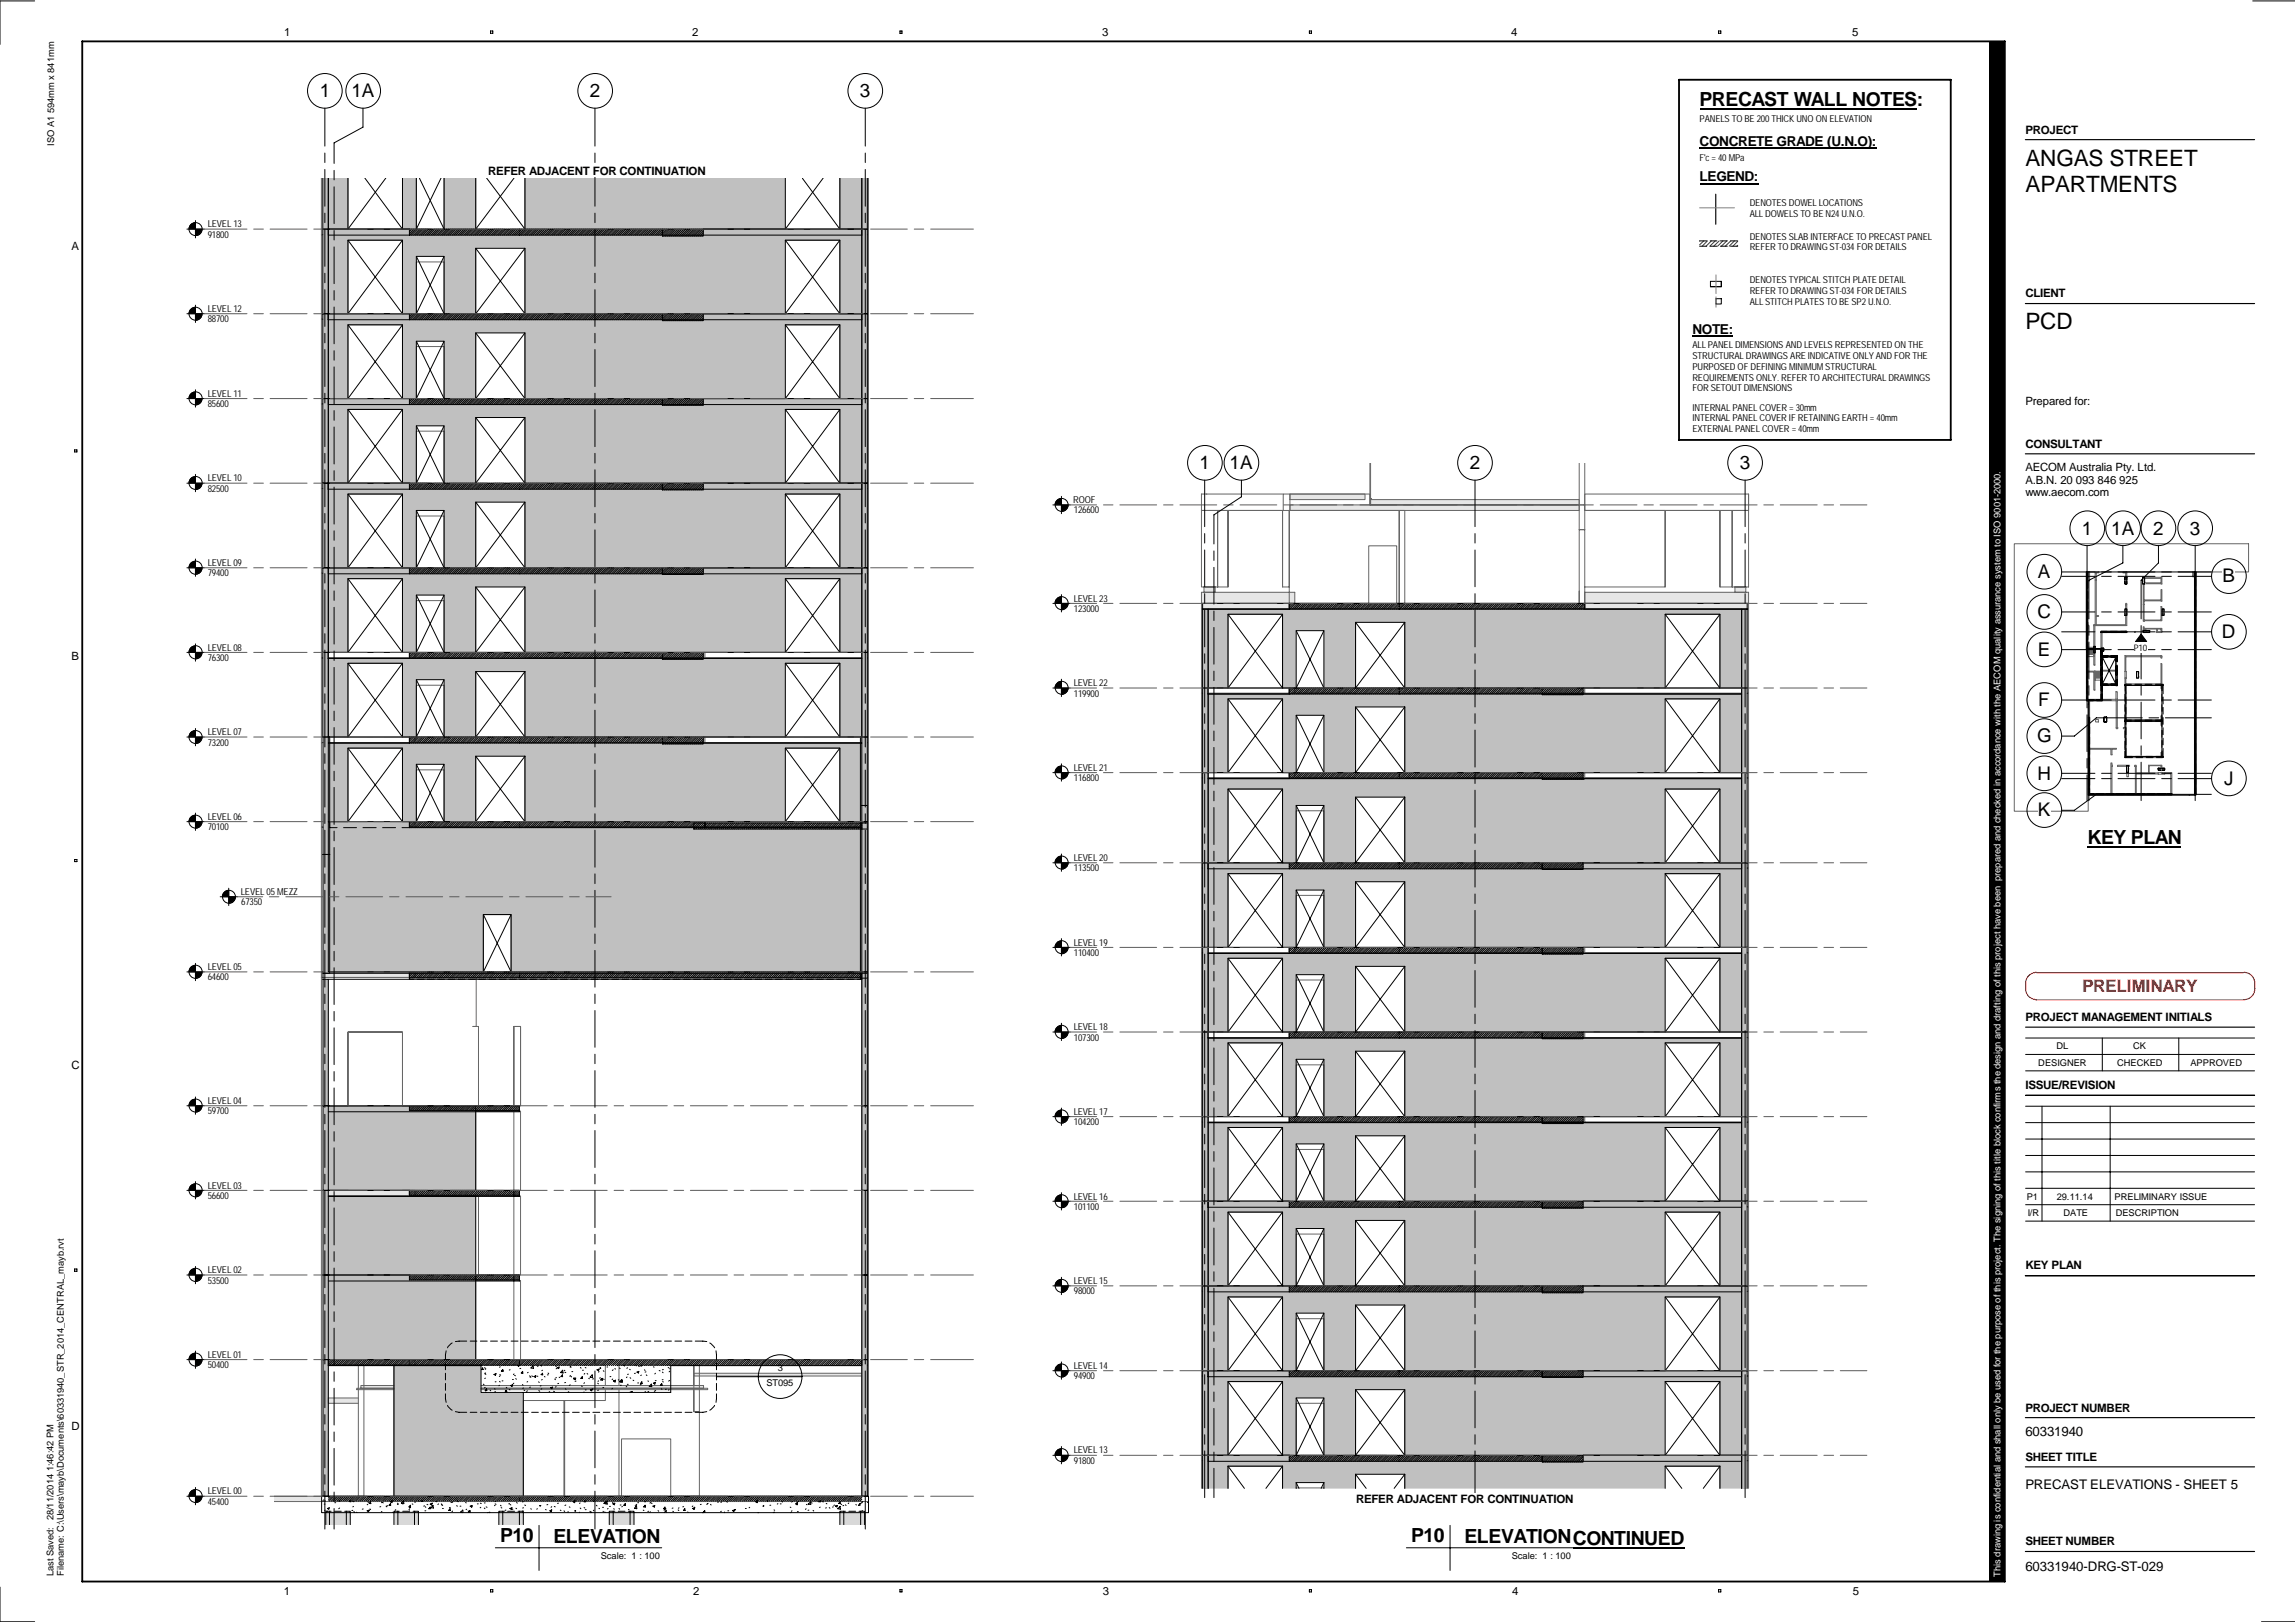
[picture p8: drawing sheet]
<svg xmlns="http://www.w3.org/2000/svg" width="841mm" height="594mm" viewBox="0 0 841 594" stroke-linecap="round" stroke-linejoin="round" font-family="sans-serif">
<defs><g id="words">
<g font-size="8.3">
<text x="742.2" y="61">ANGAS STREET</text>
<text x="742.2" y="70.2">APARTMENTS</text>
<text x="742.2" y="120.6">PCD</text>
</g>
<g font-size="7.1">
<text x="622.8" y="38.9">PRECAST WALL NOTES:</text>
<text x="765" y="309.1">KEY PLAN</text>
<text x="183.3" y="564.9">P10</text>
<text x="202.9" y="565.1">ELEVATION</text>
<text x="517.1" y="564.9">P10</text>
<text x="536.7" y="565.1">ELEVATIONCONTINUED</text>
</g>
<g font-size="6.9">
<text x="117.2" y="35.6">1</text>
<text x="128.8" y="35.6">1A</text>
<text x="216.2" y="35.6">2</text>
<text x="315.1" y="35.6">3</text>
<text x="439.6" y="171.8">1</text>
<text x="450.6" y="171.8">1A</text>
<text x="538.6" y="171.8">2</text>
<text x="637.5" y="171.8">3</text>
<text x="762.9" y="195.7">1</text>
<text x="773.7" y="195.7">1A</text>
<text x="789" y="195.7">2</text>
<text x="802.5" y="195.7">3</text>
<text x="746.8" y="211.7">A</text>
<text x="814.4" y="213.3">B</text>
<text x="746.6" y="226.4">C</text>
<text x="814.2" y="233.6">D</text>
<text x="746.8" y="240.1">E</text>
<text x="746.9" y="258.7">F</text>
<text x="746.5" y="271.9">G</text>
<text x="746.6" y="285.5">H</text>
<text x="815.1" y="287.4">J</text>
<text x="746.8" y="299">K</text>
</g>
<text font-size="6.4" fill="#f00" x="763" y="363.3">PRELIMINARY</text>
<g font-size="5">
<text x="622.8" y="53.5">CONCRETE GRADE (U.N.O):</text>
<text x="622.8" y="66.5">LEGEND:</text>
<text x="620.2" y="122.4">NOTE:</text>
</g>
<g font-size="4.9">
<text x="742.2" y="525.9">60331940</text>
<text x="742.2" y="545.4">PRECAST ELEVATIONS - SHEET 5</text>
<text x="742.2" y="575.5">60331940-DRG-ST-029</text>
</g>
<g font-size="4.2">
<text x="104.1" y="13">1</text>
<text x="253.7" y="13">2</text>
<text x="403.9" y="13">3</text>
<text x="553.8" y="13">4</text>
<text x="678.7" y="13">5</text>
<text x="742.2" y="48.9">PROJECT</text>
<text x="178.9" y="63.9">REFER ADJACENT FOR CONTINUATION</text>
<text x="26.2" y="91.6">A</text>
<text x="742.2" y="108.9">CLIENT</text>
<text x="742.2" y="148.3">Prepared for:</text>
<text x="742.2" y="163.9">CONSULTANT</text>
<text x="742.2" y="172.6">AECOM Australia Pty. Ltd.</text>
<text x="742.2" y="177.4">A.B.N. 20 093 846 925</text>
<text x="742.2" y="181.6">www.aecom.com</text>
<text x="26.2" y="241.6">B</text>
<text x="742.2" y="373.9">PROJECT MANAGEMENT INITIALS</text>
<text x="26.2" y="391.6">C</text>
<text x="742.2" y="398.9">ISSUE/REVISION</text>
<text x="742.2" y="464.9">KEY PLAN</text>
<text x="742.2" y="517">PROJECT NUMBER</text>
<text x="26.2" y="523.6">D</text>
<text x="742.2" y="535">SHEET TITLE</text>
<text x="496.9" y="550.5">REFER ADJACENT FOR CONTINUATION</text>
<text x="742.2" y="565.9">SHEET NUMBER</text>
<text x="104" y="584.2">1</text>
<text x="254" y="584.2">2</text>
<text x="404.1" y="584.2">3</text>
<text x="554.1" y="584.2">4</text>
<text x="678.9" y="584.2">5</text>
</g>
<g font-size="3.5">
<text x="622.8" y="44.8">PANELS TO BE 200 THICK UNO ON ELEVATION</text>
<text x="622.8" y="58.8">F'c = 40 MPa</text>
<text x="641.2" y="75.4">DENOTES DOWEL LOCATIONS</text>
<text x="76.1" y="83.3">LEVEL 13</text>
<text x="641.2" y="79.3">ALL DOWELS TO BE N24 U.N.O.</text>
<text x="76.1" y="87">91800</text>
<text x="641.2" y="87.8">DENOTES SLAB INTERFACE TO PRECAST PANEL</text>
<text x="641.2" y="91.7">REFER TO DRAWING ST-034 FOR DETAILS</text>
<text x="641.2" y="103.8">DENOTES TYPICAL STITCH PLATE DETAIL</text>
<text x="641.2" y="107.7">REFER TO DRAWING ST-034 FOR DETAILS</text>
<text x="641.2" y="111.7">ALL STITCH PLATES TO BE SP2 U.N.O.</text>
<text x="76.1" y="114.3">LEVEL 12</text>
<text x="76.1" y="118">88700</text>
<text x="620.2" y="127.5">ALL PANEL DIMENSIONS AND LEVELS REPRESENTED ON THE</text>
<text x="620.2" y="131.4">STRUCTURAL DRAWINGS ARE INDICATIVE ONLY AND FOR THE</text>
<text x="620.2" y="135.4">PURPOSED OF DEFINING MINIMUM STRUCTURAL</text>
<text x="620.2" y="139.4">REQUIREMENTS ONLY. REFER TO ARCHITECTURAL DRAWINGS</text>
<text x="620.2" y="143.3">FOR SETOUT DIMENSIONS</text>
<text x="76.1" y="145.3">LEVEL 11</text>
<text x="76.1" y="149.1">85600</text>
<text x="620.2" y="150.5">INTERNAL PANEL COVER = 30mm</text>
<text x="620.2" y="154.3">INTERNAL PANEL COVER IF RETAINING EARTH = 40mm</text>
<text x="620.2" y="158.3">EXTERNAL PANEL COVER = 40mm</text>
<text x="76.1" y="176.3">LEVEL 10</text>
<text x="76.1" y="180.1">82500</text>
<text x="393.3" y="184.3">ROOF</text>
<text x="393.5" y="188">126600</text>
<text x="76.1" y="207.3">LEVEL 09</text>
<text x="76.1" y="211.1">79400</text>
<text x="393.4" y="220.3">LEVEL 23</text>
<text x="393.5" y="224">123000</text>
<text x="76.1" y="238.3">LEVEL 08</text>
<text x="76.1" y="242.1">76300</text>
<text x="393.4" y="251.3">LEVEL 22</text>
<text x="393.5" y="255.1">119900</text>
<text x="76.1" y="269.3">LEVEL 07</text>
<text x="76.1" y="273">73200</text>
<text x="393.4" y="282.3">LEVEL 21</text>
<text x="393.5" y="286.1">116800</text>
<text x="76.1" y="300.3">LEVEL 06</text>
<text x="76.1" y="304">70100</text>
<text x="393.4" y="315.3">LEVEL 20</text>
<text x="393.5" y="319">113500</text>
<text x="88.2" y="327.8">LEVEL 05 MEZZ</text>
<text x="88.4" y="331.6">67350</text>
<text x="393.4" y="346.3">LEVEL 19</text>
<text x="393.5" y="350.1">110400</text>
<text x="76.1" y="355.3">LEVEL 05</text>
<text x="76.1" y="359.1">64600</text>
<text x="393.4" y="377.4">LEVEL 18</text>
<text x="393.5" y="381.1">107300</text>
<text x="76.1" y="404.3">LEVEL 04</text>
<text x="76.1" y="408.1">59700</text>
<text x="393.4" y="408.3">LEVEL 17</text>
<text x="393.5" y="412.1">104200</text>
<text x="76.1" y="435.4">LEVEL 03</text>
<text x="76.1" y="439.1">56600</text>
<text x="393.4" y="439.3">LEVEL 16</text>
<text x="393.5" y="443.1">101100</text>
<text x="76.1" y="466.3">LEVEL 02</text>
<text x="76.1" y="470.1">53500</text>
<text x="393.4" y="470.3">LEVEL 15</text>
<text x="393.5" y="474">98000</text>
<text x="76.1" y="497.3">LEVEL 01</text>
<text x="76.1" y="501.1">50400</text>
<text x="393.4" y="501.3">LEVEL 14</text>
<text x="393.5" y="505">94900</text>
<text x="393.4" y="532.3">LEVEL 13</text>
<text x="393.5" y="536.1">91800</text>
<text x="76.1" y="547.3">LEVEL 00</text>
<text x="76.1" y="551.1">45400</text>
</g>
<g font-size="3.4">
<text x="19.9" y="41.5" transform="rotate(-90 19.9 41.5)">594mm x 841mm</text>
<text x="19.9" y="53.3" transform="rotate(-90 19.9 53.3)">ISO A1</text>
<text x="753.6" y="384.2">DL</text>
<text x="781.7" y="384.2">CK</text>
<text x="746.9" y="390.3">DESIGNER</text>
<text x="775.8" y="390.3">CHECKED</text>
<text x="802.6" y="390.3">APPROVED</text>
<text x="742.7" y="439.3">P1</text>
<text x="753.7" y="439.3">29.11.14</text>
<text x="774.9" y="439.3">PRELIMINARY ISSUE</text>
<text x="743" y="445.2">I/R</text>
<text x="756.2" y="445.2">DATE</text>
<text x="775.3" y="445.2">DESCRIPTION</text>
<text x="285" y="502.2">3</text>
<text x="280.8" y="507.7">ST095</text>
<text x="19.6" y="538.8" transform="rotate(-90 19.6 538.8)">1:46:42 PM</text>
<text x="19.6" y="556.8" transform="rotate(-90 19.6 556.8)">28/11/2014</text>
<text x="220.1" y="571">Scale: 1 : 100</text>
<text x="554" y="571">Scale: 1 : 100</text>
<text x="19.6" y="577.2" transform="rotate(-90 19.6 577.2)">Last Saved:</text>
<text x="23.4" y="577.2" transform="rotate(-90 23.4 577.2)">Filename: C:\Users\mayb\Documents\60331940_STR_2014_CENTRAL_mayb.rvt</text>
</g>
<text font-size="3.4" fill="#fefefe" x="733" y="577.5" transform="rotate(-90 733 577.5)">This drawing is confidential and shall only be used for the purpose of this project. The signing of this title block confirms the design and drafting of this project have been prepared and checked in accordance with the AECOM quality assurance system to ISO 9001-2000.</text>
<text font-size="3.3" x="781.9" y="238.5">P10</text>
</g></defs>
<g fill="#c0c0c0">
<path d="M118.4 497.9h1.9v50.1h-1.9z"/>
<path d="M315.8 497.9h2v50.1h-2z"/>
<path d="M118.4 466.9h1.9v31h-1.9z"/>
<path d="M315.8 466.9h2v31h-2z"/>
<path d="M118.4 435.9h1.9v31h-1.9z"/>
<path d="M315.8 435.9h2v31h-2z"/>
<path d="M118.4 405h1.9v30.9h-1.9z"/>
<path d="M315.8 405h2v30.9h-2z"/>
<path d="M118.4 358.6h1.9v46.4h-1.9z"/>
<path d="M144.4 500.1h47.4v47.9h-47.4z"/>
</g>
<path d="M176.3 500.1h69.5v9.8h-69.5z" fill="#fff"/>
<g fill="#c0c0c0">
<path d="M120.3 466.9h54v31h-54z"/>
<path d="M315.3 300.9h.5v57.2h-.5z"/>
<path d="M315.3 269.9h2.5v31h-2.5z"/>
<path d="M118.4 269.9h2.4v43h-2.4z"/>
<path d="M315.8 238.9h2v31h-2z"/>
<path d="M118.3 238.9h2v31h-2z"/>
<path d="M315.8 207.9h2v31h-2z"/>
<path d="M118.3 207.9h2v31h-2z"/>
<path d="M315.8 177h2v30.9h-2z"/>
<path d="M118.3 177h2v30.9h-2z"/>
<path d="M315.8 146h2v31h-2z"/>
<path d="M118.3 146h2v31h-2z"/>
<path d="M315.8 114.9h2v31.1h-2z"/>
<path d="M118.3 114.9h2v31.1h-2z"/>
<path d="M315.8 83.9h2v31h-2z"/>
<path d="M118.3 83.9h2v31h-2z"/>
<path d="M315.8 65.2h2v18.7h-2z"/>
<path d="M118.3 65.2h2v18.7h-2z"/>
<path d="M315.8 355.9h2v49.1h-2z"/>
<path d="M120.3 272.1h195.5v28.8h-195.5z"/>
<path d="M120.3 207.9h195.5v31h-195.5z"/>
<path d="M120.3 177h195.5v30.9h-195.5z"/>
<path d="M120.3 146h195.5v31h-195.5z"/>
<path d="M120.3 114.9h195.5v31.1h-195.5z"/>
<path d="M120.3 83.9h195.5v31h-195.5z"/>
<path d="M120.3 65.2h195.5v18.7h-195.5z"/>
<path d="M120.3 241.1h195.5v28.8h-195.5z"/>
<path d="M120.3 300.9h195.5v55h-195.5z"/>
<path d="M118.4 312.9h2.4v43.5h-2.4z"/>
<path d="M120.3 438.1h54v28.8h-54z"/>
</g>
<g fill="#e6e6e6">
<path d="M100.3 548h218v1.9h-218z"/>
<path d="M132.2 507.4h125.6v1h-125.6z"/>
<path d="M130.7 508.4h128.6v.5h-128.6z"/>
<path d="M120.3 512h11v1.9h-11z"/>
<path d="M254.3 502.9h61.5v1h-61.5z"/>
<path d="M120.3 497.9h29.7v2.1h-29.7z"/>
<path d="M150 497.9h40.3v2.1h-40.3z"/>
<path d="M174.3 466.9h16v2.1h-16z"/>
<path d="M150 435.9h40.3v2.1h-40.3z"/>
<path d="M120.3 435.9h29.7v2.1h-29.7z"/>
<path d="M174.3 405h16v1.9h-16z"/>
<path d="M150 355.9h168.3v2.1h-168.3z"/>
<path d="M117.8 355.9h32.2v2.1h-32.2z"/>
<path d="M258.3 300.9h60v2h-60z"/>
<path d="M150 300.9h108.3v2h-108.3z"/>
<path d="M150 269.9h108.3v2h-108.3z"/>
<path d="M150 238.9h108.3v2.1h-108.3z"/>
</g>
<path d="M120.3 405h54v30.9h-54z" fill="#c0c0c0"/>
<g fill="#fff">
<path d="M129.9 549.7h176.4v4.3h-176.4z"/>
<path d="M306.3 548h12v6h-12z"/>
<path d="M117.9 548h12v6h-12z"/>
</g>
<g fill="#d7d7d7">
<path d="M145.8 553.5h6.1v5h-6.1z"/>
<path d="M144.4 554h8.9v4.5h-8.9z"/>
<path d="M184.2 553.5h6.1v5h-6.1z"/>
<path d="M182.8 554h9v4.5h-9z"/>
<path d="M120.7 553.5h6.2v5h-6.2z"/>
<path d="M119.4 554h9v4.5h-9z"/>
<path d="M309.2 553.5h6.2v5h-6.2z"/>
<path d="M307.8 554h9v4.5h-9z"/>
<path d="M224.7 553.5h6.2v5h-6.2z"/>
<path d="M223.3 554h9v4.5h-9z"/>
</g>
<path d="M315.8 295h2v60.9h-2z" fill="#c0c0c0"/>
<g fill="none" stroke="#666" stroke-width=".37">
<path d="M117.8 65.2v20.7h.5h-.5v31h.5h-.5v31h.5h-.5v31h.5h-.5v31.1h.5h-.5v31h.5h-.5v30.9h.6h-.6v31h.6h-.6v53h.6h-.6v192.1M127.5 65.2v18.7h20v-18.7M152.6 65.2v18.7h5.5M162.7 65.2v18.7M174.3 65.2v18.7M192.4 65.2v18.7M307.8 65.2v18.7M318.3 65.2v20.7h-.5h.5v31h-.5h.5v31h-.5h.5v31h-.5h.5v31.1h-.5h.5v31h-.5h.5v30.9h-.5h.5v29M127.5 88h20v26.9h-20zM174.3 90.9v24M192.4 90.9v24M287.8 88h20v26.9"/>
<path d="M127.5 119h20v27h-20zM158.1 114.9h-5.5v-19h10.1v19M287.8 119h20v27M174.3 121.9v24.1M192.4 121.9v24.1M127.5 149.9h20v27.1h-20zM158.1 146h-5.5v-19.1h10.1v19.1M174.3 152.9v24.1M192.4 152.9v24.1M287.8 149.9h20v27.1M158.1 177h-5.5v-19.1h10.1v19.1M127.5 180.9h20v27h-20z"/>
<path d="M174.3 183.9v24M192.4 183.9v24M287.8 180.9h20v27M127.5 211.9h20v27h-20zM158.1 207.9h-5.5v-18.9h10.1v18.9M174.3 215v23.9M192.4 215v23.9h1.9M287.8 211.9h20v27h-20M150 238.9h108.3v2.1h-108.3zM150 238.9h2.1v2.1h-2.1zM152.6 238.9v-18.9h10.1v18.9M209.4 238.9h.9"/>
<path d="M218.4 238.9h1M120.3 241l54 .1M127.5 242.9h20v27h-20zM174.3 246v23.9M192.4 241.1h1.9M192.4 246v23.9h1.9M194.3 241h15.1M209.4 241l.9 .1M209.4 241v.1M210.3 241h8.1M218.4 241l1 .1M218.4 241v.1"/>
<path d="M219.4 241h96.4M287.8 242.9h20v27h-20M120.8 271.9l53.5 .2M150 269.9h108.3v2h-108.3zM150 269.9h2.1v2h-2.1zM152.6 269.9v-18.9h10.1v18.9M174.3 276.9v24M192.4 272.1h1.9M192.4 276.9v24h1.9M194.3 271.9h15.1M209.4 271.9l.9 .2M209.4 271.9v.2"/>
<path d="M209.4 269.9h.9M210.3 271.9h8.1M218.4 271.9l1 .2M218.4 271.9v.2M218.4 269.9h1M219.4 271.9h95.9M287.8 274h20v26.9M127.5 300.9v-26.9h20v26.9M150 300.9h108.3v2h-108.3zM150 300.9h2.1v2h-2.1zM150 302.9h38.3M152.6 300.9v-19h10.1v19"/>
<path d="M188.3 302.9l2 .2M188.3 302.9v.2M190.3 302.9h125M209.4 300.9h.9M218.4 300.9h1M315.3 300.9h-57v2M317.8 300.9h.5v2h-.5h.5v53h-.5h.5v2.1h-.5h.5v142h-.5h.5v48h-2.5v-189.8M318.3 302.9v53M150 355.9h-29.2h29.2v2.1h165.3M150 355.9h2.1v2.1h-2.1zM177.1 355.9v-21h10.2v21M217.3 355.9h1"/>
<path d="M231.8 355.9h1M315.3 355.9h-165.3v2.1h-32.2h56.7v17.9h-1.2h2M175.3 375.9v29.1h-27.8v-27h-20v27h-7.2h31.8M175.3 375.9v29.1M188.3 375.9h2.5v29.1h-2.5zM150 405h40.3v1.9h-16v29M188.3 406.9h2.5v29h-2.5zM127.5 435.9h-7.2h29.7v2.1h40.3v-2.1h-40.3v2.1h-29.7h55v28.9M147.5 435.9h2.5M150 435.9h2.1v2.1h-2.1zM188.3 438h2.5v28.9h-2.5zM174.3 466.9h16v2.1h-16v28.9"/>
<path d="M188.3 469h2.5v28.9h-2.5zM118.4 497.9h-.5v50.1h2.4v-20.4M120.3 497.9h29.7v2.1h-29.7M131.3 500h2v48h-2zM150 497.9h2.1v2.1h-2.1zM150 497.9h40.3v2.1h-40.3zM158.1 500h63.7v7.4M254.3 500h2v17h-2zM131.3 512h-11v1.9h11M144.4 507.4h-12.2v1h12.2h-13.7v.5h13.7M146.3 500.1l-1.9-.1v48h1.9M176.3 507.4h81.5v1h-81.5h83v.5h-83"/>
<path d="M206.8 512.9v35.1M221.8 508.9v4h-14.9v35.1l-.1-35.1h-15v35.1M226.8 508.9v39.1h1v-21h18v21h8.5M226.8 507.4v-7.4h27.5v7.4M254.3 508.9v8.1h2v31M315.8 502.9h-61.5v1h61.5M100.4 548h217.9v1.9h-217.9"/>
</g>
<g fill="none" stroke="#000" stroke-width=".37">
<path d="M118.3 65.2v204.7h31.7h-2.5v-27h-20v27h-7.2v-28.8h29.7M120.3 65.2v206.9h122.4M133.7 65.2l13.8 18.7v-18.7M141.4 65.2l-13.9 18.7v-18.7M153.7 65.2l9 18.7v-18.7M161.6 65.2l-9 18.7v-18.7M178.3 65.2l14.1 18.7v-18.7M188.4 65.2l-14.1 18.7v-18.7M287.8 65.2v18.7M294 65.2l13.8 18.7M301.6 65.2l-13.8 18.7M307.8 65.2v18.7"/>
<path d="M315.8 65.2v206.9h-73.1M317.8 65.2v229.8M118.3 83.9h31.7h-29.7v31h7.2v-26.9h20v26.9h2.5M120.3 86.1h122.4v-2.2h-92.7v2.2M127.5 88l20 26.9M147.5 88l-20 26.9M150.2 83.9l-.2 .2M150.9 83.9l-.9 .9M151.6 83.9l-1.6 1.6M152.3 83.9l-2.2 2.2M152.6 93.9l10.1 21v-21h-10.1v21l10.1-21M153 83.9l-2.2 2.2"/>
<path d="M153.8 83.9l-2.2 2.2M154.4 83.9l-2.2 2.2M155.1 83.9l-2.2 2.2M155.9 83.9l-2.2 2.2M156.5 83.9l-2.2 2.2M157.2 83.9l-2.2 2.2M158 83.9l-2.2 2.2M158.7 83.9l-2.2 2.2M159.3 83.9l-2.2 2.2M160.1 83.9l-2.2 2.2M160.8 83.9l-2.2 2.2M161.5 83.9l-2.2 2.2"/>
<path d="M162.2 83.9l-2.2 2.2M162.9 83.9l-2.2 2.2M163.7 83.9l-2.2 2.2M164.3 83.9l-2.2 2.2M165 83.9l-2.2 2.2M165.8 83.9l-2.2 2.2M166.5 83.9l-2.2 2.2M167.1 83.9l-2.2 2.2M167.9 83.9l-2.2 2.2M168.6 83.9l-2.2 2.2M169.2 83.9l-2.2 2.2M170 83.9l-2.2 2.2"/>
<path d="M170.7 83.9l-2.2 2.2M171.4 83.9l-2.2 2.2M172.1 83.9l-2.2 2.2M172.8 83.9l-2.2 2.2M173.5 83.9l-2.2 2.2M174.2 83.9l-2.2 2.2M174.3 90.9l18.1 24v-24h-18.1v24M174.9 83.9l-2.2 2.2M175.7 83.9l-2.2 2.2M176.4 83.9l-2.2 2.2M177 83.9l-2.2 2.2M177.8 83.9l-2.2 2.2"/>
<path d="M178.5 83.9l-2.2 2.2M179.2 83.9l-2.2 2.2M179.9 83.9l-2.2 2.2M180.6 83.9l-2.2 2.2M181.3 83.9l-2.2 2.2M182 83.9l-2.2 2.2M182.7 83.9l-2.2 2.2M183.4 83.9l-2.2 2.2M184.1 83.9l-2.2 2.2M184.8 83.9l-2.2 2.2M185.5 83.9l-2.2 2.2M186.3 83.9l-2.2 2.2"/>
<path d="M186.9 83.9l-2.2 2.2M187.7 83.9l-2.2 2.2M188.4 83.9l-2.2 2.2M189.1 83.9l-2.2 2.2M189.8 83.9l-2.2 2.2M190.5 83.9l-2.2 2.2M191.2 83.9l-2.2 2.2M191.9 83.9l-2.2 2.2M192.4 90.9l-18.1 24M192.6 83.9l-2.2 2.2M193.3 83.9l-2.2 2.2M194.1 83.9l-2.2 2.2"/>
<path d="M194.7 83.9l-2.2 2.2M195.4 83.9l-2.2 2.2M196.2 83.9l-2.2 2.2M196.9 83.9l-2.3 2.2M197.5 83.9l-2.2 2.2M198.3 83.9l-2.2 2.2M199 83.9l-2.2 2.2M199.6 83.9l-2.1 2.2M200.4 83.9l-2.2 2.2M201.1 83.9l-2.2 2.2M201.8 83.9l-2.2 2.2M202.5 83.9l-2.2 2.2"/>
<path d="M203.2 83.9l-2.2 2.2M204 83.9l-2.2 2.2M204.6 83.9l-2.2 2.2M205.3 83.9l-2.2 2.2M206.1 83.9l-2.2 2.2M206.8 83.9l-2.2 2.2M207.4 83.9l-2.2 2.2M208.2 83.9l-2.2 2.2M208.9 83.9l-2.2 2.2M209.6 83.9l-2.3 2.2M210.3 83.9l-2.2 2.2M211 83.9l-2.2 2.2"/>
<path d="M211.7 83.9l-2.2 2.2M212.4 83.9l-2.2 2.2M213.1 83.9l-2.2 2.2M213.9 83.9l-2.2 2.2M214.5 83.9l-2.2 2.2M215.2 83.9l-2.2 2.2M216 83.9l-2.2 2.2M216.7 83.9l-2.2 2.2M217.3 83.9l-2.2 2.2M218.1 83.9l-2.2 2.2M218.8 83.9l-2.2 2.2M219.5 83.9l-2.2 2.2"/>
<path d="M220.2 83.9l-2.2 2.2M220.9 83.9l-2.2 2.2M221.6 83.9l-2.2 2.2M222.3 83.9l-2.2 2.2M223 83.9l-2.2 2.2M223.7 83.9l-2.2 2.2M224.5 83.9l-2.2 2.2M225.1 83.9l-2.2 2.2M225.9 83.9l-2.2 2.2M226.6 83.9l-2.2 2.2M227.2 83.9l-2.2 2.2M228 83.9l-2.2 2.2"/>
<path d="M228.7 83.9l-2.2 2.2M229.4 83.9l-2.2 2.2M230.1 83.9l-2.2 2.2M230.8 83.9l-2.2 2.2M231.5 83.9l-2.2 2.2M232.2 83.9l-2.2 2.2M232.9 83.9l-2.2 2.2M233.6 83.9l-2.2 2.2M234.4 83.9l-2.2 2.2M235 83.9l-2.2 2.2M235.7 83.9l-2.2 2.2M236.5 83.9l-2.2 2.2"/>
<path d="M237.2 83.9l-2.2 2.2M237.8 83.9l-2.1 2.2M238.6 83.9l-2.2 2.2M239.3 83.9l-2.2 2.2M240 83.9l-2.2 2.2M240.7 83.9l-2.2 2.2M241.4 83.9l-2.2 2.2M242.1 83.9l-2.2 2.2M242.7 83.9h15v2.5h-15zM242.8 83.9l-2.2 2.2M243.5 83.9l-2.2 2.2M244.3 83.9l-2.2 2.2"/>
<path d="M244.9 83.9l-2.2 2.2h73.1M245.6 83.9l-2.4 2.5M246.4 83.9l-2.6 2.5M247.1 83.9l-2.5 2.5M247.7 83.9l-2.4 2.5M248.5 83.9l-2.5 2.5M249.2 83.9l-2.5 2.5M249.9 83.9l-2.5 2.5M250.6 83.9l-2.5 2.5M251.3 83.9l-2.5 2.5M252.1 83.9l-2.6 2.5M252.7 83.9l-2.5 2.5"/>
<path d="M253.4 83.9l-2.4 2.5M254.2 83.9l-2.6 2.5M254.8 83.9l-2.5 2.5M255.5 83.9l-2.4 2.5M256.3 83.9l-2.6 2.5M257 83.9l-2.6 2.5M257.6 83.9l-2.4 2.5M257.7 84.6l-1.8 1.8M257.7 86l-.4 .4M257.7 85.3l-1.1 1.1M257.7 83.9h30.1M257.7 83.9h58.1"/>
<path d="M257.7 83.9h58.1v31M287.8 88l20 26.9M307.8 88l-20 26.9M307.8 83.9h10M120.2 114.9v2.2h122.5v-2.2h-92.7v2.2M127.5 119l20 27M147.5 119l-20 27M150 114.9h-29.7v31.1h7.2v-27h20v27h2.5M150 114.9h-31.7M150.3 114.9l-.3 .3M151 114.9l-1 1M151.7 114.9l-1.7 1.7"/>
<path d="M152.4 114.9l-2.2 2.2M153.2 114.9l-2.2 2.2M153.8 114.9l-2.2 2.2M154.5 114.9l-2.2 2.2M155.3 114.9l-2.2 2.2M156 114.9l-2.2 2.2M156.6 114.9l-2.2 2.2M157.4 114.9l-2.2 2.2M158.1 114.9l-2.2 2.2M158.8 114.9l-2.3 2.2M159.5 114.9l-2.2 2.2M160.2 114.9l-2.2 2.2"/>
<path d="M160.9 114.9l-2.2 2.2M161.6 114.9l-2.2 2.2M162.3 114.9l-2.2 2.2M163.1 114.9l-2.2 2.2M163.7 114.9l-2.2 2.2M164.4 114.9l-2.2 2.2M165.2 114.9l-2.2 2.2M165.9 114.9l-2.2 2.2M166.5 114.9l-2.2 2.2M167.3 114.9l-2.2 2.2M168 114.9l-2.2 2.2M168.7 114.9l-2.2 2.2"/>
<path d="M169.4 114.9l-2.2 2.2M170.1 114.9l-2.2 2.2M170.8 114.9l-2.2 2.2M171.5 114.9l-2.2 2.2M172.2 114.9l-2.2 2.2M172.9 114.9l-2.2 2.2M173.7 114.9l-2.3 2.2M174.3 114.9l-2.2 2.2M175.1 114.9l-2.2 2.2M175.8 114.9l-2.2 2.2M176.4 114.9l-2.2 2.2M177.2 114.9l-2.2 2.2"/>
<path d="M177.9 114.9l-2.2 2.2M178.6 114.9l-2.2 2.2M179.3 114.9l-2.2 2.2M180 114.9l-2.2 2.2M180.7 114.9l-2.2 2.2M181.4 114.9l-2.2 2.2M182.1 114.9l-2.2 2.2M182.8 114.9l-2.2 2.2M183.6 114.9l-2.2 2.2M184.2 114.9l-2.2 2.2M184.9 114.9l-2.2 2.2M185.7 114.9l-2.2 2.2"/>
<path d="M186.4 114.9l-2.3 2.2M187 114.9l-2.2 2.2M187.8 114.9l-2.2 2.2M188.5 114.9l-2.2 2.2M189.2 114.9l-2.2 2.2M189.9 114.9l-2.2 2.2M190.6 114.9l-2.2 2.2M191.3 114.9l-2.2 2.2M192 114.9l-2.2 2.2M192.7 114.9l-2.2 2.2M193.5 114.9l-2.2 2.2M194.1 114.9l-2.2 2.2"/>
<path d="M194.8 114.9l-2.2 2.2M195.6 114.9l-2.2 2.2M196.3 114.9l-2.2 2.2M196.9 114.9l-2.2 2.2M197.7 114.9l-2.2 2.2M198.4 114.9l-2.2 2.2M199.1 114.9l-2.2 2.2M199.8 114.9l-2.2 2.2M200.5 114.9l-2.2 2.2M201.3 114.9l-2.2 2.2M201.9 114.9l-2.2 2.2M202.6 114.9l-2.2 2.2"/>
<path d="M203.4 114.9l-2.2 2.2M204 114.9l-2.2 2.2M204.7 114.9l-2.2 2.2M205.5 114.9l-2.2 2.2M206.2 114.9l-2.2 2.2M206.8 114.9l-2.2 2.2M207.6 114.9l-2.2 2.2M208.3 114.9l-2.2 2.2M209 114.9l-2.2 2.2M209.7 114.9l-2.2 2.2M210.4 114.9l-2.2 2.2M211.1 114.9l-2.2 2.2"/>
<path d="M211.8 114.9l-2.2 2.2M212.5 114.9l-2.2 2.2M213.3 114.9l-2.2 2.2M214 114.9l-2.2 2.2M214.6 114.9l-2.2 2.2M215.4 114.9l-2.2 2.2M216.1 114.9l-2.2 2.2M216.7 114.9l-2.2 2.2M217.5 114.9l-2.2 2.2M218.2 114.9l-2.2 2.2M218.9 114.9l-2.2 2.2M219.6 114.9l-2.2 2.2"/>
<path d="M220.3 114.9l-2.2 2.2M221 114.9l-2.2 2.2M221.7 114.9l-2.2 2.2M222.4 114.9l-2.2 2.2M223.1 114.9l-2.2 2.2M223.9 114.9l-2.2 2.2M224.5 114.9l-2.2 2.2M225.2 114.9l-2.1 2.2M226 114.9l-2.2 2.2M226.7 114.9l-2.2 2.2M227.4 114.9l-2.2 2.2M228.1 114.9l-2.2 2.2"/>
<path d="M228.8 114.9l-2.2 2.2M229.5 114.9l-2.2 2.2M230.2 114.9l-2.2 2.2M230.9 114.9l-2.2 2.2M231.6 114.9l-2.2 2.2M232.3 114.9l-2.2 2.2M233 114.9l-2.2 2.2M233.8 114.9l-2.2 2.2M234.4 114.9l-2.2 2.2M235.1 114.9l-2.2 2.2M235.9 114.9l-2.2 2.2M236.6 114.9l-2.2 2.2"/>
<path d="M237.2 114.9l-2.2 2.2M238 114.9l-2.2 2.2M238.7 114.9l-2.2 2.2M239.4 114.9l-2.2 2.2M240.1 114.9l-2.2 2.2M240.8 114.9l-2.2 2.2M241.6 114.9l-2.2 2.2M242.2 114.9l-2.2 2.2M242.7 114.9h15v2.5h-15zM242.7 117.1h73.1M242.9 114.9l-2.2 2.2M243.7 114.9l-2.2 2.2"/>
<path d="M244.3 114.9l-2.2 2.2M245 114.9l-2.3 2.4M245.8 114.9l-2.6 2.5M246.5 114.9l-2.5 2.5M247.1 114.9l-2.4 2.5M247.9 114.9l-2.5 2.5M248.6 114.9l-2.5 2.5M249.3 114.9l-2.5 2.5M250 114.9l-2.5 2.5M250.7 114.9l-2.5 2.5M251.5 114.9l-2.6 2.5M252.1 114.9l-2.5 2.5"/>
<path d="M252.8 114.9l-2.4 2.5M253.6 114.9l-2.6 2.5M254.3 114.9l-2.6 2.5M254.9 114.9l-2.4 2.5M255.7 114.9l-2.5 2.5M256.4 114.9l-2.6 2.5M257 114.9l-2.4 2.5M257.7 115l-2.4 2.4M257.7 116.4l-1 1M257.7 117.1l-.3 .3M257.7 115.7l-1.7 1.7M257.7 114.9h58.1"/>
<path d="M257.7 114.9h58.1v31.1M257.7 114.9h30.1v-26.9h20v26.9h8M287.8 119l20 27M307.8 119l-20 27M315.8 114.9h2M152.6 125l10.1 21v-21h-10.1v21M162.7 125l-10.1 21M174.3 121.9l18.1 24.1v-24.1h-18.1v24.1l18.1-24.1M118.3 146h31.7M120.3 148.2h122.4v-2.2h-92.7v2.2M127.5 149.9l20 27.1M147.5 149.9l-20 27.1"/>
<path d="M150 146h-29.7v31h7.2v-27.1h20v27.1h2.5M150.5 146l-.5 .3M151.1 146l-1.1 1M151.8 146l-1.8 1.7M152.6 156l10.1 21v-21h-10.1v21l10.1-21M152.6 146l-2.2 2.2M153.2 146l-2.2 2.2M153.9 146l-2.2 2.2M154.7 146l-2.2 2.2M155.4 146l-2.2 2.2M156 146l-2.2 2.2M156.8 146l-2.2 2.2"/>
<path d="M157.5 146l-2.2 2.2M158.2 146l-2.2 2.2M158.9 146l-2.2 2.2M159.6 146l-2.2 2.2M160.3 146l-2.2 2.2M161 146l-2.2 2.2M161.7 146l-2.2 2.2M162.4 146l-2.1 2.2M163.2 146l-2.2 2.2M163.8 146l-2.2 2.2M164.6 146l-2.2 2.2M165.3 146l-2.2 2.2"/>
<path d="M165.9 146l-2.2 2.2M166.7 146l-2.2 2.2M167.4 146l-2.2 2.2M168.1 146l-2.2 2.2M168.8 146l-2.2 2.2M169.5 146l-2.2 2.2M170.2 146l-2.2 2.2M170.9 146l-2.2 2.2M171.6 146l-2.2 2.2M172.3 146l-2.2 2.2M173.1 146l-2.2 2.2M173.7 146l-2.2 2.2"/>
<path d="M174.3 152.9l18.1 24.1v-24.1h-18.1v24.1l18.1-24.1M174.4 146l-2.2 2.2M175.2 146l-2.2 2.2M175.9 146l-2.2 2.2M176.6 146l-2.2 2.2M177.3 146l-2.2 2.2M178 146l-2.2 2.2M178.7 146l-2.2 2.2M179.4 146l-2.2 2.2M180.1 146l-2.2 2.2M180.8 146l-2.2 2.2M181.5 146l-2.2 2.2"/>
<path d="M182.2 146l-2.2 2.2M183 146l-2.2 2.2M183.6 146l-2.2 2.2M184.3 146l-2.2 2.2M185.1 146l-2.2 2.2M185.8 146l-2.2 2.2M186.4 146l-2.2 2.2M187.2 146l-2.2 2.2M187.9 146l-2.2 2.2M188.6 146l-2.2 2.2M189.3 146l-2.2 2.2M190 146l-2.2 2.2"/>
<path d="M190.8 146l-2.2 2.2M191.4 146l-2.2 2.2M192.1 146l-2.2 2.2M192.9 146l-2.2 2.2M193.5 146l-2.2 2.2M194.2 146l-2.2 2.2M195 146l-2.2 2.2M195.7 146l-2.2 2.2M196.3 146l-2.2 2.2M197.1 146l-2.2 2.2M197.8 146l-2.2 2.2M198.5 146l-2.2 2.2"/>
<path d="M199.2 146l-2.2 2.2M199.9 146l-2.2 2.2M200.7 146l-2.2 2.2M201.3 146l-2.2 2.2M202 146l-2.2 2.2M202.8 146l-2.2 2.2M203.5 146l-2.2 2.2M204.1 146l-2.2 2.2M204.9 146l-2.2 2.2M205.6 146l-2.2 2.2M206.2 146l-2.2 2.2M207 146l-2.2 2.2"/>
<path d="M207.7 146l-2.2 2.2M208.4 146l-2.2 2.2M209.1 146l-2.2 2.2M209.8 146l-2.2 2.2M210.5 146l-2.2 2.2M211.2 146l-2.2 2.2M211.9 146l-2.2 2.2M212.6 146l-2.1 2.2M213.4 146l-2.2 2.2M214 146l-2.2 2.2M214.8 146l-2.2 2.2M215.5 146l-2.2 2.2"/>
<path d="M216.2 146l-2.2 2.2M216.9 146l-2.2 2.2M217.6 146l-2.2 2.2M218.3 146l-2.2 2.2M219 146l-2.2 2.2M219.7 146l-2.2 2.2M220.4 146l-2.2 2.2M221.1 146l-2.2 2.2M221.8 146l-2.2 2.2M222.5 146l-2.2 2.2M223.3 146l-2.2 2.2M223.9 146l-2.2 2.2"/>
<path d="M224.6 146l-2.2 2.2M225.4 146l-2.2 2.2M226.1 146l-2.2 2.2M226.8 146l-2.2 2.2M227.5 146l-2.2 2.2M228.2 146l-2.2 2.2M228.9 146l-2.2 2.2M229.6 146l-2.2 2.2M230.3 146l-2.2 2.2M231.1 146l-2.2 2.2M231.7 146l-2.2 2.2M232.4 146l-2.2 2.2"/>
<path d="M233.2 146l-2.2 2.2M233.8 146l-2.2 2.2M234.5 146l-2.2 2.2M235.3 146l-2.2 2.2M236 146l-2.2 2.2M236.6 146l-2.2 2.2M237.4 146l-2.2 2.2M238.1 146l-2.2 2.2M238.8 146l-2.2 2.2M239.5 146l-2.2 2.2M240.2 146l-2.2 2.2M241 146l-2.2 2.2"/>
<path d="M241.6 146l-2.2 2.2M242.3 146l-2.2 2.2M242.7 146h15v2.4h-15zM242.7 148.2h73.1M243.1 146l-2.2 2.2M243.8 146l-2.2 2.2M244.4 146l-2.2 2.2M245.2 146l-2.5 2.3M245.9 146l-2.6 2.4M246.5 146l-2.4 2.4M247.3 146l-2.5 2.4M248 146l-2.5 2.4"/>
<path d="M248.7 146l-2.5 2.4M249.4 146l-2.5 2.4M250.1 146l-2.5 2.4M250.8 146l-2.5 2.4M251.5 146l-2.5 2.4M252.2 146l-2.4 2.4M253 146l-2.6 2.4M253.7 146l-2.6 2.4M254.3 146l-2.4 2.4M255.1 146l-2.5 2.4M255.8 146l-2.6 2.4M256.5 146l-2.5 2.4"/>
<path d="M257.2 146l-2.5 2.4M257.7 147.5l-.9 .9M257.7 148.3l-.1 .1M257.7 146.8l-1.6 1.6M257.7 146.1l-2.3 2.3M257.7 146h58.1M257.7 146h58.1v31M257.7 146h30.1v-27h20v27h8M287.8 149.9l20 27.1M307.8 149.9l-20 27.1M315.8 146h2M120.2 177v2.2h122.5v-2.2h-92.7v2.2"/>
<path d="M150 177h-29.7v30.9h7.2v-27h20v27h2.5M150 177h-31.7M150.5 177l-.5 .4M151.2 177l-1.2 1.1M152 177l-2 1.8M152.7 177l-2.2 2.2M153.3 177l-2.2 2.2M154.1 177l-2.2 2.2M154.8 177l-2.2 2.2M155.4 177l-2.2 2.2M156.2 177l-2.2 2.2M156.9 177l-2.2 2.2"/>
<path d="M157.6 177l-2.2 2.2M158.3 177l-2.2 2.2M159 177l-2.2 2.2M159.7 177l-2.2 2.2M160.4 177l-2.2 2.2M161.1 177l-2.2 2.2M161.8 177l-2.2 2.2M162.6 177l-2.2 2.2M163.2 177l-2.2 2.2M164 177l-2.2 2.2M164.7 177l-2.2 2.2M165.4 177l-2.2 2.2"/>
<path d="M166.1 177l-2.2 2.2M166.8 177l-2.2 2.2M167.5 177l-2.2 2.2M168.2 177l-2.2 2.2M168.9 177l-2.2 2.2M169.6 177l-2.2 2.2M170.3 177l-2.2 2.2M171 177l-2.2 2.2M171.7 177l-2.2 2.2M172.5 177l-2.2 2.2M173.1 177l-2.2 2.2M173.8 177l-2.2 2.2"/>
<path d="M174.6 177l-2.2 2.2M175.3 177l-2.2 2.2M176 177l-2.2 2.2M176.7 177l-2.2 2.2M177.4 177l-2.2 2.2M178.1 177l-2.2 2.2M178.8 177l-2.2 2.2M179.5 177l-2.2 2.2M180.3 177l-2.2 2.2M180.9 177l-2.2 2.2M181.6 177l-2.2 2.2M182.4 177l-2.2 2.2"/>
<path d="M183 177l-2.2 2.2M183.7 177l-2.2 2.2M184.5 177l-2.2 2.2M185.2 177l-2.2 2.2M185.8 177l-2.2 2.2M186.6 177l-2.2 2.2M187.3 177l-2.2 2.2M188 177l-2.2 2.2M188.7 177l-2.2 2.2M189.4 177l-2.2 2.2M190.2 177l-2.2 2.2M190.8 177l-2.2 2.2"/>
<path d="M191.5 177l-2.2 2.2M192.3 177l-2.2 2.2M193 177l-2.2 2.2M193.6 177l-2.2 2.2M194.4 177l-2.2 2.2M195.1 177l-2.2 2.2M195.7 177l-2.2 2.2M196.5 177l-2.2 2.2M197.2 177l-2.2 2.2M197.9 177l-2.2 2.2M198.6 177l-2.2 2.2M199.3 177l-2.2 2.2"/>
<path d="M200 177l-2.2 2.2M200.7 177l-2.2 2.2M201.4 177l-2.2 2.2M202.2 177l-2.2 2.2M202.9 177l-2.2 2.2M203.5 177l-2.2 2.2M204.3 177l-2.2 2.2M205 177l-2.2 2.2M205.7 177l-2.2 2.2M206.4 177l-2.2 2.2M207.1 177l-2.2 2.2M207.8 177l-2.2 2.2"/>
<path d="M208.5 177l-2.2 2.2M209.2 177l-2.2 2.2M209.9 177l-2.2 2.2M210.7 177l-2.3 2.2M211.3 177l-2.2 2.2M212 177l-2.2 2.2M212.8 177l-2.2 2.2M213.4 177l-2.2 2.2M214.2 177l-2.2 2.2M214.9 177l-2.2 2.2M215.6 177l-2.2 2.2M216.3 177l-2.2 2.2"/>
<path d="M217 177l-2.2 2.2M217.7 177l-2.2 2.2M218.4 177l-2.2 2.2M219.1 177l-2.2 2.2M219.8 177l-2.2 2.2M220.6 177l-2.2 2.2M221.2 177l-2.2 2.2M221.9 177l-2.2 2.2M222.7 177l-2.2 2.2M223.4 177l-2.3 2.2M224 177l-2.2 2.2M224.8 177l-2.2 2.2"/>
<path d="M225.5 177l-2.2 2.2M226.2 177l-2.2 2.2M226.9 177l-2.2 2.2M227.6 177l-2.2 2.2M228.3 177l-2.2 2.2M229 177l-2.2 2.2M229.7 177l-2.2 2.2M230.5 177l-2.2 2.2M231.1 177l-2.2 2.2M231.8 177l-2.2 2.2M232.6 177l-2.2 2.2M233.3 177l-2.2 2.2"/>
<path d="M233.9 177l-2.2 2.2M234.7 177l-2.2 2.2M235.4 177l-2.2 2.2M236.1 177l-2.3 2.2M236.8 177l-2.2 2.2M237.5 177l-2.2 2.2M238.2 177l-2.1 2.2M238.9 177l-2.2 2.2M239.6 177l-2.2 2.2M240.4 177l-2.2 2.2M241 177l-2.2 2.2M241.7 177l-2.2 2.2"/>
<path d="M242.5 177l-2.2 2.2M242.7 177h15v2.4h-15zM242.7 179.2h73.1M243.2 177l-2.2 2.2M243.8 177l-2.2 2.2M244.6 177l-2.2 2.2M245.3 177l-2.6 2.4M246 177l-2.5 2.4M246.7 177l-2.5 2.4M247.4 177l-2.5 2.4M248.1 177l-2.5 2.4M248.8 177l-2.5 2.4"/>
<path d="M249.5 177l-2.4 2.4M250.2 177l-2.5 2.4M251 177l-2.6 2.4M251.6 177l-2.4 2.4M252.4 177l-2.5 2.4M253.1 177l-2.6 2.4M253.7 177l-2.4 2.4M254.5 177l-2.5 2.4M255.2 177l-2.6 2.4M255.9 177l-2.5 2.4M256.6 177l-2.5 2.4M257.3 177l-2.5 2.4"/>
<path d="M257.7 177.2l-2.2 2.2M257.7 177.9l-1.5 1.5M257.7 178.6l-.7 .8M257.7 179.3l-.1 .1M257.7 177h58.1M257.7 177h58.1v30.9M257.7 177h30.1v-27.1h20v27.1h8M315.8 177h2M127.5 180.9l20 27M147.5 180.9l-20 27M152.6 186.9l10.1 21v-21h-10.1v21l10.1-21M174.3 183.9l18.1 24"/>
<path d="M192.4 183.9l-18.1 24v-24h18.1v24M287.8 180.9l20 27M307.8 180.9l-20 27M120.3 210.1h122.4v-2.2h-92.7v2.2M127.5 211.9l20 27M147.5 211.9l-20 27M150 207.9h-29.7v31h7.2v-27h20v27h2.5h-31.7M150 207.9h-31.7M150.6 207.9l-.6 .6M151.4 207.9l-1.4 1.3M152.1 207.9l-2.1 2.1M152.6 217.9l10.1 21"/>
<path d="M152.7 207.9l-2.2 2.2M153.5 207.9l-2.2 2.2M154.2 207.9l-2.2 2.2M154.9 207.9l-2.2 2.2M155.6 207.9l-2.2 2.2M156.3 207.9l-2.2 2.2M157 207.9l-2.2 2.2M157.7 207.9l-2.2 2.2M158.4 207.9l-2.2 2.2M159.1 207.9l-2.2 2.2M159.9 207.9l-2.3 2.2M160.5 207.9l-2.2 2.2"/>
<path d="M161.2 207.9l-2.2 2.2M162 207.9l-2.2 2.2M162.6 207.9l-2.2 2.2M162.7 217.9l-10.1 21v-21h10.1v21M163.4 207.9l-2.2 2.2M164.1 207.9l-2.2 2.2M164.8 207.9l-2.2 2.2M165.5 207.9l-2.2 2.2M166.2 207.9l-2.2 2.2M166.9 207.9l-2.2 2.2M167.6 207.9l-2.2 2.2M168.3 207.9l-2.2 2.2"/>
<path d="M169 207.9l-2.2 2.2M169.8 207.9l-2.2 2.2M170.4 207.9l-2.2 2.2M171.1 207.9l-2.2 2.2M171.9 207.9l-2.2 2.2M172.6 207.9l-2.3 2.2M173.2 207.9l-2.2 2.2M174 207.9l-2.2 2.2M174.3 215l18.1 23.9v-23.9h-18.1v23.9l18.1-23.9M174.7 207.9l-2.2 2.2M175.3 207.9l-2.1 2.2M176.1 207.9l-2.2 2.2"/>
<path d="M176.8 207.9l-2.2 2.2M177.5 207.9l-2.2 2.2M178.2 207.9l-2.2 2.2M178.9 207.9l-2.2 2.2M179.7 207.9l-2.2 2.2M180.3 207.9l-2.2 2.2M181 207.9l-2.2 2.2M181.8 207.9l-2.2 2.2M182.5 207.9l-2.2 2.2M183.1 207.9l-2.2 2.2M183.9 207.9l-2.2 2.2M184.6 207.9l-2.2 2.2"/>
<path d="M185.3 207.9l-2.3 2.2M186 207.9l-2.2 2.2M186.7 207.9l-2.2 2.2M187.4 207.9l-2.2 2.2M188.1 207.9l-2.2 2.2M188.8 207.9l-2.2 2.2M189.6 207.9l-2.2 2.2M190.2 207.9l-2.2 2.2M190.9 207.9l-2.2 2.2M191.7 207.9l-2.2 2.2M192.4 207.9l-2.2 2.2M193 207.9l-2.2 2.2"/>
<path d="M193.8 207.9l-2.2 2.2M194.5 207.9l-2.2 2.2M195.2 207.9l-2.2 2.2M195.9 207.9l-2.2 2.2M196.6 207.9l-2.2 2.2M197.3 207.9l-2.2 2.2M198 207.9l-2.2 2.2M198.7 207.9l-2.2 2.2M199.4 207.9l-2.2 2.2M200.2 207.9l-2.2 2.2M200.8 207.9l-2.2 2.2M201.6 207.9l-2.2 2.2"/>
<path d="M202.3 207.9l-2.2 2.2M202.9 207.9l-2.2 2.2M203.7 207.9l-2.2 2.2M204.4 207.9l-2.2 2.2M205.1 207.9l-2.2 2.2M205.8 207.9l-2.2 2.2M206.5 207.9l-2.2 2.2M207.2 207.9l-2.2 2.2M207.9 207.9l-2.2 2.2M208.6 207.9l-2.2 2.2M209.3 207.9l-2.2 2.2M210.1 207.9l-2.2 2.2"/>
<path d="M210.7 207.9l-2.2 2.2M211.4 207.9l-2.2 2.2M212.2 207.9l-2.2 2.2M212.9 207.9l-2.2 2.2M213.6 207.9l-2.2 2.2M214.3 207.9l-2.2 2.2M215 207.9l-2.2 2.2M215.7 207.9l-2.2 2.2M216.4 207.9l-2.2 2.2M217.1 207.9l-2.2 2.2M217.8 207.9l-2.2 2.2M218.5 207.9l-2.2 2.2"/>
<path d="M219.2 207.9l-2.2 2.2M220 207.9l-2.2 2.2M220.6 207.9l-2.2 2.2M221.3 207.9l-2.2 2.2M222.1 207.9l-2.2 2.2M222.8 207.9l-2.2 2.2M223.4 207.9l-2.2 2.2M224.2 207.9l-2.2 2.2M224.9 207.9l-2.2 2.2M225.6 207.9l-2.2 2.2M226.3 207.9l-2.2 2.2M227 207.9l-2.2 2.2"/>
<path d="M227.8 207.9l-2.2 2.2M228.4 207.9l-2.2 2.2M229.1 207.9l-2.2 2.2M229.9 207.9l-2.2 2.2M230.5 207.9l-2.2 2.2M231.2 207.9l-2.2 2.2M232 207.9l-2.2 2.2M232.7 207.9l-2.2 2.2M233.3 207.9l-2.2 2.2M234.1 207.9l-2.2 2.2M234.8 207.9l-2.2 2.2M235.5 207.9l-2.2 2.2"/>
<path d="M236.2 207.9l-2.2 2.2M236.9 207.9l-2.2 2.2M237.6 207.9l-2.2 2.2M238.3 207.9l-2.2 2.2M239 207.9l-2.2 2.2M239.8 207.9l-2.2 2.2M240.5 207.9l-2.2 2.2M241.1 207.9l-2.2 2.2M241.9 207.9l-2.2 2.2M242.6 207.9l-2.2 2.2M242.7 207.9h15v2.5h-15zM242.7 210.1h73.1"/>
<path d="M243.2 207.9l-2.2 2.2M244 207.9l-2.2 2.2M244.7 207.9l-2.2 2.2M245.4 207.9l-2.5 2.5M246.1 207.9l-2.5 2.5M246.8 207.9l-2.5 2.5M247.5 207.9l-2.5 2.5M248.2 207.9l-2.5 2.5M248.9 207.9l-2.4 2.5M249.6 207.9l-2.5 2.5M250.4 207.9l-2.6 2.5M251 207.9l-2.4 2.5"/>
<path d="M251.8 207.9l-2.5 2.5M252.5 207.9l-2.6 2.5M253.2 207.9l-2.5 2.5M253.9 207.9l-2.5 2.5M254.6 207.9l-2.5 2.5M255.3 207.9l-2.5 2.5M256 207.9l-2.5 2.5M256.7 207.9l-2.5 2.5M257.4 207.9l-2.5 2.5M257.7 209.7l-.7 .7M257.7 208.4l-2.1 2M257.7 209l-1.4 1.4"/>
<path d="M257.7 207.9h58.1M257.7 207.9h58.1v31M257.7 207.9h30.1v-27h20v27h8M287.8 211.9l20 27M307.8 211.9l-20 27M315.8 207.9h2M120.2 238.9v2.2h29.8M150.8 238.9l-.8 .7M151.5 238.9l-1.5 1.5M152.1 238.9l-2.1 2.1M152.9 238.9l-2.2 2.2M153.6 238.9l-2.2 2.2"/>
<path d="M154.3 238.9l-2.2 2.2M155 238.9l-2.2 2.2M155.7 238.9l-2.2 2.2M156.4 238.9l-2.2 2.2M157.1 238.9l-2.2 2.2M157.8 238.9l-2.2 2.2M158.5 238.9l-2.2 2.2M159.3 238.9l-2.2 2.2M159.9 238.9l-2.2 2.2M160.6 238.9l-2.2 2.2M161.4 238.9l-2.2 2.2M162.1 238.9l-2.2 2.2"/>
<path d="M162.7 238.9l-2.1 2.2M163.5 238.9l-2.2 2.2M164.2 238.9l-2.2 2.2M164.9 238.9l-2.2 2.2M165.6 238.9l-2.2 2.2M166.3 238.9l-2.2 2.2M167 238.9l-2.2 2.2M167.7 238.9l-2.2 2.2M168.4 238.9l-2.2 2.2M169.2 238.9l-2.2 2.2M169.8 238.9l-2.2 2.2M170.5 238.9l-2.2 2.2"/>
<path d="M171.3 238.9l-2.2 2.2M172 238.9l-2.2 2.2M172.6 238.9l-2.2 2.2M173.4 238.9l-2.2 2.2M174.1 238.9l-2.2 2.2M174.8 238.9l-2.2 2.2M175.5 238.9l-2.2 2.2M176.2 238.9l-2.2 2.2M177 238.9l-2.2 2.2M177.6 238.9l-2.2 2.2M178.3 238.9l-2.2 2.2M179.1 238.9l-2.2 2.2"/>
<path d="M179.7 238.9l-2.2 2.2M180.4 238.9l-2.2 2.2M181.2 238.9l-2.2 2.2M181.9 238.9l-2.2 2.2M182.5 238.9l-2.2 2.2M183.3 238.9l-2.2 2.2M184 238.9l-2.2 2.2M184.7 238.9l-2.2 2.2M185.4 238.9l-2.2 2.2M186.1 238.9l-2.2 2.2M186.8 238.9l-2.2 2.2M187.5 238.9l-2.2 2.2"/>
<path d="M188.2 238.9l-2.2 2.2M189 238.9l-2.2 2.2M189.7 238.9l-2.2 2.2M190.3 238.9h-40.3v2.2M190.3 238.9h67.4v2.6h-15v-.4M190.3 238.9l-2.2 2.2M191.1 238.9l-2.2 2.2M191.8 238.9l-2.2 2.2M192.4 238.9l-2.1 2.2M193.2 238.9l-2.2 2.2M193.9 238.9l-2.2 2.2M194.6 238.9l-2.2 2.2"/>
<path d="M195.3 238.9l-2.2 2.2M196 238.9l-2.2 2.2M196.7 238.9l-2.2 2.2M197.4 238.9l-2.2 2.2M198.1 238.9l-2.2 2.2M198.8 238.9l-2.2 2.2M199.6 238.9l-2.2 2.2M200.2 238.9l-2.2 2.2M200.9 238.9l-2.1 2.2M201.7 238.9l-2.2 2.2M202.4 238.9l-2.2 2.2M203.1 238.9l-2.2 2.2"/>
<path d="M203.8 238.9l-2.2 2.2M204.5 238.9l-2.2 2.2M205.2 238.9l-2.2 2.2M205.9 238.9l-2.2 2.2M206.6 238.9l-2.2 2.2M207.3 238.9l-2.2 2.2M208 238.9l-2.2 2.2M208.7 238.9l-2.2 2.2M209.5 238.9l-2.2 2.2M210.1 238.9l-2.2 2.2M210.8 238.9l-2.2 2.2M211.6 238.9l-2.2 2.2"/>
<path d="M212.3 238.9l-2.2 2.2M212.9 238.9l-2.2 2.2M213.7 238.9l-2.2 2.2M214.4 238.9l-2.2 2.2M215.1 238.9l-2.2 2.2M215.8 238.9l-2.2 2.2M216.5 238.9l-2.2 2.2M217.3 238.9l-2.2 2.2M217.9 238.9l-2.2 2.2M218.6 238.9l-2.2 2.2M219.4 238.9l-2.2 2.2M220 238.9l-2.2 2.2"/>
<path d="M220.7 238.9l-2.2 2.2M221.5 238.9l-2.2 2.2M222.2 238.9l-2.2 2.2M222.8 238.9l-2.2 2.2M223.6 238.9l-2.2 2.2M224.3 238.9l-2.2 2.2M225 238.9l-2.2 2.2M225.7 238.9l-2.2 2.2M226.4 238.9l-2.2 2.2M227.2 238.9l-2.2 2.2M227.8 238.9l-2.2 2.2M228.5 238.9l-2.2 2.2"/>
<path d="M229.3 238.9l-2.2 2.2M230 238.9l-2.2 2.2M230.6 238.9l-2.2 2.2M231.4 238.9l-2.2 2.2M232.1 238.9l-2.2 2.2M232.7 238.9l-2.2 2.2M233.5 238.9l-2.2 2.2M234.2 238.9l-2.2 2.2M234.9 238.9l-2.2 2.2M235.6 238.9l-2.2 2.2M236.3 238.9l-2.2 2.2M237 238.9l-2.2 2.2"/>
<path d="M237.7 238.9l-2.2 2.2M238.4 238.9l-2.2 2.2M239.2 238.9l-2.2 2.2M239.9 238.9l-2.2 2.2M240.5 238.9l-2.2 2.2M241.3 238.9l-2.2 2.2M242 238.9l-2.2 2.2M242.7 238.9l-2.2 2.2M243.4 238.9l-2.2 2.2M244.1 238.9l-2.2 2.2M244.8 238.9l-2.2 2.2M245.5 238.9l-2.5 2.6"/>
<path d="M246.2 238.9l-2.5 2.6M246.9 238.9l-2.5 2.6M247.6 238.9l-2.5 2.6M248.3 238.9l-2.4 2.6M249 238.9l-2.5 2.6M249.8 238.9l-2.6 2.6M250.4 238.9l-2.4 2.6M251.1 238.9l-2.4 2.6M251.9 238.9l-2.6 2.6M252.6 238.9l-2.5 2.6M253.3 238.9l-2.5 2.6M254 238.9l-2.5 2.6"/>
<path d="M254.7 238.9l-2.5 2.6M255.4 238.9l-2.5 2.6M256.1 238.9l-2.5 2.6M256.8 238.9l-2.5 2.6M257.6 238.9l-2.6 2.6M257.7 239.4l-2 2.1M257.7 238.9h30.1v-27h20v27h8zM315.8 238.9h2M127.5 242.9l20 27M147.5 242.9l-20 27M150 241.1h92.7M152.6 248.9l10.1 21v-21h-10.1v21l10.1-21"/>
<path d="M174.3 246l18.1 23.9v-23.9M174.3 246h18.1l-18.1 23.9zM242.7 241.1h73.1v28.8h-8v-27h-20v27h-30.1h58.1M242.7 241.1h73.1M257.7 240.9l-.6 .6M257.7 240.1l-1.2 1.4M287.8 242.9l20 27M307.8 242.9l-20 27M118.4 269.9v86.5h2.4v-43.5M120.8 269.9v43M127.5 274l20 26.9M147.5 274l-20 26.9"/>
<path d="M150.1 269.9l-.1 .2M150.9 269.9l-.9 .9M151.6 269.9l-1.6 1.5M152.3 269.9l-2.2 2.2M152.6 279.9l10.1 21v-21h-10.1v21l10.1-21M153 269.9l-2.2 2.2M153.7 269.9l-2.2 2.2M154.4 269.9l-2.2 2.2M155.1 269.9l-2.2 2.2M155.8 269.9l-2.2 2.2M156.5 269.9l-2.2 2.2M157.2 269.9l-2.2 2.2"/>
<path d="M157.9 269.9l-2.2 2.2M158.7 269.9l-2.2 2.2M159.3 269.9l-2.2 2.2M160 269.9l-2.2 2.2M160.8 269.9l-2.2 2.2M161.5 269.9l-2.2 2.2M162.1 269.9l-2.2 2.2M162.9 269.9l-2.2 2.2M163.6 269.9l-2.2 2.2M164.3 269.9l-2.2 2.2M165 269.9l-2.2 2.2M165.7 269.9l-2.2 2.2"/>
<path d="M166.5 269.9l-2.2 2.2M167.1 269.9l-2.2 2.2M167.8 269.9l-2.2 2.2M168.6 269.9l-2.2 2.2M169.2 269.9l-2.2 2.2M169.9 269.9l-2.2 2.2M170.7 269.9l-2.2 2.2M171.4 269.9l-2.2 2.2M172 269.9l-2.2 2.2M172.8 269.9l-2.2 2.2M173.5 269.9l-2.2 2.2M174.2 269.9l-2.2 2.2"/>
<path d="M174.9 269.9l-2.2 2.2M175.6 269.9l-2.2 2.2M176.4 269.9l-2.2 2.2M177 269.9l-2.2 2.2M177.7 269.9l-2.2 2.2M178.5 269.9l-2.2 2.2M179.2 269.9l-2.2 2.2M179.8 269.9l-2.2 2.2M180.6 269.9l-2.2 2.2M181.3 269.9l-2.2 2.2M181.9 269.9l-2.2 2.2M182.7 269.9l-2.2 2.2"/>
<path d="M183.4 269.9l-2.2 2.2M184.1 269.9l-2.2 2.2M184.8 269.9l-2.2 2.2M185.5 269.9l-2.2 2.2M186.2 269.9l-2.2 2.2M186.9 269.9l-2.2 2.2M187.6 269.9l-2.2 2.2M188.3 269.9l-2.1 2.2M189.1 269.9l-2.2 2.2M189.7 269.9l-2.2 2.2M190.5 269.9l-2.2 2.2M191.2 269.9l-2.2 2.2"/>
<path d="M191.9 269.9l-2.2 2.2M192.4 276.9h-18.1v24M192.4 276.9v24l-18.1-24M192.4 276.9l-18.1 24M192.6 269.9l-2.2 2.2M193.3 269.9l-2.2 2.2M194 269.9l-2.2 2.2M194.7 269.9l-2.2 2.2M195.4 269.9l-2.2 2.2M196.1 269.9l-2.2 2.2M196.9 269.9l-2.3 2.2M197.5 269.9l-2.2 2.2"/>
<path d="M198.2 269.9l-2.2 2.2M199 269.9l-2.2 2.2M199.6 269.9l-2.2 2.2M200.3 269.9l-2.2 2.2M201.1 269.9l-2.2 2.2M201.8 269.9l-2.2 2.2M202.5 269.9l-2.2 2.2M203.2 269.9l-2.2 2.2M203.9 269.9l-2.2 2.2M204.6 269.9l-2.2 2.2M205.3 269.9l-2.2 2.2M206 269.9l-2.2 2.2"/>
<path d="M206.8 269.9l-2.2 2.2M207.4 269.9l-2.2 2.2M208.1 269.9l-2.2 2.2M208.9 269.9l-2.2 2.2M209.6 269.9l-2.3 2.2M210.2 269.9l-2.2 2.2M211 269.9l-2.2 2.2M211.7 269.9l-2.2 2.2M212.3 269.9l-2.2 2.2M213.1 269.9l-2.2 2.2M213.8 269.9l-2.2 2.2M214.5 269.9l-2.2 2.2"/>
<path d="M215.2 269.9l-2.2 2.2M215.9 269.9l-2.2 2.2M216.7 269.9l-2.2 2.2M217.3 269.9l-2.2 2.2M218 269.9l-2.2 2.2M218.8 269.9l-2.2 2.2M219.5 269.9l-2.2 2.2M220.1 269.9l-2.2 2.2M220.9 269.9l-2.2 2.2M221.6 269.9l-2.2 2.2M222.3 269.9l-2.3 2.2M223 269.9l-2.2 2.2"/>
<path d="M223.7 269.9l-2.2 2.2M224.4 269.9l-2.2 2.2M225.1 269.9l-2.2 2.2M225.8 269.9l-2.2 2.2M226.5 269.9l-2.1 2.2M227.2 269.9l-2.2 2.2M227.9 269.9l-2.2 2.2M228.7 269.9l-2.2 2.2M229.4 269.9l-2.2 2.2M230 269.9l-2.2 2.2M230.8 269.9l-2.2 2.2M231.5 269.9l-2.2 2.2"/>
<path d="M232.2 269.9l-2.2 2.2M232.9 269.9l-2.2 2.2M233.6 269.9l-2.2 2.2M234.3 269.9l-2.2 2.2M235 269.9l-2.2 2.2M235.7 269.9l-2.2 2.2M236.4 269.9l-2.2 2.2M237.2 269.9l-2.2 2.2M237.8 269.9l-2.2 2.2M238.5 269.9l-2.2 2.2M239.3 269.9l-2.2 2.2M239.9 269.9l-2.2 2.2"/>
<path d="M240.7 269.9l-2.2 2.2M241.4 269.9l-2.2 2.2M242.1 269.9l-2.2 2.2M242.7 272.1h73.1v22.9M242.7 272.1v.4h15v-2.6h-107.7v2.2h-29.7v28.8h7.2v-26.9h20v26.9h2.5h-29.7v55h29.7M242.7 272.1h.1M242.8 269.9l-2.2 2.2M243.5 269.9l-2.2 2.2M244.2 269.9l-2.2 2.2M244.9 269.9l-2.2 2.2M245.6 269.9l-2.5 2.6M246.3 269.9l-2.5 2.6"/>
<path d="M247.1 269.9l-2.6 2.6M247.7 269.9l-2.4 2.6M248.4 269.9l-2.4 2.6M249.2 269.9l-2.6 2.6M249.9 269.9l-2.5 2.6M250.5 269.9l-2.4 2.6M251.3 269.9l-2.5 2.6M252 269.9l-2.5 2.6M252.7 269.9l-2.5 2.6M253.4 269.9l-2.5 2.6M254.1 269.9l-2.5 2.6M254.8 269.9l-2.5 2.6"/>
<path d="M255.5 269.9l-2.5 2.6M256.2 269.9l-2.5 2.6M257 269.9l-2.6 2.6M257.6 269.9l-2.5 2.6M257.7 270.6l-1.8 1.9M257.7 271.3l-1.2 1.2M257.7 271.9l-.4 .6M287.8 274l20 26.9M307.8 274l-20 26.9M317.8 269.9h-2.5v88.7M315.8 295h2v60.9h-2zM118.4 312.9h2.4"/>
<path d="M120.8 303.1h2.7M125.9 303.1h4.7M133 303.1h4.8M140.2 303.1h4.7M150.3 300.9l-.3 .3M151 300.9l-1 .9M151.7 300.9l-1.7 1.7M152.4 300.9l-2.2 2.2M153.1 300.9l-2.2 2.2M153.8 300.9l-2.2 2.2M154.5 300.9l-2.2 2.2M155.2 300.9l-2.2 2.2"/>
<path d="M156 300.9l-2.2 2.2M156.6 300.9l-2.2 2.2M157.3 300.9l-2.2 2.2M158.1 300.9l-2.2 2.2M158.8 300.9l-2.3 2.2M159.4 300.9l-2.2 2.2M160.2 300.9l-2.2 2.2M160.9 300.9l-2.2 2.2M161.5 300.9l-2.2 2.2M162.3 300.9l-2.2 2.2M163 300.9l-2.2 2.2M163.7 300.9l-2.2 2.2"/>
<path d="M164.4 300.9l-2.2 2.2M165.1 300.9l-2.2 2.2M165.9 300.9l-2.2 2.2M166.5 300.9l-2.2 2.2M167.2 300.9l-2.2 2.2M168 300.9l-2.2 2.2M168.7 300.9l-2.2 2.2M169.3 300.9l-2.2 2.2M170.1 300.9l-2.2 2.2M170.8 300.9l-2.2 2.2M171.4 300.9l-2.2 2.2M172.2 300.9l-2.2 2.2"/>
<path d="M172.9 300.9l-2.2 2.2M173.6 300.9l-2.2 2.2M174.3 300.9l-2.2 2.2M175 300.9l-2.2 2.2M175.7 300.9l-2.1 2.2M176.4 300.9l-2.2 2.2M177.1 300.9l-2.2 2.2M177.9 300.9l-2.2 2.2M178.6 300.9l-2.2 2.2M179.2 300.9l-2.2 2.2M180 300.9l-2.2 2.2M180.7 300.9l-2.2 2.2"/>
<path d="M181.4 300.9l-2.2 2.2M182.1 300.9l-2.2 2.2M182.8 300.9l-2.2 2.2M183.5 300.9l-2.2 2.2M184.2 300.9l-2.2 2.2M184.9 300.9l-2.2 2.2M185.6 300.9l-2.2 2.2M186.4 300.9l-2.3 2.2M187 300.9l-2.2 2.2M187.7 300.9l-2.2 2.2M188.5 300.9l-2.2 2.2M189.1 300.9l-2.2 2.2"/>
<path d="M189.9 300.9l-2.2 2.2M190.6 300.9l-2.2 2.2M191.3 300.9l-2.2 2.2M192 300.9l-2.2 2.2M192.7 300.9l-2.2 2.2M193.4 300.9l-2.2 2.2M194.1 300.9l-2.2 2.2M194.8 300.9l-2.2 2.2M195.5 300.9l-2.2 2.2M196.3 300.9l-2.2 2.2M196.9 300.9l-2.2 2.2M197.6 300.9l-2.2 2.2"/>
<path d="M198.4 300.9l-2.2 2.2M199.1 300.9l-2.2 2.2M199.7 300.9l-2.2 2.2M200.5 300.9l-2.2 2.2M201.2 300.9l-2.2 2.2M201.9 300.9l-2.2 2.2M202.6 300.9l-2.2 2.2M203.3 300.9l-2.2 2.2M204 300.9l-2.2 2.2M204.7 300.9l-2.2 2.2M205.4 300.9l-2.2 2.2M206.2 300.9l-2.2 2.2"/>
<path d="M206.8 300.9l-2.2 2.2M207.5 300.9l-2.2 2.2M208.3 300.9l-2.2 2.2M209 300.9l-2.2 2.2M209.6 300.9l-2.2 2.2M210.4 300.9l-2.2 2.2M211.1 300.9l-2.2 2.2M211.8 300.9l-2.2 2.2M212.5 300.9l-2.2 2.2M213.2 300.9l-2.2 2.2M213.9 300.9l-2.1 2.2M214.6 300.9l-2.2 2.2"/>
<path d="M215.3 300.9l-2.2 2.2M216.1 300.9l-2.2 2.2M216.7 300.9l-2.2 2.2M217.4 300.9l-2.2 2.2M218.2 300.9l-2.2 2.2M218.9 300.9l-2.2 2.2M219.5 300.9l-2.2 2.2M220.3 300.9l-2.2 2.2M221 300.9l-2.2 2.2M221.7 300.9l-2.2 2.2M222.4 300.9l-2.2 2.2M223.1 300.9l-2.2 2.2"/>
<path d="M223.8 300.9l-2.2 2.2M224.5 300.9l-2.2 2.2M225.2 300.9l-2.2 2.2M225.9 300.9l-2.2 2.2M226.7 300.9l-2.2 2.2M227.3 300.9l-2.2 2.2M228.1 300.9l-2.2 2.2M228.8 300.9l-2.2 2.2M229.4 300.9l-2.2 2.2M230.2 300.9l-2.2 2.2M230.9 300.9l-2.2 2.2M231.6 300.9l-2.2 2.2"/>
<path d="M232.3 300.9l-2.2 2.2M233 300.9l-2.2 2.2M233.7 300.9l-2.2 2.2M234.4 300.9l-2.2 2.2M235.1 300.9l-2.2 2.2M235.8 300.9l-2.2 2.2M236.6 300.9l-2.2 2.2M237.2 300.9l-2.2 2.2M237.9 300.9l-2.2 2.2M238.7 300.9l-2.2 2.2M239.4 300.9l-2.2 2.2M240.1 300.9l-2.2 2.2"/>
<path d="M240.8 300.9l-2.2 2.2M241.5 300.9l-2.2 2.2M242.2 300.9l-2.2 2.2M242.9 300.9l-2.2 2.2M243.6 300.9l-2.2 2.2M244.3 300.9l-2.2 2.2M245 300.9l-2.2 2.2M245.7 300.9l-2.2 2.2M246.5 300.9l-2.2 2.2M247.1 300.9l-2.2 2.2M247.8 300.9l-2.2 2.2M248.6 300.9l-2.2 2.2"/>
<path d="M249.3 300.9l-2.2 2.2M249.9 300.9l-2.2 2.2M250.7 300.9l-2.2 2.2M251.4 300.9l-2.2 2.2M252.1 300.9l-2.2 2.2M252.8 300.9l-2.2 2.2M253.5 300.9l-2.2 2.2M254.3 300.9l-2.2 2.2M254.9 300.9l-2.2 2.2M255.6 300.9l-2.2 2.2M256.4 300.9l-2.2 2.2M257 300.9l-2.7 2.7"/>
<path d="M257.7 300.9l-2.7 2.7M258.3 301.4v1.7M258.3 301.4v-.5h-108.3v2.2M258.3 301.1l-2.5 2.5M258.3 301.4h-4v2.2h63.5M258.3 300.9h29.5v-26.9h20v26.9h8h-.5v.5v-.5zM258.3 301.4h59.5M258.7 301.4l-2.2 2.2M259.3 301.4l-2.2 2.2M260.1 301.4l-2.2 2.2M260.8 301.4l-2.2 2.2M261.5 301.4l-2.2 2.2"/>
<path d="M262.2 301.4l-2.2 2.2M262.9 301.4l-2.2 2.2M263.7 301.4l-2.2 2.2M264.3 301.4l-2.2 2.2M265 301.4l-2.2 2.2M265.8 301.4l-2.2 2.2M266.4 301.4l-2.2 2.2M267.1 301.4l-2.2 2.2M267.9 301.4l-2.2 2.2M268.6 301.4l-2.2 2.2M269.2 301.4l-2.2 2.2M270 301.4l-2.2 2.2"/>
<path d="M270.7 301.4l-2.2 2.2M271.4 301.4l-2.2 2.2M272.1 301.4l-2.2 2.2M272.8 301.4l-2.2 2.2M273.6 301.4l-2.2 2.2M274.2 301.4l-2.2 2.2M274.9 301.4l-2.2 2.2M275.7 301.4l-2.2 2.2M276.4 301.4l-2.2 2.2M277 301.4l-2.2 2.2M277.8 301.4l-2.2 2.2M278.5 301.4l-2.2 2.2"/>
<path d="M279.1 301.4l-2.2 2.2M279.9 301.4l-2.2 2.2M280.6 301.4l-2.2 2.2M281.3 301.4l-2.2 2.2M282 301.4l-2.2 2.2M282.7 301.4l-2.2 2.2M283.4 301.4l-2.2 2.2M284.1 301.4l-2.2 2.2M284.8 301.4l-2.2 2.2M285.5 301.4l-2.1 2.2M286.3 301.4l-2.2 2.2M286.9 301.4l-2.2 2.2"/>
<path d="M287.7 301.4l-2.2 2.2M288.4 301.4l-2.2 2.2M289.1 301.4l-2.2 2.2M289.8 301.4l-2.2 2.2M290.5 301.4l-2.2 2.2M291.2 301.4l-2.2 2.2M291.9 301.4l-2.2 2.2M292.6 301.4l-2.2 2.2M293.3 301.4l-2.2 2.2M294 301.4l-2.2 2.2M294.7 301.4l-2.2 2.2M295.4 301.4l-2.2 2.2"/>
<path d="M296.2 301.4l-2.2 2.2M296.8 301.4l-2.2 2.2M297.5 301.4l-2.2 2.2M298.3 301.4l-2.2 2.2M299 301.4l-2.2 2.2M299.7 301.4l-2.2 2.2M300.4 301.4l-2.2 2.2M301.1 301.4l-2.2 2.2M301.8 301.4l-2.2 2.2M302.5 301.4l-2.2 2.2M303.2 301.4l-2.2 2.2M304 301.4l-2.2 2.2"/>
<path d="M304.6 301.4l-2.2 2.2M305.3 301.4l-2.2 2.2M306.1 301.4l-2.2 2.2M306.7 301.4l-2.2 2.2M307.4 301.4l-2.2 2.2M308.2 301.4l-2.2 2.2M308.9 301.4l-2.2 2.2M309.5 301.4l-2.2 2.2M310.3 301.4l-2.2 2.2M311 301.4l-2.2 2.2M311.7 301.4l-2.2 2.2M312.4 301.4l-2.2 2.2"/>
<path d="M313.1 301.4l-2.2 2.2M313.9 301.4l-2.2 2.2M314.5 301.4l-2.2 2.2M315.2 301.4l-2.2 2.2M315.3 300.9h2.5M315.3 303.1h-168M315.8 301.6l-2 2M315.8 302.3l-1.3 1.3M315.8 303l-.7 .6M177.1 334.9l10.2 21v-21h-10.2v21l10.2-21M118.4 358.6h1.9v46.4h-1.9zM120.3 358.6h195.5"/>
<path d="M150 355.9h165.8v2.2h-165.8zM150 358.1v.5M150.5 355.9l-.5 .5M151.1 355.9l-1.1 1.1M151.8 355.9l-1.8 1.8M152.6 355.9l-2.2 2.2M153.2 355.9l-2.2 2.2M153.9 355.9l-2.2 2.2M154.7 355.9l-2.2 2.2M155.4 355.9l-2.2 2.2M156 355.9l-2.2 2.2M156.8 355.9l-2.2 2.2"/>
<path d="M157.5 355.9l-2.2 2.2M158.2 355.9l-2.2 2.2M158.9 355.9l-2.2 2.2M159.6 355.9l-2.2 2.2M160.4 355.9l-2.2 2.2M161 355.9l-2.2 2.2M161.7 355.9l-2.2 2.2M162.5 355.9l-2.2 2.2M163.2 355.9l-2.2 2.2M163.8 355.9l-2.2 2.2M164.6 355.9l-2.2 2.2M165.3 355.9l-2.2 2.2"/>
<path d="M165.9 355.9l-2.2 2.2M166.7 355.9l-2.2 2.2M167.4 355.9l-2.2 2.2M168.1 355.9l-2.2 2.2M168.8 355.9l-2.2 2.2M169.5 355.9l-2.2 2.2M170.2 355.9l-2.1 2.2M170.9 355.9l-2.2 2.2M171.6 355.9l-2.2 2.2M172.4 355.9l-2.2 2.2M173.1 355.9l-2.2 2.2M173.7 355.9l-2.2 2.2"/>
<path d="M174.5 355.9l-2.2 2.2M175.2 355.9l-2.2 2.2M175.9 355.9l-2.2 2.2M176.6 355.9l-2.2 2.2M177.3 355.9l-2.2 2.2M178 355.9l-2.2 2.2M178.7 355.9l-2.2 2.2M179.4 355.9l-2.2 2.2M180.1 355.9l-2.2 2.2M180.8 355.9l-2.2 2.2M181.5 355.9l-2.2 2.2M182.2 355.9l-2.2 2.2"/>
<path d="M183 355.9l-2.2 2.2M183.6 355.9l-2.2 2.2M184.4 355.9l-2.2 2.2M185.1 355.9l-2.2 2.2M185.8 355.9l-2.2 2.2M186.5 355.9l-2.2 2.2M187.2 355.9l-2.2 2.2M187.9 355.9l-2.2 2.2M188.6 355.9l-2.2 2.2M189.3 355.9l-2.2 2.2M190 355.9l-2.2 2.2M190.8 355.9l-2.2 2.2"/>
<path d="M191.4 355.9l-2.2 2.2M192.1 355.9l-2.2 2.2M192.9 355.9l-2.2 2.2M193.5 355.9l-2.2 2.2M194.2 355.9l-2.2 2.2M195 355.9l-2.2 2.2M195.7 355.9l-2.2 2.2M196.4 355.9l-2.2 2.2M197.1 355.9l-2.2 2.2M197.8 355.9l-2.2 2.2M198.5 355.9l-2.2 2.2M199.2 355.9l-2.2 2.2"/>
<path d="M199.9 355.9l-2.2 2.2M200.7 355.9l-2.2 2.2M201.3 355.9l-2.2 2.2M202 355.9l-2.2 2.2M202.8 355.9l-2.2 2.2M203.5 355.9l-2.2 2.2M204.1 355.9l-2.2 2.2M204.9 355.9l-2.2 2.2M205.6 355.9l-2.2 2.2M206.2 355.9l-2.2 2.2M207 355.9l-2.2 2.2M207.7 355.9l-2.2 2.2"/>
<path d="M208.4 355.9l-2.2 2.2M209.1 355.9l-2.2 2.2M209.8 355.9l-2.2 2.2M210.6 355.9l-2.2 2.2M211.2 355.9l-2.2 2.2M211.9 355.9l-2.2 2.2M212.7 355.9l-2.2 2.2M213.4 355.9l-2.2 2.2M214 355.9l-2.2 2.2M214.8 355.9l-2.2 2.2M215.5 355.9l-2.2 2.2M216.2 355.9l-2.2 2.2"/>
<path d="M216.9 355.9l-2.2 2.2M217.6 355.9l-2.2 2.2M218.3 355.9l-2.2 2.2M219 355.9l-2.2 2.2M219.7 355.9l-2.2 2.2M220.4 355.9l-2.2 2.2M221.1 355.9l-2.2 2.2M221.8 355.9l-2.2 2.2M222.6 355.9l-2.2 2.2M223.3 355.9l-2.2 2.2M223.9 355.9l-2.2 2.2M224.7 355.9l-2.2 2.2"/>
<path d="M225.4 355.9l-2.2 2.2M226.1 355.9l-2.2 2.2M226.8 355.9l-2.2 2.2M227.5 355.9l-2.2 2.2M228.2 355.9l-2.2 2.2M228.9 355.9l-2.2 2.2M229.6 355.9l-2.2 2.2M230.3 355.9l-2.2 2.2M231.1 355.9l-2.2 2.2M231.7 355.9l-2.2 2.2M232.4 355.9l-2.2 2.2M233.2 355.9l-2.2 2.2"/>
<path d="M233.8 355.9l-2.2 2.2M234.6 355.9l-2.2 2.2M235.3 355.9l-2.2 2.2M236 355.9l-2.2 2.2M236.7 355.9l-2.2 2.2M237.4 355.9l-2.2 2.2M238.1 355.9l-2.2 2.2M238.8 355.9l-2.2 2.2M239.5 355.9l-2.2 2.2M240.2 355.9l-2.2 2.2M241 355.9l-2.2 2.2M241.6 355.9l-2.2 2.2"/>
<path d="M242.3 355.9l-2.2 2.2M243.1 355.9l-2.2 2.2M243.8 355.9l-2.2 2.2M244.4 355.9l-2.2 2.2M245.2 355.9l-2.2 2.2M245.9 355.9l-2.2 2.2M246.6 355.9l-2.2 2.2M247.3 355.9l-2.2 2.2M248 355.9l-2.2 2.2M248.8 355.9l-2.3 2.2M249.4 355.9l-2.2 2.2M250.1 355.9l-2.2 2.2"/>
<path d="M250.9 355.9l-2.2 2.2M251.5 355.9l-2.2 2.2M252.2 355.9l-2.2 2.2M253 355.9l-2.2 2.2M253.7 355.9l-2.2 2.2M254.3 355.9l-2.2 2.2M255.1 355.9l-2.2 2.2M255.8 355.9l-2.2 2.2M256.5 355.9l-2.2 2.2M257.2 355.9l-2.2 2.2M257.9 355.9l-2.2 2.2M258.6 355.9l-2.1 2.2"/>
<path d="M259.3 355.9l-2.2 2.2M260 355.9l-2.2 2.2M260.8 355.9l-2.2 2.2M261.5 355.9l-2.3 2.2M262.1 355.9l-2.2 2.2M262.9 355.9l-2.2 2.2M263.6 355.9l-2.2 2.2M264.2 355.9l-2.2 2.2M265 355.9l-2.2 2.2M265.7 355.9l-2.2 2.2M266.4 355.9l-2.2 2.2M267.1 355.9l-2.2 2.2"/>
<path d="M267.8 355.9l-2.2 2.2M268.5 355.9l-2.2 2.2M269.2 355.9l-2.2 2.2M269.9 355.9l-2.2 2.2M270.6 355.9l-2.2 2.2M271.4 355.9l-2.2 2.2M272 355.9l-2.2 2.2M272.8 355.9l-2.2 2.2M273.5 355.9l-2.2 2.2M274.2 355.9l-2.3 2.2M274.9 355.9l-2.2 2.2M275.6 355.9l-2.2 2.2"/>
<path d="M276.3 355.9l-2.2 2.2M277 355.9l-2.2 2.2M277.7 355.9l-2.2 2.2M278.4 355.9l-2.2 2.2M279.1 355.9l-2.2 2.2M279.8 355.9l-2.2 2.2M280.5 355.9l-2.2 2.2M281.3 355.9l-2.2 2.2M281.9 355.9l-2.2 2.2M282.6 355.9l-2.2 2.2M283.4 355.9l-2.2 2.2M284.1 355.9l-2.2 2.2"/>
<path d="M284.8 355.9l-2.2 2.2M285.5 355.9l-2.2 2.2M286.2 355.9l-2.2 2.2M286.9 355.9l-2.2 2.2M287.6 355.9l-2.2 2.2M288.3 355.9l-2.2 2.2M289.1 355.9l-2.2 2.2M289.7 355.9l-2.2 2.2M290.4 355.9l-2.2 2.2M291.2 355.9l-2.2 2.2M291.8 355.9l-2.2 2.2M292.5 355.9l-2.2 2.2"/>
<path d="M293.3 355.9l-2.2 2.2M294 355.9l-2.2 2.2M294.6 355.9l-2.2 2.2M295.4 355.9l-2.2 2.2M296.1 355.9l-2.2 2.2M296.8 355.9l-2.2 2.2M297.5 355.9l-2.2 2.2M298.2 355.9l-2.2 2.2M299 355.9l-2.2 2.2M299.6 355.9l-2.2 2.2M300.3 355.9l-2.2 2.2M301.1 355.9l-2.2 2.2"/>
<path d="M301.8 355.9l-2.2 2.2M302.4 355.9l-2.2 2.2M303.2 355.9l-2.2 2.2M303.9 355.9l-2.2 2.2M304.5 355.9l-2.2 2.2M305.3 355.9l-2.2 2.2M306 355.9l-2.2 2.2M306.7 355.9l-2.2 2.2M307.4 355.9l-2.2 2.2M308.1 355.9l-2.2 2.2M308.8 355.9l-2.2 2.2M309.5 355.9l-2.2 2.2"/>
<path d="M310.2 355.9l-2.2 2.2M311 355.9l-2.2 2.2M311.7 355.9l-2.2 2.2M312.3 355.9l-2.2 2.2M313.1 355.9l-2.2 2.2M313.8 355.9l-2.2 2.2M314.5 355.9l-2.2 2.2M315.2 355.9l-2.2 2.2M315.3 358.2h2.5M315.3 356.4h-196.9v2.2M315.8 355.9h2v49.1h-2zM315.8 356l-2.1 2.1"/>
<path d="M315.8 356.8l-1.4 1.3M315.8 357.5l-.7 .6M315.8 356.4h2M118.4 405h1.9v30.9h-1.9zM150 405h40.3v1.7h-40.3zM150 405h-29.7M150.2 405l-.2 .1M151 405l-1 .8M151.6 405l-1.6 1.6M152.3 405l-1.8 1.7M153.1 405l-1.9 1.7M153.8 405l-1.8 1.7"/>
<path d="M154.4 405l-1.7 1.7M155.2 405l-1.9 1.7M155.9 405l-1.8 1.7M156.5 405l-1.7 1.7M157.3 405l-1.9 1.7M158 405l-1.8 1.7M158.7 405l-1.8 1.7M159.4 405l-1.8 1.7M160.1 405l-1.8 1.7M160.8 405l-1.8 1.7M161.5 405l-1.7 1.7M162.2 405l-1.8 1.7"/>
<path d="M162.9 405l-1.8 1.7M163.7 405l-1.8 1.7M164.3 405l-1.7 1.7M165.1 405l-1.9 1.7M165.8 405l-1.8 1.7M166.5 405l-1.8 1.7M167.2 405l-1.8 1.7M167.9 405l-1.8 1.7M168.6 405l-1.8 1.7M169.3 405l-1.8 1.7M170 405l-1.8 1.7M170.7 405l-1.8 1.7"/>
<path d="M171.4 405l-1.8 1.7M172.1 405l-1.8 1.7M172.8 405l-1.8 1.7M173.6 405l-1.8 1.7M174.2 405l-1.7 1.7M174.3 405v30.9l-1.7 1.8M174.9 405l-1.8 1.7M175.7 405l-1.8 1.7M176.4 405l-1.8 1.7M177.1 405l-1.8 1.7M177.8 405l-1.8 1.7M178.5 405l-1.8 1.7"/>
<path d="M179.2 405l-1.8 1.7M179.9 405l-1.8 1.7M180.6 405l-1.8 1.7M181.4 405l-1.9 1.7M182 405l-1.7 1.7M182.7 405l-1.8 1.7M183.5 405l-1.9 1.7M184.1 405l-1.7 1.7M184.8 405l-1.8 1.7M185.6 405l-1.8 1.7M186.3 405l-1.8 1.7M186.9 405l-1.7 1.7"/>
<path d="M187.7 405l-1.8 1.7M188.4 405l-1.8 1.7M189.1 405l-1.8 1.7M189.8 405l-1.8 1.7M190.3 406.7v.5h-70M190.3 405.1l-1.6 1.6M190.3 406.6l-.1 .1M190.3 405.9l-.9 .8M315.8 405h2v30.9h-2zM118.4 435.9h1.9v31h-1.9zM150 435.9h-29.7M150 435.9h40.3v1.8h-40.3z"/>
<path d="M150.3 435.9l-.3 .3M151 435.9l-1 1.1M151.7 435.9l-1.7 1.7M152.5 435.9l-1.9 1.8M153.2 435.9l-1.8 1.8M153.8 435.9l-1.7 1.8M154.6 435.9l-1.9 1.8M155.3 435.9l-1.8 1.8M156 435.9l-1.8 1.8M156.7 435.9l-1.8 1.8M157.4 435.9l-1.8 1.8M158.1 435.9l-1.8 1.8"/>
<path d="M158.8 435.9l-1.8 1.8M159.5 435.9l-1.8 1.8M160.2 435.9l-1.8 1.8M161 435.9l-1.8 1.8M161.6 435.9l-1.7 1.8M162.3 435.9l-1.8 1.8M163.1 435.9l-1.8 1.8M163.7 435.9l-1.7 1.8M164.5 435.9l-1.9 1.8M165.2 435.9l-1.8 1.8M165.9 435.9l-1.8 1.8M166.6 435.9l-1.8 1.8"/>
<path d="M167.3 435.9l-1.8 1.8M168 435.9l-1.8 1.8M168.7 435.9l-1.8 1.8M169.4 435.9l-1.8 1.8M170.1 435.9l-1.8 1.8M170.9 435.9l-1.9 1.8M171.5 435.9l-1.7 1.8M172.2 435.9l-1.8 1.8M173 435.9l-1.9 1.8M173.7 435.9l-1.8 1.8M175.1 435.9l-1.8 1.8M175.8 435.9l-1.8 1.8"/>
<path d="M176.5 435.9l-1.8 1.8M177.2 435.9l-1.8 1.8M177.9 435.9l-1.8 1.8M178.6 435.9l-1.8 1.8M179.3 435.9l-1.8 1.8M180 435.9l-1.8 1.8M180.8 435.9l-1.9 1.8M181.4 435.9l-1.7 1.8M182.1 435.9l-1.8 1.8M182.9 435.9l-1.9 1.8M183.6 435.9l-1.8 1.8M184.2 435.9l-1.7 1.8"/>
<path d="M185 435.9l-1.9 1.8M185.7 435.9l-1.8 1.8M186.4 435.9l-1.8 1.8M187.1 435.9l-1.8 1.8M187.8 435.9l-1.8 1.8M188.3 435.9v2.2M188.6 435.9l-1.9 1.8M189.2 435.9l-1.7 1.8M189.9 435.9l-1.8 1.8M190.2 437.7l.1 .4h-70h54v59.8M190.3 437l-.7 .7M190.3 436.3l-1.5 1.4"/>
<path d="M315.8 435.9h2v31h-2zM118.4 466.9h1.9v31h-1.9zM120.3 466.9h29.7M150 466.9h40.3v1.8h-40.3zM150.5 466.9l-.5 .5M151.1 466.9l-1.1 1.1M151.9 466.9l-1.9 1.8M152.6 466.9l-1.8 1.8M153.2 466.9l-1.7 1.8M154 466.9l-1.9 1.8M154.7 466.9l-1.8 1.8M155.4 466.9l-1.8 1.8"/>
<path d="M156.1 466.9l-1.8 1.8M156.8 466.9l-1.8 1.8M157.5 466.9l-1.8 1.8M158.2 466.9l-1.8 1.8M158.9 466.9l-1.8 1.8M159.6 466.9l-1.8 1.8M160.4 466.9l-1.9 1.8M161 466.9l-1.7 1.8M161.7 466.9l-1.8 1.8M162.5 466.9l-1.8 1.8M163.2 466.9l-1.8 1.8M163.9 466.9l-1.8 1.8"/>
<path d="M164.6 466.9l-1.8 1.8M165.3 466.9l-1.8 1.8M166 466.9l-1.8 1.8M166.7 466.9l-1.8 1.8M167.4 466.9l-1.8 1.8M168.1 466.9l-1.8 1.8M168.8 466.9l-1.8 1.8M169.5 466.9l-1.8 1.8M170.3 466.9l-1.9 1.8M170.9 466.9l-1.7 1.8M171.6 466.9l-1.8 1.8M172.4 466.9l-1.9 1.8"/>
<path d="M173.1 466.9l-1.8 1.8M173.7 466.9l-1.7 1.8M174.5 466.9l-1.8 1.8M175.2 466.9l-1.8 1.8M175.9 466.9l-1.8 1.8M176.6 466.9l-1.8 1.8M177.3 466.9l-1.8 1.8M178.1 466.9l-1.9 1.8M178.7 466.9l-1.7 1.8M179.4 466.9l-1.8 1.8M180.2 466.9l-1.9 1.8M180.8 466.9l-1.7 1.8"/>
<path d="M181.5 466.9l-1.8 1.8M182.3 466.9l-1.9 1.8M183 466.9l-1.8 1.8M183.6 466.9l-1.7 1.8M184.4 466.9l-1.9 1.8M185.1 466.9l-1.8 1.8M185.8 466.9l-1.8 1.8M186.5 466.9l-1.8 1.8M187.2 466.9l-1.8 1.8M187.9 466.9l-1.8 1.8M188.3 466.9v2.2M188.6 466.9l-1.7 1.8"/>
<path d="M189.3 466.9l-1.8 1.8M190.1 466.9l-1.9 1.8M190.3 468.7v.4h-70M190.3 467.4l-1.3 1.3M190.3 468.1l-.6 .6M315.8 466.9h2v31h-2zM120.3 497.9h195.5v2.2h-70v9.8h-69.5v-9.8h-56zM120.3 500l56 .1M120.8 497.9l-.5 .5M121.6 497.9l-1.3 1.3M122.3 497.9l-2 2M122.9 497.9l-2.2 2.2"/>
<path d="M123.7 497.9l-2.2 2.2M124.4 497.9l-2.2 2.2M125.1 497.9l-2.2 2.2M125.8 497.9l-2.2 2.2M126.5 497.9l-2.2 2.2M127.3 497.9l-2.2 2.2M127.9 497.9l-2.2 2.2M128.6 497.9l-2.2 2.2M129.4 497.9l-2.2 2.2M130 497.9l-2.2 2.2M130.7 497.9l-2.2 2.2M131.5 497.9l-2.2 2.2"/>
<path d="M132.2 497.9l-2.2 2.2M132.8 497.9l-2.2 2.2M133.6 497.9l-2.2 2.2M134.3 497.9l-2.2 2.2M135 497.9l-2.2 2.2M135.7 497.9l-2.2 2.2M136.4 497.9l-2.2 2.2M137.1 497.9l-2.2 2.2M137.8 497.9l-2.2 2.2M138.5 497.9l-2.2 2.2M139.3 497.9l-2.2 2.2M140 497.9l-2.2 2.2"/>
<path d="M140.6 497.9l-2.2 2.2M141.4 497.9l-2.2 2.2M142.1 497.9l-2.2 2.2M142.7 497.9l-2.2 2.2M143.5 497.9l-2.2 2.2M144.2 497.9l-2.2 2.2M144.9 497.9l-2.2 2.2M145.6 497.9l-2.2 2.2M146.3 497.9l-2.2 2.2M147 497.9l-2.2 2.2M147.7 497.9l-2.2 2.2M148.4 497.9l-2.2 2.2"/>
<path d="M149.1 497.9l-2.2 2.2M149.9 497.9l-2.2 2.2M150.5 497.9l-2.2 2.2M151.3 497.9l-2.2 2.2M152 497.9l-2.2 2.2M152.7 497.9l-2.2 2.2M153.4 497.9l-2.2 2.2M154.1 497.9l-2.2 2.2M154.8 497.9l-2.2 2.2M155.5 497.9l-2.2 2.2M156.2 497.9l-2.2 2.2M156.9 497.9l-2.2 2.2"/>
<path d="M157.6 497.9l-2.2 2.2M158.3 497.9l-2.2 2.2M159 497.9l-2.2 2.2M159.8 497.9l-2.2 2.2M160.4 497.9l-2.2 2.2M161.1 497.9l-2.2 2.2M161.9 497.9l-2.2 2.2M162.6 497.9l-2.2 2.2M163.2 497.9l-2.1 2.2M164 497.9l-2.2 2.2M164.7 497.9l-2.2 2.2M165.4 497.9l-2.2 2.2"/>
<path d="M166.1 497.9l-2.2 2.2M166.8 497.9l-2.2 2.2M167.6 497.9l-2.2 2.2M168.2 497.9l-2.2 2.2M168.9 497.9l-2.2 2.2M169.7 497.9l-2.2 2.2M170.3 497.9l-2.2 2.2M171 497.9l-2.2 2.2M171.8 497.9l-2.2 2.2M172.5 497.9l-2.2 2.2M173.1 497.9l-2.2 2.2M173.9 497.9l-2.2 2.2"/>
<path d="M174.6 497.9l-2.2 2.2M175.3 497.9l-2.2 2.2M176 497.9l-2.2 2.2M176.7 497.9l-2.2 2.2M177.5 497.9l-2.2 2.2M178.1 497.9l-2.2 2.2M178.8 497.9l-2.2 2.2M179.6 497.9l-2.2 2.2M180.3 497.9l-2.2 2.2M180.9 497.9l-2.2 2.2M181.7 497.9l-2.2 2.2M182.4 497.9l-2.2 2.2"/>
<path d="M183 497.9l-2.2 2.2M183.8 497.9l-2.2 2.2M184.5 497.9l-2.2 2.2M185.2 497.9l-2.2 2.2M185.9 497.9l-2.2 2.2M186.6 497.9l-2.2 2.2M187.3 497.9l-2.2 2.2M188 497.9l-2.2 2.2M188.7 497.9l-2.2 2.2M189.5 497.9l-2.2 2.2M190.2 497.9l-2.2 2.2M190.8 497.9l-2.2 2.2"/>
<path d="M191.6 497.9l-2.2 2.2M192.3 497.9l-2.2 2.2M193 497.9l-2.2 2.2M193.7 497.9l-2.2 2.2M194.4 497.9l-2.2 2.2M195.1 497.9l-2.2 2.2M195.8 497.9l-2.2 2.2M196.5 497.9l-2.2 2.2M197.2 497.9l-2.2 2.2M198 497.9l-2.3 2.2M198.6 497.9l-2.2 2.2M199.3 497.9l-2.2 2.2"/>
<path d="M200.1 497.9l-2.2 2.2M200.7 497.9l-2.2 2.2M201.4 497.9l-2.1 2.2M202.2 497.9l-2.2 2.2M202.9 497.9l-2.2 2.2M203.6 497.9l-2.2 2.2M204.3 497.9l-2.2 2.2M205 497.9l-2.2 2.2M205.7 497.9l-2.2 2.2M206.4 497.9l-2.2 2.2M207.1 497.9l-2.2 2.2M207.9 497.9l-2.2 2.2"/>
<path d="M208.5 497.9l-2.2 2.2M209.2 497.9l-2.2 2.2M210 497.9l-2.2 2.2M210.7 497.9l-2.3 2.2M211.3 497.9l-2.2 2.2M212.1 497.9l-2.2 2.2M212.8 497.9l-2.2 2.2M213.4 497.9l-2.2 2.2M214.2 497.9l-2.2 2.2M214.9 497.9l-2.2 2.2M215.6 497.9l-2.2 2.2M216.3 497.9l-2.2 2.2"/>
<path d="M217 497.9l-2.2 2.2M217.8 497.9l-2.2 2.2M218.4 497.9l-2.2 2.2M219.1 497.9l-2.2 2.2M219.9 497.9l-2.2 2.2M220.6 497.9l-2.2 2.2M221.2 497.9l-2.2 2.2M222 497.9l-2.2 2.2M222.7 497.9l-2.2 2.2M223.4 497.9l-2.3 2.2M224.1 497.9l-2.2 2.2M224.8 497.9l-2.2 2.2"/>
<path d="M225.5 497.9l-2.2 2.2M226.2 497.9l-2.2 2.2M226.9 497.9l-2.2 2.2M227.7 497.9l-2.2 2.2M228.3 497.9l-2 2.2M229 497.9l-2.2 2.2M229.8 497.9l-2.2 2.2M230.5 497.9l-2.2 2.2M231.1 497.9l-2.2 2.2M231.9 497.9l-2.2 2.2M232.6 497.9l-2.2 2.2M233.3 497.9l-2.2 2.2"/>
<path d="M234 497.9l-2.2 2.2M234.7 497.9l-2.2 2.2M235.4 497.9l-2.2 2.2M236.1 497.9l-2.2 2.2M236.8 497.9l-2.2 2.2M237.5 497.9l-2.2 2.2M238.3 497.9l-2.2 2.2M238.9 497.9l-2.2 2.2M239.7 497.9l-2.2 2.2M240.4 497.9l-2.2 2.2M241 497.9l-2.2 2.2M241.8 497.9l-2.2 2.2"/>
<path d="M242.5 497.9l-2.2 2.2M243.2 497.9l-2.2 2.2M243.9 497.9l-2.2 2.2M244.6 497.9l-2.2 2.2M245.3 497.9l-2.2 2.2M246 497.9l-2.2 2.2M246.7 497.9l-2.2 2.2M247.4 497.9l-2.2 2.2M248.2 497.9l-2.2 2.2M248.8 497.9l-2.2 2.2M249.5 497.9l-2.2 2.2M250.3 497.9l-2.2 2.2"/>
<path d="M251 497.9l-2.2 2.2M251.6 497.9l-2.1 2.2M252.4 497.9l-2.2 2.2M253.1 497.9l-2.2 2.2M253.8 497.9l-2.2 2.2M254.5 497.9l-2.2 2.2M255.2 497.9l-2.2 2.2M255.9 497.9l-2.2 2.2M256.6 497.9l-2.2 2.2M257.3 497.9l-2.2 2.2M258.1 497.9l-2.2 2.2M258.7 497.9l-2.2 2.2"/>
<path d="M259.4 497.9l-2.2 2.2M260.2 497.9l-2.2 2.2M260.9 497.9l-2.2 2.2M261.5 497.9l-2.2 2.2M262.3 497.9l-2.2 2.2M263 497.9l-2.2 2.2M263.7 497.9l-2.2 2.2M264.4 497.9l-2.2 2.2M265.1 497.9l-2.2 2.2M265.9 497.9l-2.2 2.2M266.5 497.9l-2.2 2.2M267.2 497.9l-2.2 2.2"/>
<path d="M268 497.9l-2.2 2.2M268.6 497.9l-2.2 2.2M269.3 497.9l-2.2 2.2M270.1 497.9l-2.2 2.2M270.8 497.9l-2.2 2.2M271.4 497.9l-2.2 2.2M272.2 497.9l-2.2 2.2M272.9 497.9l-2.2 2.2M273.6 497.9l-2.2 2.2M274.3 497.9l-2.2 2.2M275 497.9l-2.2 2.2M275.7 497.9l-2.2 2.2"/>
<path d="M276.4 497.9l-2.2 2.2M277.1 497.9l-2.2 2.2M277.9 497.9l-2.2 2.2M278.6 497.9l-2.2 2.2M279.2 497.9l-2.2 2.2M280 497.9l-2.2 2.2M280.7 497.9l-2.2 2.2M281.3 497.9l-2.2 2.2M282.1 497.9l-2.2 2.2M282.8 497.9l-2.2 2.2M283.5 497.9l-2.2 2.2M284.2 497.9l-2.2 2.2"/>
<path d="M284.9 497.9l-2.2 2.2M285.6 497.9l-2.2 2.2M286.3 497.9l-2.2 2.2M287 497.9l-2.2 2.2M287.7 497.9l-2.2 2.2M288.5 497.9l-2.2 2.2M289.1 497.9l-2.2 2.2M289.8 497.9l-2.1 2.2M290.6 497.9l-2.2 2.2M291.3 497.9l-2.2 2.2M292 497.9l-2.2 2.2M292.7 497.9l-2.2 2.2"/>
<path d="M293.4 497.9l-2.2 2.2M294.1 497.9l-2.2 2.2M294.8 497.9l-2.2 2.2M295.5 497.9l-2.2 2.2M296.2 497.9l-2.2 2.2M296.9 497.9l-2.2 2.2M297.6 497.9l-2.2 2.2M298.4 497.9l-2.2 2.2M299 497.9l-2.2 2.2M299.7 497.9l-2.2 2.2M300.5 497.9l-2.2 2.2M301.2 497.9l-2.2 2.2"/>
<path d="M301.8 497.9l-2.2 2.2M302.6 497.9l-2.2 2.2M303.3 497.9l-2.2 2.2M304 497.9l-2.2 2.2M304.7 497.9l-2.2 2.2M305.4 497.9l-2.2 2.2M306.2 497.9l-2.2 2.2M306.8 497.9l-2.2 2.2M307.5 497.9l-2.2 2.2M308.3 497.9l-2.2 2.2M308.9 497.9l-2.2 2.2M309.6 497.9l-2.2 2.2"/>
<path d="M310.4 497.9l-2.2 2.2M311.1 497.9l-2.2 2.2M311.7 497.9l-2.2 2.2M312.5 497.9l-2.2 2.2M313.2 497.9l-2.2 2.2M313.9 497.9l-2.2 2.2M314.6 497.9l-2.2 2.2M315.3 497.9l-2.2 2.2M315.8 498.2l-1.9 1.9M315.8 498.9l-1.3 1.2M315.8 499.6l-.6 .5M144.4 500.1v47.9l-1.8 1.7"/>
<path d="M176.9 501l.1 .6h-.6zM177.1 506.9l.3 .3M177.5 500.9l.3 .2M177.7 503.2l.4 .1M177.8 508.1l-.3 .2M177.9 504.7l-.3 .2M177.9 509.8l.3 .1M178 502.8l-.4 .1M178.1 501.3l-.3 .2M178.3 508.6l.1 .7-.6-.1zM179.6 509.1l.2 .3M181 503.3l.8-.2-.3 .6z"/>
<path d="M181.2 508.6l.2 .2M181.4 506.1h.4M181.6 509.7l-.3 .1M183 507.3l-.2 .2M183 505.9l.3 .2M183.1 503.4l.4 .2M183.2 503.9l-.2 .2M183.3 500.5l-.3 .2M184 505.7h.3M184.2 501.6l.1 .6h-.6zM184.4 502l-.3 .1M185.5 509.2l-.3 .1"/>
<path d="M185.5 508.1l.3 .2M185.6 509.3l.2 .6h-.7zM186.6 508.8l.3 .2M186.9 501.7h-.3M187.1 507.4l.7-.2-.2 .5zM187.8 505.2h.3M188.3 506.6l-.3 .2M188.4 503.2l-.3 .2M188.6 503.7l.3 .2M189 504.9l.2 .2M189.7 500.1l.4 .3 .1-.3M190.8 501.1l-.3 .1"/>
<path d="M191.4 507.1l.3 .2M191.5 502.2l.1 .7-.6-.1zM191.8 509.9v38.1l-1.8 1.7M191.9 508.3l-.4 .1M192 509.1l.3 .2M192.9 509.9h.1M193.3 509.4l-.3 .1M193.4 506l-.3 .1M193.5 502.6l-.2 .2M194.1 503.9l.2 .2M194.2 504.4h.4M194.4 508l-.3 .1"/>
<path d="M194.9 503.9l.3 .2M195.3 500.2l.2 .9-.9-.1zM195.7 504.1l.6-.2-.1 .5zM196.8 504h.3M197.2 500.3l-.3 .1M197.4 506.1l.2 .2M197.4 509.3l.4 .2M198.3 507.5l-.3 .1M198.3 500.1l.2 .2M198.5 508.6l-.2 .2M198.7 505.2l-.2 .2M198.8 502.9l.1 .6-.6-.1z"/>
<path d="M198.8 501.8l-.3 .2M199.5 504.1l.2 .2M200.6 503.5h.3M200.8 502.8l.3 .3M201.3 509.6l.2 .3M202.2 508.6l.2-.6-.6 .3 .5 .3M202.9 509.5l.3 .2M203.3 505l.2 .3M203.6 500.3l.3 .2M203.8 507.8l-.3 .2M203.9 504.4l-.3 .3M204 501.1l-.2 .2"/>
<path d="M204.2 500.9l.7-.3-.2 .6zM204.7 506.6l-.3 .1M204.9 504.4l.2 .1M206.1 503.5l.1 .7-.6-.1zM206.2 501.8l.1 1-.9-.1zM206.8 501.8l.2 .3M207 502.7h.3M207.2 508.6l.2 .2M207.3 506.3l-.4 .1M208.1 509.9h.3M208.3 509.8l.3 .1M209 507.2l-.4 .2"/>
<path d="M209 503.8l-.2 .2M209 500.5l.3 .2M209.1 500.5l-.2 .1M209.2 504l.3 .3M209.6 502.3h.3M210.2 505l.8-.3-.3 .6zM210.3 504.5l.3 .3M211.1 505.8l-.4 .1M212.7 500.8l.2 .3M213.1 507.6l.3 .2M213.4 504.2v.6h-.5zM213.4 501.8h.4"/>
<path d="M214 509.8l-.1 .1M214.2 506.4l-.2 .2M214.3 503l-.3 .3M214.5 509h.3M214.5 500.8l.2 .2M215.1 503l.3 .3M215.7 504.8l.3 .2M216.3 509l.7-.2-.2 .6zM217 503.5l.2 1-1-.1zM217 508.7h.3M217.5 505h-.3M218.8 501.7l.7-.3-.2 .6z"/>
<path d="M219 506.6l.3 .2M219.3 509.1l-.3 .2M219.4 505.7l-.3 .2M219.5 502.3l-.2 .2M220 504.6l-.3 .1M220.1 501h-.2l.2 .1M220.6 504.8l.1 .7-.6-.1zM220.9 508.2h.3M221.1 502l.2 .2M221.1 505l.3 .2M222.4 500.6h.3M223.9 504.1l-.4 .1"/>
<path d="M224.5 508.4l-.3 .3M224.5 505l-.2 .3M224.7 501.7l-.3 .2M224.9 505.8l.7-.3-.2 .6zM225 505.5l.2 .3M225.3 501.2l.3 .2M226.6 505.3l.2 .2M227 501l.2 .2M227.3 507.3h.4M227.8 505.2l.2 .9h-.9zM227.9 505.5l.1 .6h-.6zM228.7 500.1l.2 .2"/>
<path d="M229.7 507.7l-.3 .2M229.8 504.3l-.3 .2M229.9 507h.3M230 500.9l-.3 .2M230.3 503.3h-.3M230.7 501.5l.3 .2M230.9 504.5l.2 .3M231.1 509.9h-.2l.7-.3-.1 .3M232 505.5l.2 .1M232.8 502.9l-.3 .1M233.1 500.1l.1 .1M233.4 502.5l.7-.3-.2 .6z"/>
<path d="M233.7 506.5h.3M234 500.3l.3 .2M235 507l-.4 .2M235 503.6l-.2 .2M235.2 506.1l.1 .6-.6-.1zM235.2 500.2l-.3 .2M236.1 501.7l.3 .2M236.4 509.6l.2 .3M236.7 502.4l-.3 .1M236.8 503.5l.3 .3M237.4 505.7l.3 .2M237.7 509.6l-.3 .1"/>
<path d="M238.7 506.9l.1 .9-.9-.1zM239.4 506.6l.8-.3-.3 .6zM239.4 500.5l.3 .2M239.9 509.7l-.2 .2M240 506.3l-.2 .2M240.1 505.6h.4M240.2 502.9l-.3 .3M240.3 509.3l-.4 .1M241.6 501.9l.3 .2M242.3 508.6l.3 .2M242.5 506.7l.2 .6h-.7zM242.7 505.3h.3"/>
<path d="M242.7 502.5l.3 .3M242.8 506l.3 .1M243.1 501.6l-.4 .1M244.2 508.8h-.4M244.9 500.8l.2 .2M245.2 508.9l-.3 .2M245.4 505.5l-.4 .3M245.4 502.2l-.2 .2M245.6 501.2l-.2 .1M118.2 549.7l.2 .1M118.4 548h-.5v6h1.5M118.4 548h199.4"/>
<path d="M118.4 548v-50.1h1.9v50.1M118.5 549.3l.3 .2M118.8 550.8h.3M119.2 553l-.2 .2M119.3 549.7l-.3 .1M119.4 554h112.9M119.4 554v4.4M119.8 553.4l.3 .2M120 552.4l.7-.2-.2 .6zM120.3 548h.1M120.7 553.5v4.9M121.1 548l-.8 .6"/>
<path d="M121.3 553.5h-1.9v.5M121.8 548l-1.5 1.4M122.4 548l-1.7 1.7M122.6 553.5h2.5M122.7 550.3h.3M123.2 548l-1.8 1.7M123.9 548l-1.8 1.7M124.2 549.7h.1M124.5 552.3l-.4 .2M124.6 548l-1.8 1.7M125.3 548l-1.8 1.7M126 548l-1.8 1.7"/>
<path d="M126.3 553.5h2.1v4.9M126.7 548l-1.8 1.7M126.9 553.5v4.9M127.4 548l-1.8 1.7M128.1 548l-1.8 1.7M128.2 549.7l-.2 .2 .6 .1-.1-.3M128.9 548l-1.9 1.7M129.3 553.1l-.4 .1M129.4 549.8l.2 .2M129.5 548l-1.7 1.7M129.5 551.7l-.2 .2M129.6 553.6l.3 .3"/>
<path d="M130.2 548l-1.8 1.7M130.6 553.8l.2 .2M131 548l-1.9 1.7M131.7 548l-1.8 1.7M132.3 548l-1.7 1.7M133.1 548l-1.8 1.7M133.1 552.6l-.3 .1M133.8 548l-1.8 1.7M134.5 548l-1.8 1.7M134.5 553.3l.8-.3-.3 .6zM134.8 550.9l-.3 .2M134.8 550l.2 .2"/>
<path d="M135.2 548l-1.8 1.7M135.6 552.6l.2 .3M135.7 550l.2 .7-.6-.1zM135.9 548l-1.8 1.7M136.7 548l-1.9 1.7M137.3 548l-1.7 1.7M138 548l-1.8 1.7M138.8 548l-1.9 1.7M139.4 548l-1.7 1.7M139.5 551.8l-.3 .1M140 553.6l-.3 .1M140 550.2l-.2 .1"/>
<path d="M140.1 548l-1.8 1.7M140.2 550.2l.3 .2M140.9 548l-1.9 1.7M141.5 551.6l.2 .3M141.6 548l-1.8 1.7M142.1 551.4l-.4 .1M142.2 548l-1.7 1.7M143 548l-1.9 1.7M143.1 550.7l.1 .6h-.6zM143.1 550l.7-.3-.2 .6zM143.7 548l-1.8 1.7M143.9 553.8l.1 .2"/>
<path d="M145 552.9l-.2 .2M145.1 548l-1.8 1.7M145.6 550.5l.3 .2M145.8 553.5v4.9M145.8 548l-1.8 1.7M146 550.9l-.4 .1M146.3 553.5h-1.9v4.9M146.5 548l-1.8 1.7M147.2 548l-1.7 1.7M147.4 550.6l.3 .2M147.6 553.5h2.5M147.7 549.7l-.6 .8 .9 .1-.2-.9"/>
<path d="M147.9 548l-1.8 1.7M148.7 548l-1.9 1.7M149.4 548l-1.8 1.7M149.9 552.8l.2 .2M150 548l-1.7 1.7M150.4 551.3l.1 .6h-.6zM150.4 552.1l-.4 .3M150.8 548l-1.9 1.7M151 550.8l.3 .1M151.4 553.5h1.9v4.9M151.5 548l-1.8 1.7M151.9 553.5v4.9"/>
<path d="M151.9 553.8h.3M152.1 548l-1.7 1.7M152.3 550.1l-.3 .1M152.9 548l-1.9 1.7M153.5 549.7l.1 .1M153.6 548l-1.8 1.7M154.3 548l-1.8 1.7M154.6 549.7h.1M154.9 549.7l-.4 .1M155 548l-1.8 1.7M155.5 551.4l-.2 .2M155.7 548l-1.8 1.7"/>
<path d="M155.7 553.3h.3M155.8 551.8l.2 .2M156.4 548l-1.8 1.7M156.5 550.9l.3 .2M157.1 548l-1.8 1.7M157.6 551.9l.1 .6h-.6zM157.6 550.8l.8-.3-.2 .7zM157.8 548l-1.8 1.7M158.5 548l-1.8 1.7M158.7 551.3l.1 1-.9-.1zM159.3 548l-1.8 1.7M159.8 549.8l.2 .2"/>
<path d="M159.9 548l-1.7 1.7M160.7 548l-1.9 1.7M160.7 550.8l-.3 .2M161.4 548l-1.8 1.7M161.7 550.8l.3 .2M161.9 551.2l.3 .1M162.1 548l-1.8 1.7M162.1 552.4h.4M162.8 548l-1.8 1.7M163.5 548l-1.8 1.7M164.2 548l-1.8 1.7M164.7 552.1h.3"/>
<path d="M164.9 548l-1.8 1.7M164.9 552.5l.1 .7-.6-.1zM165.2 550.1l.2 .1M165.6 548l-1.8 1.7M165.9 553.4l-.3 .2M165.9 550l-.2 .2M166.3 548l-1.8 1.7M167 548l-1.8 1.7M167.3 551.4l.3 .2M167.6 549.7l.3 .3M167.7 548l-1.8 1.7M168.4 548l-1.8 1.7"/>
<path d="M168.6 551.6h.3M169.2 548l-1.9 1.7M169.4 554l-.7-.2 .9-.8 .1 1M169.8 548l-1.7 1.7M170.5 548l-1.8 1.7M170.6 550.2l.3 .2M171 552.7l-.2 .2M171.3 548l-1.8 1.7M171.5 553.3l.3 .3M172 548l-1.8 1.7M172.2 553.2l.1 .6h-.6zM172.3 551.6l.7-.3-.2 .6z"/>
<path d="M172.6 548l-1.7 1.7M172.7 551.6l.4 .3M173.4 548l-1.8 1.7M174.1 548l-1.8 1.7M174.8 548l-1.8 1.7M174.9 550.8h.4M175.5 548l-1.8 1.7M176 550.5l.4 .2M176.2 548l-1.8 1.7M176.2 552l-.3 .2M177 548l-1.9 1.7M177.5 550.4h.3"/>
<path d="M177.5 552.3l.2 .2M177.6 548l-1.7 1.7M178.1 551.9l.4 .1M178.3 548l-1.8 1.7M179 553.9l-.4 .1M179.1 548l-1.9 1.7M179.4 554h.1M179.7 548l-1.7 1.7M180.4 548l-1.8 1.7M181.2 548l-1.9 1.7M181.4 549.9h.3M181.4 551.3l-.2 .1"/>
<path d="M181.4 550.8l.4 .1M181.9 548l-1.8 1.7M182.5 548l-1.7 1.7M183.3 548l-1.8 1.7M183.4 551.3l.2 .2M183.6 552.1l.3 .2M184 548l-1.8 1.7M184.2 553.5v4.9M184.7 548l-1.8 1.7M184.8 553.5h-2v4.9M185.4 548l-1.8 1.7M185.4 553l-.3 .1"/>
<path d="M186 553.5h2.6M186.1 548l-1.8 1.7M186.7 550.6l-.3 .2M186.9 548l-1.9 1.7M186.9 552.4l.7-.2-.2 .6zM186.9 550.9l.3 .3M187.5 548l-1.7 1.7M188 552.7l-.4 .1M188.2 548l-1.8 1.7M189 548l-1.9 1.7M189.1 552.4l.2 .1M189.3 550.2l.3 .3"/>
<path d="M189.7 548l-1.8 1.7M189.8 553.5h2v4.9M190.3 553.5v4.9M190.3 548l-1.7 1.7M191.1 548l-1.9 1.7M191.7 553.3l-.3 .2M191.8 549.9l-.3 .2M191.9 552.2l-.4 .1M192.3 551.2l.3 .1M192.4 548l-1.7 1.7M193.2 548l-1.9 1.7M193.9 548l-1.8 1.7"/>
<path d="M194.5 552.5l.2 .2M194.6 548l-1.8 1.7M195.3 548l-1.8 1.7M196 548l-1.8 1.7M196.7 548l-1.8 1.7M196.9 552.5l-.2 .2M197.4 548l-1.7 1.7M197.7 551.4l.3 .2M198.1 548l-1.8 1.7M198.2 551.3l-.3 .1M198.9 548l-1.9 1.7M199.6 548l-1.8 1.7"/>
<path d="M199.9 552.8l.3 .2M200.2 548l-1.7 1.7M200.7 551l-.3 .1M201 548l-1.9 1.7M201.5 553.3l.7-.3-.2 .6zM201.7 548l-1.8 1.7M202.2 551.8l-.3 .2M202.4 548l-1.8 1.7M203.1 548l-1.8 1.7M203.1 551.7l.4 .2M203.8 548l-1.8 1.7M204.5 548l-1.8 1.7"/>
<path d="M204.6 550.5l-.3 .1M205.2 548l-1.8 1.7M205.3 553l.3 .2M205.9 548l-1.8 1.7M206.6 548l-1.8 1.7M206.7 553.3l.2 .3M207.3 548l-1.8 1.7M207.3 551.2l-.3 .1M208 548l-1.8 1.7M208 553.7h.4M208.6 551.9l.3 .1M208.7 548l-1.8 1.7"/>
<path d="M209.5 548l-1.8 1.7M210.1 548l-1.7 1.7M210.6 553.4h.3M210.7 549.7l-.6 .3 .5 .3 .1-.6M210.7 553.2l.3 .2M210.8 548l-1.8 1.7M211.6 548l-1.8 1.7M212.3 548l-1.8 1.7M212.4 553.8l-.1 .2M212.6 550.4l-.3 .2M212.6 552.3l.3 .2M213 548l-1.8 1.7"/>
<path d="M213.7 548l-1.8 1.7M214 552.1l.3 .2M214.2 549.7l-.2 .3h.6l-.1-.3M214.4 548l-1.8 1.7M214.5 552.9h.3M215.1 548l-1.8 1.7M215.8 548l-1.8 1.7M216.2 553.5l.2 .1M216.4 554l.4-.2-.1 .2M216.5 548l-1.8 1.7M217.3 548l-1.9 1.7M217.7 549.7l-.2 .2"/>
<path d="M217.7 553l-.3 .3M217.9 548l-1.7 1.7M218.5 551.3l.3 .2M218.6 548l-1.8 1.7M219.4 548l-1.9 1.7M219.5 552.4l.2 .1M220 548l-1.7 1.7M220.7 548l-1.8 1.7M220.8 552h.3M221 553.5l.1 .2M221.5 548l-1.8 1.7M221.6 553.7l.2 .2"/>
<path d="M221.8 550l.1 .7-.6-.1zM222.2 548l-1.8 1.7M222.4 549.8l.1 1-.8-.1zM222.8 548l-1.7 1.7M222.8 552.4l-.2 .2M223.4 551.7h.3M223.6 548l-1.8 1.7M224.3 548l-1.8 1.7M224.5 550.2l.2 .3M224.6 550.8l.7-.3-.2 .6zM224.7 553.5v4.9M224.9 552.5l.2 .2"/>
<path d="M225 548l-1.8 1.7M225.3 553.5h-2v4.9M225.7 548l-1.8 1.7M226.4 548l-1.8 1.7M226.6 553.5h2.4M226.8 552.4l.3 .3M227.2 548l-1.9 1.7M227.2 551.2h.4M227.8 548l-1.7 1.7M228.1 551.7l-.3 .2M228.5 548l-1.8 1.7M229.1 550.7l.1 .6h-.6z"/>
<path d="M229.3 548l-1.9 1.7M230 548l-1.8 1.7M230.3 552.8l.2 .2M230.3 553.5h2v.5M230.6 548l-1.7 1.7M230.9 553.5v4.9M231.4 548l-1.9 1.7M232.1 548l-1.8 1.7M232.3 554h75.5M232.3 554v4.4M232.7 548l-1.7 1.7M232.7 551.4l.3 .3"/>
<path d="M233.3 551.5v1l-.8-.1zM233.3 550.9l-.3 .3M233.5 548l-1.9 1.7M233.7 550.3h.3M234.2 548l-1.8 1.7M234.9 548l-1.8 1.7M235.6 548l-1.8 1.7M235.7 553l.3 .2M236.2 550h.4M236.3 548l-1.8 1.7M236.4 551.3l.1 .6h-.6zM237.1 548l-1.9 1.7"/>
<path d="M237.7 553.5l-.3 .1M237.7 548l-1.7 1.7M238.3 553.6l-.2 .3M238.4 548l-1.8 1.7M238.4 550.2l-.2 .3M238.7 550.4l.2 .3M239.2 548l-1.9 1.7M239.3 551.6l.6-.3-.1 .6zM239.9 548l-1.8 1.7M240.5 548l-1.7 1.7M241.1 553.2l.3 .3M241.3 548l-1.9 1.7"/>
<path d="M242 548l-1.8 1.7M242.7 548l-1.8 1.7M243.4 548l-1.8 1.7M243.4 554l.7-.8 .1 .8M243.6 552.9l-.3 .2M243.7 551.9l.1 .6h-.6zM244.1 548l-1.8 1.7M244.1 552.6l-.3 .1M244.8 548l-1.8 1.7M245.5 548l-1.8 1.7M246.2 548l-1.8 1.7M246.5 553.5l.3 .1"/>
<path d="M246.6 552.3l-.3 .1M246.9 548l-1.8 1.7M247.6 548l-1.7 1.7M248.3 548l-1.8 1.7M248.5 553l.3 .2M248.8 552.2l-.2 .2M249 548l-1.8 1.7M249.8 548l-1.8 1.7M250.4 548l-1.7 1.7M250.5 551.8l-.3 .1M251 552.5v.7l-.6-.1zM251.2 548l-1.9 1.7"/>
<path d="M251.9 548l-1.8 1.7M252 553.7l.2 .2M252.6 548l-1.8 1.7M253.3 548l-1.8 1.7M253.8 552.4l.7-.3-.2 .7zM253.9 551.5l-.2 .3M254 548l-1.8 1.7M254.4 551.9l.3 .3M254.7 548l-1.8 1.7M255.4 548l-1.8 1.7M256.1 548l-1.8 1.7M256.8 548l-1.8 1.7"/>
<path d="M257 550.9l-.4 .1M257.4 554h.1M257.6 548l-1.9 1.7M258.2 548l-1.7 1.7M258.2 553.2l.1 .6h-.6zM258.9 548l-1.8 1.7M259.2 550.8l-.2 .2M259.5 550.6l-.3 .1M259.7 548l-1.8 1.7M260.3 548l-1.7 1.7M260.3 550.9l.3 .3M261 548l-1.8 1.7"/>
<path d="M261.8 548l-1.8 1.7M262.5 548l-1.8 1.7M263.2 548l-1.8 1.7M263.3 550.1l-.3 .1M263.9 548l-1.8 1.7M264.3 553.5l-.2 .1M264.4 550.1l-.2 .1M264.6 548l-1.8 1.7M265.3 548l-1.8 1.7M265.4 554h.1M266 548l-1.8 1.7M266.3 549.9l.2 .3"/>
<path d="M266.7 548l-1.8 1.7M266.7 553.3h.3M267.5 548l-1.9 1.7M268.1 548l-1.7 1.7M268.4 553.2l.8-.2-.3 .6zM268.8 548l-1.8 1.7M269.2 553h.4M269.4 552.8l-.2 .2M269.6 548l-1.9 1.7M270.3 548l-1.8 1.7M270.9 548l-1.7 1.7M271.7 548l-1.9 1.7"/>
<path d="M272.4 548l-1.8 1.7M273 548l-1.7 1.7M273.1 552.4h.4M273.8 548l-1.8 1.7M274.5 548l-1.8 1.7M274.7 552l-.2 .2M275.3 548l-1.9 1.7M275.9 548l-1.7 1.7M276.6 548l-1.8 1.7M277.4 548l-1.9 1.7M277.7 554h.1M278 548l-1.7 1.7"/>
<path d="M278.7 548l-1.8 1.7M279.5 548l-1.9 1.7-.1 .6-.6-.3 .6-.3M279.6 551.6h.3M279.9 551.3l-.2 .2M280.2 548l-1.8 1.7M280.8 548l-1.7 1.7M281.6 548l-1.9 1.7M282.1 551.3h.3M282.3 548l-1.8 1.7M283 548l-1.8 1.7 .1 .1M283.3 554h.4M283.6 553l.3 .1"/>
<path d="M283.7 548l-1.8 1.7M284.4 548l-1.8 1.7M285.1 548l-1.8 1.7M285.1 550.7l-.3 .1M285.8 548l-1.7 1.7M285.9 550.8h.4M286.5 548l-1.8 1.7M286.5 549.9l.3 .2M287.3 548l-1.9 1.7M288 548l-1.8 1.7M288.6 548l-1.7 1.7M289.4 548l-1.9 1.7"/>
<path d="M289.6 551.9l.2 .2M290 553.9l-.3 .1M290.1 548l-1.8 1.7M290.2 553.3l-.2 .2M290.3 549.9l-.2 .2M290.7 548l-1.7 1.7M291.5 548l-1.9 1.7M291.6 550.8l.7-.3-.2 .6zM291.9 550.2l.3 .1M292.2 548l-1.8 1.7M292.4 549.9h.3M292.5 553.6h-.3"/>
<path d="M292.9 548l-1.8 1.7M293.6 548l-1.8 1.7M294.3 548l-1.8 1.7M295 548l-1.8 1.7M295.4 552.5l-.3 .3M295.5 550.9l.2 .2M295.7 548l-1.8 1.7M296.2 550.8l.8-.7 .1 .9zM296.4 548l-1.8 1.7M296.4 553l-.3 .1M297.1 548l-1.8 1.7M297.3 550.3l.3 .2"/>
<path d="M297.9 548l-1.8 1.7M297.9 553.1l.3 .3M298.5 548l-1.7 1.7M299.2 548l-1.8 1.7M300 548l-1.8 1.7M300.2 549.7l-.1 .3h.6v-.3M300.6 551.9l-.3 .2M300.7 548l-1.8 1.7M301.4 548l-1.8 1.7M301.4 549.9l.3 .2M302.1 548l-1.8 1.7M302.8 548l-1.8 1.7"/>
<path d="M302.8 550.6l.2 .2M302.9 552.2l-.4 .1M303.5 548l-1.8 1.7M303.9 552.1l.2 .3M304.2 548l-1.8 1.7M304.9 548l-1.8 1.7M305.4 551.9h-.3M305.6 548l-1.8 1.7M305.8 551.2l-.2 .1M306.2 551.6l.7-.3-.2 .6zM306.3 548l-1.8 1.7M307 548l-1.8 1.7"/>
<path d="M307.8 554h9M307.8 554v4.4M307.8 548l-1.9 1.7M307.8 550l.1 .7-.6-.1zM307.8 551.7l.1 1-.9-.2zM308.2 550.8l.2 .2M308.4 548l-1.7 1.7M309.1 548l-1.8 1.7M309.2 551.3l-.3 .1M309.2 553.5v4.9M309.8 553.5h-2v.5M309.8 551.1l.2 .2"/>
<path d="M309.9 548l-1.8 1.7M310.6 548l-1.8 1.7M311.1 553.5h2.4M311.1 550.4l-.3 .3M311.2 548l-1.7 1.7M312 548l-1.8 1.7M312.7 548l-1.8 1.7M313.4 548l-1.8 1.7M313.6 551l.3 .2M314.1 548l-1.8 1.7M314.8 548l-1.8 1.7M314.8 553.5h2v.5"/>
<path d="M315.1 550.7l.1 .6h-.6zM315.4 553.5v4.9M315.6 548l-1.9 1.7M315.6 550.5l-.3 .1M315.7 550.1l.3 .2M315.8 548v-50.1h2v50.1M315.8 548.4l-1.3 1.3M315.8 549.1l-.7 .6M316.1 553.2l-.3 .2M316.2 549.8l-.2 .2M316.8 554v4.4M317.8 548h.5v6h-1.5"/>
<path d="M318.2 550.2h-.4M318.3 553.8l-.1 .2"/>
</g>
<path d="M315.8 301.4v2.2" fill="none" stroke="#000" stroke-width=".42"/>
<g fill="#c0c0c0">
<path d="M638.2 533h2v12.2h-2z"/>
<path d="M440.7 533h2v12.2h-2z"/>
<path d="M638.2 502h2v31h-2z"/>
<path d="M440.7 502h2v31h-2z"/>
<path d="M638.2 470.9h2v31.1h-2z"/>
<path d="M440.7 470.9h2v31.1h-2z"/>
<path d="M638.2 439.9h2v31h-2z"/>
<path d="M440.7 439.9h2v31h-2z"/>
<path d="M638.2 408.9h2v31h-2z"/>
<path d="M440.7 408.9h2v31h-2z"/>
<path d="M638.2 378h2v30.9h-2z"/>
<path d="M440.7 378h2v30.9h-2z"/>
<path d="M638.2 347h2v31h-2z"/>
<path d="M440.7 347h2v31h-2z"/>
<path d="M638.2 316h2v31h-2z"/>
<path d="M440.7 316h2v31h-2z"/>
<path d="M638.2 283h2v33h-2z"/>
<path d="M440.7 283h2v33h-2z"/>
<path d="M638.2 252h2v31h-2z"/>
<path d="M440.7 252h2v31h-2z"/>
<path d="M638.2 223.1h2v28.9h-2z"/>
<path d="M440.7 223.1h2v28.9h-2z"/>
<path d="M442.7 533h195.5v12.2h-195.5z"/>
<path d="M442.7 502h195.5v31h-195.5z"/>
<path d="M442.7 470.9h195.5v31.1h-195.5z"/>
<path d="M442.7 439.9h195.5v31h-195.5z"/>
<path d="M442.7 411.1h195.5v28.8h-195.5z"/>
<path d="M442.7 380.2h195.5v28.7h-195.5z"/>
<path d="M442.7 349.2h195.5v28.8h-195.5z"/>
<path d="M442.7 316h195.5v31h-195.5z"/>
<path d="M442.7 285.2h195.5v30.8h-195.5z"/>
<path d="M442.7 254.2h195.5v28.8h-195.5z"/>
<path d="M442.7 223.1h195.5v28.9h-195.5z"/>
</g>
<g fill="#e6e6e6">
<path d="M472.4 408.9h108.3v2.1h-108.3z"/>
<path d="M472.4 378h108.3v2h-108.3z"/>
<path d="M472.4 347h108.3v1.9h-108.3z"/>
<path d="M472.4 283h108.3v1.9h-108.3z"/>
<path d="M472.4 252h108.3v1.9h-108.3z"/>
<path d="M472.4 221h108.3v1.9h-108.3z"/>
<path d="M580.7 221h60.1v1.9h-60.1z"/>
<path d="M440.3 221h32.1v1.9h-32.1z"/>
<path d="M580.7 216.9h60.1v4.1h-60.1z"/>
<path d="M635.8 215h3.9v1.9h-3.9z"/>
<path d="M441.2 215h4.1v1.9h-4.1z"/>
<path d="M440.3 216.9h34.2v4.1h-34.2z"/>
<path d="M472.7 184.9h106v2h-106z"/>
<path d="M472.7 180.9h27.5v2.1h-27.5z"/>
<path d="M502.2 183h76.5v1.9h-76.5z"/>
</g>
<g fill="none" stroke="#666" stroke-width=".37">
<path d="M502 169.5v15.4M502.2 169.5v15.4M578.7 169.5v15.4M580.7 169.5v15.4h-2M446.2 186.9v28.1v-28.1h-5.9v28.1h9.7v-28.1v28.1M470.2 180.9h2.5v6h-2.5zM470.2 180.9h-29.9v6h29.9M472.4 186.9v34.1h2.1M472.4 186.9v28.1h-2.4v-28.1v28.1M472.4 186.9h40.3v34.1h-.9v-21.1h-10.2v21.1h-27.1M472.7 184.9h106v2h-106zM472.7 180.9h27.5v2.1h-27.5z"/>
<path d="M472.7 180.9h29.3v4M502 184.9h.2M502.2 183h76.5v1.9h-76.5zM502.2 182.6h.1M512.7 186.9h2.1v34.1h-2.1zM578.7 184.9h2v9.1h-2zM578.7 194h2v27h-2zM610.2 186.9v28.1M634.7 186.9h6.1v28.1h-6.1zM640.8 180.9v6v-6h-60.1v6h60.1M441.2 216.9v-1.9h4.1v1.9M580.7 216.9h60.1v4.1h-60.1h60.1v1.9h-60.1z"/>
<path d="M580.7 215h29.5v-28.1h-29.5h54v28.1h-4.4v-28.1v28.1M635.8 216.9v-1.9h3.9v1.9M440.3 222.9h32.1M440.3 221h34.2M442.7 222.9l54 .2M450 225h20v27h-20zM472.4 221h108.3v1.9h-108.3zM472.4 221v1.9M474.5 221v-4.1h-34.2v37h.4h-.4v31h.4h-.4v33h.4h-.4v31h.4h-.4v31.1h.4h-.4v31h.4h-.4v31h.4h-.4v30.9h.4h-.4v31h.4h-.4v31h.4h-.4v10.2M496.7 227.9v24.1M514.8 227.9v24.1h2M537.7 222.9l-22.9 .2"/>
<path d="M537.7 222.9l1 .2M537.7 222.9v.2M548.7 223.1h1M549.7 222.9h91.1v31h-.6h.6v31h-.6h.6v33h-.6h.6v31h-.6h.6v31.1h-.6h.6v31h-.6h.6v31h-.6h.6v30.9h-.6h.6v31h-.6h.6v31h-.6h.6v10.2M610.2 225h20.1v27h-20.1M442.7 253.9h54v.3M450 255.9h20v27.1h-20zM472.4 252h108.3v1.9h-108.3zM472.4 252h2.1v1.9h-2.1zM496.7 258.9v24.1M514.8 258.9v24.1h2M516.8 253.9h20.9"/>
<path d="M537.7 253.9h-20.9v.3v-.3h-2v.3M537.7 253.9h1v.3M537.7 253.9v.3M537.7 252h1M548.7 254.2v-.3h1v.3M548.7 252h1M549.7 253.9h88.5M610.2 255.9h20.1v27.1h-20.1M442.7 284.9h54v.3M450 289h20v27h-20zM472.4 283h108.3v1.9h-108.3zM472.4 283h2.1v1.9h-2.1z"/>
<path d="M475 296.9h10.1v19.1h-10.1zM496.7 291.9v24.1h11.3M514.8 291.9v24.1M516.8 284.9h21.9M537.7 283h1M548.7 284.9h89.5h-121.4v.3v-.3h-2v.3M548.7 283h1M610.2 289h20.1v27M450 320h20v27h-20zM610.2 320h20.1v27h-20.1M496.7 322.9v24.1M514.8 322.9v24.1h2"/>
<path d="M442.7 348.9h54v.3M450 350.9h20v27.1h-20zM472.4 347h108.3v1.9h-108.3zM472.4 347h2.1v1.9h-2.1zM475 347v-19.1h10.1v19.1M496.7 353.9v24.1M514.8 349.2v-.3h2v.3M514.8 353.9v24.1h2M516.8 348.9h15M531.8 348.9h1v.3M531.8 348.9v.3M531.8 347h1"/>
<path d="M532.8 348.9h8M540.8 348.9h1v.3M540.8 348.9v.3M540.8 347h1M541.8 348.9h96.4M610.2 350.9h20.1v27.1h-20.1M442.7 380l54 .2M472.4 378h108.3v2h-108.3zM472.4 378h2.1v2h-2.1zM475 378v-19.1h10.1v19.1M516.8 380h15M531.8 380l1 .2"/>
<path d="M531.8 380v.2M531.8 378h1M532.8 380h8M540.8 380l1 .2M540.8 380v.2M540.8 378h1M541.8 380h96.4M450 381.9h20v27h-20zM496.7 385v23.9M514.8 380.2h2M514.8 385v23.9h2M610.2 381.9h20.1v27h-20.1"/>
<path d="M442.7 411l54 .1M450 412.9h20v27h-20zM472.4 408.9h108.3v2.1h-108.3zM472.4 408.9h2.1v2.1h-2.1zM475 408.9v-18.9h10.1v18.9M496.7 416v23.9h11.3M514.8 411.1h2M514.8 416v23.9M516.8 411h15M531.8 411l1 .1M531.8 411v.1M531.8 408.9h1"/>
<path d="M532.8 411h8M540.8 411l1 .1M540.8 411v.1M540.8 408.9h1M541.8 411h96.4M610.2 412.9h20.1v27M475 421h10.1v18.9h-10.1zM450 443.9h20v27h-20zM496.7 447v23.9M514.8 447v23.9M610.2 443.9h20.1v27M450 475h20v27h-20z"/>
<path d="M477.9 470.9h-2.9v-18.9h10.1v18.9M496.7 477.9v24.1h11.3M514.8 477.9v24.1M610.2 475h20.1v27M475 482.9h10.1v19.1h-10.1zM450 506h20v27h-20zM475 513.9h10.1v19.1h-10.1zM496.7 508.9v24.1h11.3M514.8 508.9v24.1M610.2 506h20.1v27M496.7 539.9v5.2M514.8 539.9v5.2"/>
<path d="M610.2 537h20.1v8.1M450 545.1v-8.1h20v8.1M475 545.1h10.1"/>
</g>
<g fill="none" stroke="#000" stroke-width=".37">
<path d="M450 225l20 27M470 225l-20 27M472.4 221h108.3v2.1h-108.3zM472.4 223.1h-29.7v28.9h7.3v-27h20v27h2.4h-31.7M472.4 223.1h-31.7h2v322M472.4 221h-31.7v324.1M472.8 221l-.4 .2M473.5 221l-1.1 1M474.2 221l-1.8 1.7M474.9 221l-2.2 2.1M475 231l10.1 21v-21h-10.1v21M475.7 221l-2.2 2.1"/>
<path d="M476.3 221l-2.2 2.1M477 221l-2.2 2.1M477.8 221l-2.2 2.1M478.5 221l-2.3 2.1M479.1 221l-2.2 2.1M479.9 221l-2.2 2.1M480.6 221l-2.2 2.1M481.2 221l-2.2 2.1M482 221l-2.2 2.1M482.7 221l-2.2 2.1M483.4 221l-2.2 2.1M484.1 221l-2.2 2.1"/>
<path d="M484.8 221l-2.2 2.1M485.1 231l-10.1 21M485.5 221l-2.2 2.1M486.2 221l-2.2 2.1M486.9 221l-2.2 2.1M487.6 221l-2.1 2.1M488.4 221l-2.2 2.1M489 221l-2.2 2.1M489.8 221l-2.2 2.1M490.5 221l-2.2 2.1M491.2 221l-2.3 2.1M491.9 221l-2.2 2.1"/>
<path d="M492.6 221l-2.2 2.1M493.3 221l-2.2 2.1M494 221l-2.2 2.1M494.7 221l-2.2 2.1M495.4 221l-2.2 2.1M496.1 221l-2.2 2.1M496.7 227.9h18.1l-18.1 24.1zM496.8 221l-2.2 2.1M497.5 221l-2.2 2.1M498.3 221l-2.2 2.1M498.9 221l-2.2 2.1M499.6 221l-2.2 2.1"/>
<path d="M500.4 221l-2.2 2.1M501.1 221l-2.2 2.1M501.8 221l-2.2 2.1M502.5 221l-2.2 2.1M503.2 221l-2.2 2.1M503.9 221l-2.2 2.1M504.6 221l-2.2 2.1M505.3 221l-2.2 2.1M506.1 221l-2.2 2.1M506.7 221l-2.2 2.1M507.4 221l-2.2 2.1M508.2 221l-2.2 2.1"/>
<path d="M508.8 221l-2.2 2.1M509.5 221l-2.2 2.1M510.3 221l-2.2 2.1M511 221l-2.2 2.1M511.6 221l-2.2 2.1M512.4 221l-2.2 2.1M513.1 221l-2.2 2.1M513.8 221l-2.2 2.1M514.5 221l-2.2 2.1M514.8 227.9v24.1l-18.1-24.1M515.2 221l-2.2 2.1M516 221l-2.2 2.1"/>
<path d="M516.6 221l-2.2 2.1M517.3 221l-2.2 2.1M518.1 221l-2.2 2.1M518.8 221l-2.2 2.1M519.4 221l-2.2 2.1M520.2 221l-2.2 2.1M520.9 221l-2.2 2.1M521.5 221l-2.2 2.1M522.3 221l-2.2 2.1M523 221l-2.2 2.1M523.7 221l-2.2 2.1M524.4 221l-2.2 2.1"/>
<path d="M525.1 221l-2.2 2.1M525.9 221l-2.2 2.1M526.5 221l-2.2 2.1M527.2 221l-2.2 2.1M528 221l-2.2 2.1M528.7 221l-2.2 2.1M529.3 221l-2.2 2.1M530.1 221l-2.2 2.1M530.8 221l-2.2 2.1M531.5 221l-2.2 2.1M532.2 221l-2.2 2.1M532.9 221l-2.2 2.1"/>
<path d="M533.6 221l-2.2 2.1M534.3 221l-2.2 2.1M535 221l-2.2 2.1M535.7 221l-2.2 2.1M536.4 221l-2.2 2.1M537.1 221l-2.2 2.1M537.8 221l-2.1 2.1M538.6 221l-2.2 2.1M539.2 221l-2.2 2.1M540 221l-2.2 2.1M540.7 221l-2.2 2.1M541.4 221l-2.2 2.1"/>
<path d="M542.1 221l-2.2 2.1M542.8 221l-2.2 2.1M543.5 221l-2.2 2.1M544.2 221l-2.2 2.1M544.9 221l-2.2 2.1M545.6 221l-2.2 2.1M546.4 221l-2.2 2.1M547 221l-2.2 2.1M547.7 221l-2.2 2.1M548.5 221l-2.2 2.1M549.1 221l-2.2 2.1M549.8 221l-2.2 2.1"/>
<path d="M550.6 221l-2.2 2.1M551.3 221l-2.2 2.1M552 221l-2.2 2.1M552.7 221l-2.2 2.1M553.4 221l-2.2 2.1M554.1 221l-2.2 2.1M554.8 221l-2.2 2.1M555.5 221l-2.2 2.1M556.3 221l-2.2 2.1M556.9 221l-2.2 2.1M557.6 221l-2.2 2.1M558.4 221l-2.2 2.1"/>
<path d="M559.1 221l-2.2 2.1M559.7 221l-2.2 2.1M560.5 221l-2.2 2.1M561.2 221l-2.2 2.1M561.8 221l-2.2 2.1M562.6 221l-2.2 2.1M563.3 221l-2.2 2.1M564 221l-2.2 2.1M564.7 221l-2.2 2.1M565.4 221l-2.2 2.1M566.2 221l-2.2 2.1M566.8 221l-2.2 2.1"/>
<path d="M567.5 221l-2.2 2.1M568.3 221l-2.2 2.1M569 221l-2.2 2.1M569.6 221l-2.2 2.1M570.4 221l-2.2 2.1M571.1 221l-2.2 2.1M571.8 221l-2.2 2.1M572.5 221l-2.2 2.1M573.2 221l-2.2 2.1M573.9 221l-2.2 2.1M574.6 221l-2.2 2.1M575.3 221l-2.2 2.1"/>
<path d="M576 221l-2.1 2.1M576.7 221l-2.2 2.1M577.4 221l-2.2 2.1M578.2 221l-2.2 2.1M578.9 221l-2.2 2.1M579.5 221l-2.2 2.1M580.3 221l-2.2 2.1M580.7 221.1l-1.9 2M580.7 222.6l-.5 .5M580.7 221.9l-1.2 1.2M580.7 221h59.5v324.1M610.2 225l20.1 27"/>
<path d="M630.3 225l-20.1 27M442.6 252v2.2h29.8M450 255.9l20 27.1M470 255.9l-20 27.1M472.4 254.2v-2.2h107.7v2.4h-15M472.4 254.2h92.7M472.4 254.2h-29.7v28.8h7.3v-27.1h20v27.1h2.4h-31.7M472.9 252l-.5 .4M473.6 252l-1.2 1.1M474.3 252l-1.9 1.7M475 252l-2.1 2.2M475.7 252l-2.2 2.2"/>
<path d="M476.4 252l-2.2 2.2M477.2 252l-2.2 2.2M477.9 252l-2.2 2.2M478.5 252l-2.2 2.2M479.3 252l-2.2 2.2M480 252l-2.2 2.2M480.7 252l-2.2 2.2M481.4 252l-2.2 2.2M482.1 252l-2.2 2.2M482.8 252l-2.2 2.2M483.5 252l-2.2 2.2M484.2 252l-2.2 2.2"/>
<path d="M484.9 252l-2.2 2.2M485.6 252l-2.2 2.2M486.3 252l-2.2 2.2M487 252l-2.2 2.2M487.8 252l-2.2 2.2M488.4 252l-2.2 2.2M489.2 252l-2.2 2.2M489.9 252l-2.2 2.2M490.6 252l-2.2 2.2M491.3 252l-2.2 2.2M492 252l-2.2 2.2M492.7 252l-2.2 2.2"/>
<path d="M493.4 252l-2.2 2.2M494.1 252l-2.2 2.2M494.8 252l-2.2 2.2M495.6 252l-2.2 2.2M496.2 252l-2.2 2.2M496.7 258.9h18.1l-18.1 24.1zM496.7 258.9l18.1 24.1M496.9 252l-2.2 2.2M497.7 252l-2.2 2.2M498.3 252l-2.2 2.2M499 252l-2.2 2.2M499.8 252l-2.2 2.2"/>
<path d="M500.5 252l-2.2 2.2M501.2 252l-2.2 2.2M501.9 252l-2.2 2.2M502.6 252l-2.2 2.2M503.3 252l-2.2 2.2M504 252l-2.2 2.2M504.7 252l-2.2 2.2M505.5 252l-2.2 2.2M506.1 252l-2.2 2.2M506.8 252l-2.2 2.2M507.6 252l-2.2 2.2M508.3 252l-2.2 2.2"/>
<path d="M508.9 252l-2.2 2.2M509.7 252l-2.2 2.2M510.4 252l-2.2 2.2M511 252l-2.2 2.2M511.8 252l-2.2 2.2M512.5 252l-2.2 2.2M513.2 252l-2.2 2.2M513.9 252l-2.2 2.2M514.6 252l-2.2 2.2M514.8 258.9v24.1M515.4 252l-2.2 2.2M516 252l-2.2 2.2"/>
<path d="M516.7 252l-2.2 2.2M517.5 252l-2.2 2.2M518.2 252l-2.2 2.2M518.8 252l-2.2 2.2M519.6 252l-2.2 2.2M520.3 252l-2.2 2.2M521 252l-2.2 2.2M521.7 252l-2.2 2.2M522.4 252l-2.2 2.2M523.1 252l-2.2 2.2M523.8 252l-2.2 2.2M524.5 252l-2.2 2.2"/>
<path d="M525.2 252l-2.2 2.2M525.9 252l-2.2 2.2M526.6 252l-2.2 2.2M527.4 252l-2.2 2.2M528.1 252l-2.2 2.2M528.7 252l-2.2 2.2M529.5 252l-2.2 2.2M530.2 252l-2.2 2.2M530.9 252l-2.2 2.2M531.6 252l-2.2 2.2M532.3 252l-2.2 2.2M533 252l-2.2 2.2"/>
<path d="M533.7 252l-2.2 2.2M534.4 252l-2.2 2.2M535.1 252l-2.2 2.2M535.9 252l-2.2 2.2M536.5 252l-2.2 2.2M537.2 252l-2.2 2.2M538 252l-2.2 2.2M538.6 252l-2.2 2.2M539.4 252l-2.2 2.2M540.1 252l-2.2 2.2M540.8 252l-2.2 2.2M541.5 252l-2.2 2.2"/>
<path d="M542.2 252l-2.2 2.2M542.9 252l-2.2 2.2M543.6 252l-2.2 2.2M544.3 252l-2.2 2.2M545 252l-2.2 2.2M545.8 252l-2.2 2.2M546.4 252l-2.2 2.2M547.1 252l-2.2 2.2M547.9 252l-2.2 2.2M548.6 252l-2.2 2.2M549.2 252l-2.2 2.2M550 252l-2.2 2.2"/>
<path d="M550.7 252l-2.2 2.2M551.4 252l-2.2 2.2M552.1 252l-2.2 2.2M552.8 252l-2.2 2.2M553.6 252l-2.3 2.2M554.2 252l-2.2 2.2M554.9 252l-2.2 2.2M555.7 252l-2.2 2.2M556.3 252l-2.2 2.2M557 252l-2.2 2.2M557.8 252l-2.2 2.2M558.5 252l-2.2 2.2"/>
<path d="M559.1 252l-2.2 2.2M559.9 252l-2.2 2.2M560.6 252l-2.2 2.2M561.3 252l-2.2 2.2M562 252l-2.2 2.2M562.7 252l-2.2 2.2M563.4 252l-2.1 2.2M564.1 252l-2.2 2.2M564.8 252l-2.2 2.2M565.1 254.2h73.1v28.8h-7.9v-27.1h-20.1v27.1h-30.1h60.1M565.1 254.2v.2M565.2 254.2h73"/>
<path d="M565.6 252l-2.2 2.2M566.3 252l-2.3 2.2M566.9 252l-2.2 2.2M567.7 252l-2.6 2.4M568.4 252l-2.6 2.4M569 252l-2.4 2.4M569.8 252l-2.5 2.4M570.5 252l-2.6 2.4M571.2 252l-2.5 2.4M571.9 252l-2.5 2.4M572.6 252l-2.5 2.4M573.3 252l-2.5 2.4"/>
<path d="M574 252l-2.5 2.4M574.7 252l-2.4 2.4M575.4 252l-2.5 2.4M576.2 252l-2.6 2.4M576.8 252l-2.4 2.4M577.6 252l-2.5 2.4M578.3 252l-2.6 2.4M579 252l-2.5 2.4M579.7 252l-2.5 2.4M580.1 252.9l-1.5 1.5M580.1 253.6l-.8 .8M580.1 254.3l-.1 .1"/>
<path d="M580.1 252.1l-2.3 2.3M610.2 255.9l20.1 27.1M630.3 255.9l-20.1 27.1M640.2 252h-60.1h30.1v-27h20.1v27h7.9v-28.9h-57.5h59.5h-2v322M475 262l10.1 21v-21h-10.1v21l10.1-21M442.7 285.2h122.4M450 289l20 27M470 289l-20 27M473 283l-.6 .5M473.7 283l-1.3 1.1M474.4 283l-2 1.9M475 295l10.1 21v-21h-10.1v21l10.1-21"/>
<path d="M475.1 283l-2.2 2.2M475.8 283l-2.2 2.2M476.6 283l-2.2 2.2M477.3 283l-2.2 2.2M477.9 283l-2.2 2.2M478.7 283l-2.2 2.2M479.4 283l-2.2 2.2M480.1 283l-2.2 2.2M480.8 283l-2.2 2.2M481.5 283l-2.2 2.2M482.2 283l-2.2 2.2M482.9 283l-2.2 2.2"/>
<path d="M483.6 283l-2.2 2.2M484.3 283l-2.2 2.2M485.1 283l-2.2 2.2M485.7 283l-2.2 2.2M486.4 283l-2.2 2.2M487.2 283l-2.2 2.2M487.8 283l-2.2 2.2M488.6 283l-2.2 2.2M489.3 283l-2.2 2.2M490 283l-2.2 2.2M490.7 283l-2.2 2.2M491.4 283l-2.2 2.2"/>
<path d="M492.1 283l-2.2 2.2M492.8 283l-2.2 2.2M493.5 283l-2.2 2.2M494.2 283l-2.2 2.2M495 283l-2.2 2.2M495.6 283l-2.2 2.2M496.3 283l-2.2 2.2M496.7 291.9h18.1l-18.1 24.1zM497.1 283l-2.2 2.2M497.8 283l-2.2 2.2M498.4 283l-2.2 2.2M499.2 283l-2.2 2.2"/>
<path d="M499.9 283l-2.2 2.2M500.5 283l-2.1 2.2M501.3 283l-2.2 2.2M502 283l-2.2 2.2M502.8 283l-2.3 2.2M503.4 283l-2.2 2.2M504.1 283l-2.2 2.2M504.9 283l-2.2 2.2M505.5 283l-2.2 2.2M506.2 283l-2.2 2.2M507 283l-2.2 2.2M507.7 283l-2.2 2.2"/>
<path d="M508.3 283l-2.2 2.2M509.1 283l-2.2 2.2M509.8 283l-2.2 2.2M510.5 283l-2.2 2.2M511.2 283l-2.2 2.2M511.9 283l-2.2 2.2M512.6 283l-2.2 2.2M513.3 283l-2.2 2.2M514 283l-2.2 2.2M514.8 283l-2.2 2.2M514.8 291.9v24.1l-18.1-24.1M515.5 283l-2.3 2.2"/>
<path d="M516.1 283l-2.2 2.2M516.9 283l-2.2 2.2M517.6 283l-2.2 2.2M518.2 283l-2.2 2.2M519 283l-2.2 2.2M519.7 283l-2.2 2.2M520.4 283l-2.2 2.2M521.1 283l-2.2 2.2M521.8 283l-2.2 2.2M522.5 283l-2.2 2.2M523.2 283l-2.2 2.2M523.9 283l-2.2 2.2"/>
<path d="M524.6 283l-2.2 2.2M525.4 283l-2.2 2.2M526 283l-2.2 2.2M526.8 283l-2.2 2.2M527.5 283l-2.2 2.2M528.2 283l-2.3 2.2M528.9 283l-2.2 2.2M529.6 283l-2.2 2.2M530.3 283l-2.2 2.2M531 283l-2.2 2.2M531.7 283l-2.2 2.2M532.4 283l-2.2 2.2"/>
<path d="M533.1 283l-2.2 2.2M533.8 283l-2.2 2.2M534.5 283l-2.2 2.2M535.3 283l-2.2 2.2M535.9 283l-2.2 2.2M536.6 283l-2.2 2.2M537.4 283l-2.2 2.2M538.1 283l-2.2 2.2M538.7 283l-2.1 2.2M539.5 283l-2.2 2.2M540.2 283l-2.2 2.2M540.9 283l-2.2 2.2"/>
<path d="M541.6 283l-2.2 2.2M542.3 283l-2.2 2.2M543.1 283l-2.2 2.2M543.7 283l-2.2 2.2M544.4 283l-2.2 2.2M545.2 283l-2.2 2.2M545.8 283l-2.2 2.2M546.5 283l-2.2 2.2M547.3 283l-2.2 2.2M548 283l-2.2 2.2M548.6 283l-2.2 2.2M549.4 283l-2.2 2.2"/>
<path d="M550.1 283l-2.2 2.2M550.8 283l-2.2 2.2M551.5 283l-2.2 2.2M552.2 283l-2.2 2.2M553 283l-2.2 2.2M553.6 283l-2.2 2.2M554.3 283l-2.2 2.2M555.1 283l-2.2 2.2M555.8 283l-2.2 2.2M556.4 283l-2.2 2.2M557.2 283l-2.2 2.2M557.9 283l-2.2 2.2"/>
<path d="M558.5 283l-2.2 2.2M559.3 283l-2.2 2.2M560 283l-2.2 2.2M560.7 283l-2.2 2.2M561.4 283l-2.2 2.2M562.1 283l-2.2 2.2M562.8 283l-2.2 2.2M563.5 283l-2.2 2.2M564.2 283l-2.2 2.2M565 283l-2.2 2.2M565.1 285.2h73.1v30.8h-7.9v-27h-20.1v27h-30.1M565.1 285.2v.2h15v-2.4h-107.7v2.2h-29.7v30.8h7.3v-27h20v27h2.4h-29.7v31h7.3v-27h20v27h2.4h-31.7"/>
<path d="M565.2 285.2h73M565.7 283l-2.2 2.2M566.3 283l-2.2 2.2M567.1 283l-2.2 2.2M567.8 283l-2.6 2.4M568.5 283l-2.5 2.4M569.2 283l-2.5 2.4M569.9 283l-2.5 2.4M570.6 283l-2.5 2.4M571.3 283l-2.5 2.4M572 283l-2.4 2.4M572.7 283l-2.5 2.4"/>
<path d="M573.4 283l-2.5 2.4M574.1 283l-2.4 2.4M574.8 283l-2.5 2.4M575.6 283l-2.6 2.4M576.2 283l-2.4 2.4M577 283l-2.5 2.4M577.7 283l-2.6 2.4M578.4 283l-2.5 2.4M579.1 283l-2.5 2.4M579.8 283l-2.5 2.4M580.1 285.4h.1M580.1 283.3l-2.1 2.1"/>
<path d="M580.1 284l-1.4 1.4M580.1 284.6l-.7 .8M610.2 289l20.1 27M630.3 289l-20.1 27M440.7 316h31.8M442.6 316v2.2h70.1M450 320l20 27M470 320l-20 27M472.4 318.2v-2.2h92.7v2.2h-52.4M473.3 316l-.9 .7M474 316l-1.6 1.4M474.6 316l-2.2 2.1"/>
<path d="M475.4 316l-2.2 2.2M476.1 316l-2.2 2.2M476.8 316l-2.2 2.2M477.5 316l-2.2 2.2M478.2 316l-2.2 2.2M478.9 316l-2.2 2.2M479.6 316l-2.2 2.2M480.3 316l-2.2 2.2M481 316l-2.2 2.2M481.8 316l-2.2 2.2M482.4 316l-2.2 2.2M483.1 316l-2.2 2.2"/>
<path d="M483.9 316l-2.2 2.2M484.5 316l-2.2 2.2M485.3 316l-2.2 2.2M486 316l-2.2 2.2M486.7 316l-2.2 2.2M487.4 316l-2.2 2.2M488.1 316l-2.2 2.2M488.8 316l-2.2 2.2M489.5 316l-2.2 2.2M490.2 316l-2.2 2.2M490.9 316l-2.2 2.2M491.7 316l-2.2 2.2"/>
<path d="M492.3 316l-2.2 2.2M493 316l-2.2 2.2M493.8 316l-2.2 2.2M494.5 316l-2.2 2.2M495.1 316l-2.2 2.2M495.9 316l-2.2 2.2M496.6 316l-2.2 2.2M497.2 316l-2.1 2.2M498 316l-2.2 2.2M498.7 316l-2.2 2.2M499.4 316l-2.2 2.2M500.1 316l-2.2 2.2"/>
<path d="M500.8 316l-2.2 2.2M501.6 316l-2.2 2.2M502.2 316l-2.2 2.2M502.9 316l-2.2 2.2M503.7 316l-2.2 2.2M504.4 316l-2.2 2.2M505 316l-2.2 2.2M505.8 316l-2.2 2.2M506.5 316l-2.2 2.2M507.2 316l-2.2 2.2M507.9 316l-2.2 2.2M508.6 316l-2.2 2.2"/>
<path d="M509.3 316l-2.2 2.2M510 316l-2.2 2.2M510.7 316l-2.2 2.2M511.5 316l-2.2 2.2M512.1 316l-2.2 2.2M512.8 316l-2.2 2.2M513.6 316l-2.2 2.2M514.3 316l-2.2 2.2M514.9 316l-2.2 2.2M515.7 316l-2.2 2.2M516.4 316l-2.2 2.2M517.1 316l-2.2 2.2"/>
<path d="M517.8 316l-2.2 2.2M518.5 316l-2.2 2.2M519.2 316l-2.2 2.2M519.9 316l-2.2 2.2M520.6 316l-2.2 2.2M521.3 316l-2.2 2.2M522.1 316l-2.2 2.2M522.7 316l-2.2 2.2M523.5 316l-2.2 2.2M524.2 316l-2.2 2.2M524.8 316l-2.2 2.2M525.6 316l-2.2 2.2"/>
<path d="M526.3 316l-2.2 2.2M527 316l-2.2 2.2M527.7 316l-2.2 2.2M528.4 316l-2.2 2.2M529.1 316l-2.2 2.2M529.8 316l-2.2 2.2M530.5 316l-2.2 2.2M531.2 316l-2.2 2.2M532 316l-2.2 2.2M532.6 316l-2.2 2.2M533.3 316l-2.2 2.2M534.1 316l-2.2 2.2"/>
<path d="M534.8 316l-2.2 2.2M535.5 316l-2.2 2.2M536.2 316l-2.2 2.2M536.9 316l-2.2 2.2M537.6 316l-2.2 2.2M538.3 316l-2.2 2.2M539 316l-2.2 2.2M539.7 316l-2.2 2.2M540.4 316l-2.2 2.2M541.1 316l-2.2 2.2M541.9 316l-2.2 2.2M542.5 316l-2.2 2.2"/>
<path d="M543.2 316l-2.2 2.2M544 316l-2.2 2.2M544.7 316l-2.2 2.2M545.3 316l-2.2 2.2M546.1 316l-2.2 2.2M546.8 316l-2.2 2.2M547.5 316l-2.2 2.2M548.2 316l-2.2 2.2M548.9 316l-2.2 2.2M549.7 316l-2.2 2.2M550.3 316l-2.2 2.2M551 316l-2.2 2.2"/>
<path d="M551.8 316l-2.2 2.2M552.4 316l-2.2 2.2M553.1 316l-2.2 2.2M553.9 316l-2.2 2.2M554.6 316l-2.2 2.2M555.2 316l-2.2 2.2M556 316l-2.2 2.2M556.7 316l-2.2 2.2M557.4 316l-2.2 2.2M558.1 316l-2.2 2.2M558.8 316l-2.2 2.2M559.5 316l-2.2 2.2"/>
<path d="M560.2 316l-2.2 2.2M560.9 316l-2.2 2.2M561.7 316l-2.2 2.2M562.4 316l-2.2 2.2M563 316l-2.2 2.2M563.8 316l-2.2 2.2M564.5 316l-2.2 2.2M565.1 316h.1M565.1 316l-2.2 2.2M565.1 316h15v2.4h-15zM565.2 318.2h73M565.9 316l-2.2 2.2"/>
<path d="M566.6 316l-2.2 2.2M567.3 316l-2.2 2.2M568 316l-2.5 2.4M568.7 316l-2.4 2.4M569.4 316l-2.5 2.4M570.1 316l-2.5 2.4M570.8 316l-2.4 2.4M571.5 316l-2.5 2.4M572.3 316l-2.6 2.4M572.9 316l-2.4 2.4M573.7 316l-2.5 2.4M574.4 316l-2.6 2.4"/>
<path d="M575.1 316l-2.5 2.4M575.8 316l-2.5 2.4M576.5 316l-2.5 2.4M577.2 316l-2.5 2.4M577.9 316l-2.5 2.4M578.6 316l-2.5 2.4M579.3 316l-2.5 2.4M580.1 316l-2.6 2.4M580.1 317.2l-1.1 1.2M580.1 317.9l-.5 .5M580.1 316.5l-1.8 1.9M580.1 316h60.1"/>
<path d="M580.1 316h58.1v31M610.2 320l20.1 27M630.3 320l-20.1 27M475 326l10.1 21v-21h-10.1v21l10.1-21M496.7 322.9l18.1 24.1v-24.1h-18.1v24.1l18.1-24.1M442.7 349.2h122.4v-2.2h-92.7v2.2h-29.7v28.8h7.3v-27.1h20v27.1h2.4h-31.7M450 350.9l20 27.1M470 350.9l-20 27.1M472.7 347l-.3 .1M473.4 347l-1 .8M474 347l-1.6 1.5M474.8 347l-2.2 2.2"/>
<path d="M475 357l10.1 21v-21h-10.1v21l10.1-21M475.5 347l-2.2 2.2M476.2 347l-2.2 2.2M476.9 347l-2.2 2.2M477.6 347l-2.2 2.2M478.3 347l-2.2 2.2M479 347l-2.2 2.2M479.7 347l-2.2 2.2M480.4 347l-2.2 2.2M481.2 347l-2.2 2.2M481.8 347l-2.2 2.2M482.5 347l-2.2 2.2"/>
<path d="M483.3 347l-2.2 2.2M484 347l-2.2 2.2M484.6 347l-2.1 2.2M485.4 347l-2.2 2.2M486.1 347l-2.2 2.2M486.8 347l-2.2 2.2M487.5 347l-2.2 2.2M488.2 347l-2.2 2.2M488.9 347l-2.2 2.2M489.6 347l-2.2 2.2M490.3 347l-2.2 2.2M491.1 347l-2.2 2.2"/>
<path d="M491.7 347l-2.2 2.2M492.4 347l-2.2 2.2M493.2 347l-2.2 2.2M493.9 347l-2.2 2.2M494.5 347l-2.2 2.2M495.3 347l-2.2 2.2M496 347l-2.2 2.2M496.7 347l-2.2 2.2M496.7 353.9h18.1l-18.1 24.1zM496.7 353.9l18.1 24.1v-24.1M497.4 347l-2.2 2.2M498.1 347l-2.2 2.2"/>
<path d="M498.9 347l-2.2 2.2M499.5 347l-2.2 2.2M500.2 347l-2.2 2.2M501 347l-2.2 2.2M501.6 347l-2.2 2.2M502.3 347l-2.2 2.2M503.1 347l-2.2 2.2M503.8 347l-2.2 2.2M504.4 347l-2.2 2.2M505.2 347l-2.2 2.2M505.9 347l-2.2 2.2M506.6 347l-2.2 2.2"/>
<path d="M507.3 347l-2.2 2.2M508 347l-2.2 2.2M508.7 347l-2.2 2.2M509.4 347l-2.2 2.2M510.1 347l-2.2 2.2M510.9 347l-2.2 2.2M511.6 347l-2.2 2.2M512.2 347l-2.2 2.2M513 347l-2.2 2.2M513.7 347l-2.2 2.2M514.3 347l-2.2 2.2M515.1 347l-2.2 2.2"/>
<path d="M515.8 347l-2.2 2.2M516.5 347l-2.2 2.2M517.2 347l-2.2 2.2M517.9 347l-2.2 2.2M518.6 347l-2.2 2.2M519.3 347l-2.2 2.2M520 347l-2.2 2.2M520.7 347l-2.2 2.2M521.5 347l-2.2 2.2M522.1 347l-2.2 2.2M522.9 347l-2.2 2.2M523.6 347l-2.2 2.2"/>
<path d="M524.3 347l-2.2 2.2M525 347l-2.2 2.2M525.7 347l-2.2 2.2M526.4 347l-2.2 2.2M527.1 347l-2.2 2.2M527.8 347l-2.2 2.2M528.5 347l-2.2 2.2M529.3 347l-2.3 2.2M529.9 347l-2.2 2.2M530.6 347l-2.2 2.2M531.4 347l-2.2 2.2M532 347l-2.2 2.2"/>
<path d="M532.7 347l-2.2 2.2M533.5 347l-2.2 2.2M534.2 347l-2.2 2.2M534.8 347l-2.2 2.2M535.6 347l-2.2 2.2M536.3 347l-2.2 2.2M537 347l-2.2 2.2M537.7 347l-2.2 2.2M538.4 347l-2.2 2.2M539.2 347l-2.2 2.2M539.8 347l-2.2 2.2M540.5 347l-2.2 2.2"/>
<path d="M541.3 347l-2.2 2.2M542 347l-2.3 2.2M542.6 347l-2.2 2.2M543.4 347l-2.2 2.2M544.1 347l-2.2 2.2M544.7 347l-2.2 2.2M545.5 347l-2.2 2.2M546.2 347l-2.2 2.2M546.9 347l-2.2 2.2M547.6 347l-2.2 2.2M548.3 347l-2.2 2.2M549.1 347l-2.2 2.2"/>
<path d="M549.7 347l-2.2 2.2M550.4 347l-2.2 2.2M551.2 347l-2.2 2.2M551.9 347l-2.2 2.2M552.5 347l-2.2 2.2M553.3 347l-2.2 2.2M554 347l-2.2 2.2M554.7 347l-2.3 2.2M555.4 347l-2.2 2.2M556.1 347l-2.2 2.2M556.8 347l-2.2 2.2M557.5 347l-2.2 2.2"/>
<path d="M558.2 347l-2.2 2.2M558.9 347l-2.2 2.2M559.6 347l-2.2 2.2M560.3 347l-2.2 2.2M561.1 347l-2.2 2.2M561.8 347l-2.2 2.2M562.4 347l-2.2 2.2M563.2 347l-2.2 2.2M563.9 347l-2.2 2.2M564.6 347l-2.2 2.2M565.1 349.2h73.1v28.8h-7.9v-27.1h-20.1v27.1h-30.1h60.1M565.1 347h15v2.4h-15z"/>
<path d="M565.2 349.2h73M565.3 347l-2.2 2.2M566 347l-2.2 2.2M566.7 347l-2.2 2.2M567.4 347l-2.3 2.2M568.1 347l-2.5 2.4M568.8 347l-2.5 2.4M569.6 347l-2.6 2.4M570.2 347l-2.4 2.4M570.9 347l-2.4 2.4M571.7 347l-2.6 2.4M572.3 347l-2.4 2.4"/>
<path d="M573 347l-2.4 2.4M573.8 347l-2.6 2.4M574.5 347l-2.5 2.4M575.2 347l-2.5 2.4M575.9 347l-2.5 2.4M576.6 347l-2.5 2.4M577.3 347l-2.5 2.4M578 347l-2.5 2.4M578.7 347l-2.5 2.4M579.5 347l-2.6 2.4M580.1 347.6l-1.7 1.8M580.1 348.3l-1.1 1.1"/>
<path d="M580.1 347l-2.5 2.4M580.1 349l-.3 .4M580.1 347h58.1M580.1 347h30.1v-27h20.1v27h7.9M610.2 350.9l20.1 27.1M630.3 350.9l-20.1 27.1M638.2 347h2M442.6 378v2.2h29.8M472.4 378h92.7v2.2h-92.7zM472.8 378l-.4 .2M473.5 378l-1.1 1M474.2 378l-1.8 1.6"/>
<path d="M474.9 378l-2.2 2.2M475.6 378l-2.2 2.2M476.3 378l-2.2 2.2M477 378l-2.2 2.2M477.7 378l-2.2 2.2M478.5 378l-2.3 2.2M479.1 378l-2.2 2.2M479.8 378l-2.2 2.2M480.6 378l-2.2 2.2M481.2 378l-2.2 2.2M481.9 378l-2.2 2.2M482.7 378l-2.2 2.2"/>
<path d="M483.4 378l-2.2 2.2M484 378l-2.2 2.2M484.8 378l-2.2 2.2M485.5 378l-2.2 2.2M486.2 378l-2.2 2.2M486.9 378l-2.2 2.2M487.6 378l-2.2 2.2M488.4 378l-2.2 2.2M489 378l-2.2 2.2M489.7 378l-2.2 2.2M490.5 378l-2.2 2.2M491.2 378l-2.3 2.2"/>
<path d="M491.8 378l-2.2 2.2M492.6 378l-2.2 2.2M493.3 378l-2.2 2.2M493.9 378l-2.2 2.2M494.7 378l-2.2 2.2M495.4 378l-2.2 2.2M496.1 378l-2.2 2.2M496.8 378l-2.2 2.2M497.5 378l-2.2 2.2M498.3 378l-2.2 2.2M498.9 378l-2.2 2.2M499.6 378l-2.2 2.2"/>
<path d="M500.4 378l-2.2 2.2M501.1 378l-2.2 2.2M501.7 378l-2.2 2.2M502.5 378l-2.2 2.2M503.2 378l-2.2 2.2M503.9 378l-2.3 2.2M504.6 378l-2.2 2.2M505.3 378l-2.2 2.2M506 378l-2.2 2.2M506.7 378l-2.2 2.2M507.4 378l-2.2 2.2M508.1 378l-2.2 2.2"/>
<path d="M508.8 378l-2.2 2.2M509.5 378l-2.2 2.2M510.2 378l-2.1 2.2M511 378l-2.2 2.2M511.6 378l-2.2 2.2M512.4 378l-2.2 2.2M513.1 378l-2.2 2.2M513.8 378l-2.2 2.2M514.5 378l-2.2 2.2M515.2 378l-2.2 2.2M515.9 378l-2.2 2.2M516.6 378l-2.2 2.2"/>
<path d="M517.3 378l-2.2 2.2M518 378l-2.2 2.2M518.8 378l-2.2 2.2M519.4 378l-2.2 2.2M520.1 378l-2.2 2.2M520.9 378l-2.2 2.2M521.5 378l-2.2 2.2M522.2 378l-2.2 2.2M523 378l-2.2 2.2M523.7 378l-2.2 2.2M524.4 378l-2.2 2.2M525.1 378l-2.2 2.2"/>
<path d="M525.8 378l-2.2 2.2M526.5 378l-2.2 2.2M527.2 378l-2.2 2.2M527.9 378l-2.2 2.2M528.7 378l-2.2 2.2M529.3 378l-2.2 2.2M530 378l-2.2 2.2M530.8 378l-2.2 2.2M531.5 378l-2.2 2.2M532.1 378l-2.2 2.2M532.9 378l-2.2 2.2M533.6 378l-2.2 2.2"/>
<path d="M534.2 378l-2.2 2.2M535 378l-2.2 2.2M535.7 378l-2.2 2.2M536.4 378l-2.2 2.2M537.1 378l-2.2 2.2M537.8 378l-2.2 2.2M538.6 378l-2.2 2.2M539.2 378l-2.2 2.2M539.9 378l-2.2 2.2M540.7 378l-2.2 2.2M541.4 378l-2.2 2.2M542 378l-2.2 2.2"/>
<path d="M542.8 378l-2.2 2.2M543.5 378l-2.2 2.2M544.2 378l-2.2 2.2M544.9 378l-2.2 2.2M545.6 378l-2.2 2.2M546.3 378l-2.2 2.2M547 378l-2.2 2.2M547.7 378l-2.2 2.2M548.5 378l-2.2 2.2M549.1 378l-2.2 2.2M549.8 378l-2.2 2.2M550.6 378l-2.2 2.2"/>
<path d="M551.3 378l-2.2 2.2M551.9 378l-2.2 2.2M552.7 378l-2.2 2.2M553.4 378l-2.2 2.2M554.1 378l-2.2 2.2M554.8 378l-2.2 2.2M555.5 378l-2.2 2.2M556.2 378l-2.2 2.2M556.9 378l-2.2 2.2M557.6 378l-2.2 2.2M558.3 378l-2.2 2.2M559.1 378l-2.2 2.2"/>
<path d="M559.7 378l-2.2 2.2M560.4 378l-2.2 2.2M561.2 378l-2.2 2.2M561.8 378l-2.2 2.2M562.6 378l-2.2 2.2M563.3 378l-2.2 2.2M564 378l-2.2 2.2M564.7 378l-2.2 2.2M565.1 378h15v2.4h-15zM565.4 378l-2.2 2.2M566.1 378l-2.2 2.2M566.8 378l-2.2 2.2"/>
<path d="M567.5 378l-2.4 2.3M568.2 378l-2.5 2.4M569 378l-2.6 2.4M569.6 378l-2.4 2.4M570.3 378l-2.4 2.4M571.1 378l-2.6 2.4M571.8 378l-2.5 2.4M572.4 378l-2.4 2.4M573.2 378l-2.5 2.4M573.9 378l-2.5 2.4M574.6 378l-2.5 2.4M575.3 378l-2.5 2.4"/>
<path d="M576 378l-2.5 2.4M576.7 378l-2.5 2.4M577.4 378l-2.5 2.4M578.1 378l-2.5 2.4M578.9 378l-2.6 2.4M579.5 378l-2.5 2.4M580.1 378l-2.3 2.4M580.1 378.7l-1.7 1.7M580.1 379.5l-.9 .9M450 381.9l20 27M470 381.9l-20 27M472.4 380.2h-29.7v28.7h7.3v-27h20v27h2.4h-31.7"/>
<path d="M475 387.9l10.1 21v-21h-10.1v21M485.1 387.9l-10.1 21M496.7 385h18.1l-18.1 23.9zM514.8 385v23.9l-18.1-23.9M580.1 380.2l-.2 .2M610.2 381.9l20.1 27M630.3 381.9l-20.1 27M638.2 380.2h-73.1h73.1v28.7h-7.9v-27h-20.1v27h-30.1h60.1M442.7 411.1h122.4v-2.2h-92.7v2.2h-29.7v28.8h7.3v-27h20v27h2.4M450 412.9l20 27M470 412.9l-20 27M472.9 408.9l-.5 .5"/>
<path d="M473.6 408.9l-1.2 1.1M474.3 408.9l-1.9 1.8M475 408.9l-2.2 2.2M475 418.9l10.1 21v-21h-10.1v21l10.1-21M475.7 408.9l-2.2 2.2M476.4 408.9l-2.2 2.2M477.1 408.9l-2.2 2.2M477.9 408.9l-2.2 2.2M478.5 408.9l-2.2 2.2M479.2 408.9l-2.2 2.2M480 408.9l-2.2 2.2M480.7 408.9l-2.2 2.2"/>
<path d="M481.3 408.9l-2.2 2.2M482.1 408.9l-2.2 2.2M482.8 408.9l-2.2 2.2M483.4 408.9l-2.2 2.2M484.2 408.9l-2.2 2.2M484.9 408.9l-2.2 2.2M485.6 408.9l-2.2 2.2M486.3 408.9l-2.2 2.2M487 408.9l-2.2 2.2M487.8 408.9l-2.2 2.2M488.4 408.9l-2.2 2.2M489.1 408.9l-2.2 2.2"/>
<path d="M489.9 408.9l-2.2 2.2M490.6 408.9l-2.2 2.2M491.2 408.9l-2.2 2.2M492 408.9l-2.2 2.2M492.7 408.9l-2.2 2.2M493.4 408.9l-2.2 2.2M494.1 408.9l-2.2 2.2M494.8 408.9l-2.2 2.2M495.5 408.9l-2.2 2.2M496.2 408.9l-2.2 2.2M496.7 416h18.1l-18.1 23.9zM496.9 408.9l-2.2 2.2"/>
<path d="M497.6 408.9l-2.1 2.2M498.3 408.9l-2.2 2.2M499 408.9l-2.2 2.2M499.8 408.9l-2.2 2.2M500.5 408.9l-2.2 2.2M501.1 408.9l-2.2 2.2M501.9 408.9l-2.2 2.2M502.6 408.9l-2.2 2.2M503.3 408.9l-2.2 2.2M504 408.9l-2.2 2.2M504.7 408.9l-2.2 2.2M505.4 408.9l-2.2 2.2"/>
<path d="M506.1 408.9l-2.2 2.2M506.8 408.9l-2.2 2.2M507.5 408.9l-2.2 2.2M508.3 408.9l-2.2 2.2M508.9 408.9l-2.2 2.2M509.6 408.9l-2.2 2.2M510.4 408.9l-2.2 2.2M511 408.9l-2.2 2.2M511.8 408.9l-2.2 2.2M512.5 408.9l-2.2 2.2M513.2 408.9l-2.2 2.2M513.9 408.9l-2.2 2.2"/>
<path d="M514.6 408.9l-2.2 2.2M514.8 416v23.9l-18.1-23.9M515.3 408.9l-2.2 2.2M516 408.9l-2.2 2.2M516.7 408.9l-2.2 2.2M517.4 408.9l-2.2 2.2M518.2 408.9l-2.2 2.2M518.8 408.9l-2.2 2.2M519.5 408.9l-2.2 2.2M520.3 408.9l-2.2 2.2M521 408.9l-2.2 2.2M521.6 408.9l-2.2 2.2"/>
<path d="M522.4 408.9l-2.2 2.2M523.1 408.9l-2.2 2.2M523.8 408.9l-2.2 2.2M524.5 408.9l-2.2 2.2M525.2 408.9l-2.2 2.2M525.9 408.9l-2.2 2.2M526.6 408.9l-2.2 2.2M527.3 408.9l-2.2 2.2M528.1 408.9l-2.2 2.2M528.7 408.9l-2.2 2.2M529.4 408.9l-2.2 2.2M530.2 408.9l-2.2 2.2"/>
<path d="M530.9 408.9l-2.2 2.2M531.5 408.9l-2.2 2.2M532.3 408.9l-2.2 2.2M533 408.9l-2.2 2.2M533.7 408.9l-2.2 2.2M534.4 408.9l-2.2 2.2M535.1 408.9l-2.2 2.2M535.8 408.9l-2.1 2.2M536.5 408.9l-2.2 2.2M537.2 408.9l-2.2 2.2M538 408.9l-2.2 2.2M538.6 408.9l-2.2 2.2"/>
<path d="M539.3 408.9l-2.2 2.2M540.1 408.9l-2.2 2.2M540.8 408.9l-2.2 2.2M541.4 408.9l-2.2 2.2M542.2 408.9l-2.2 2.2M542.9 408.9l-2.2 2.2M543.6 408.9l-2.2 2.2M544.3 408.9l-2.2 2.2M545 408.9l-2.2 2.2M545.7 408.9l-2.2 2.2M546.4 408.9l-2.2 2.2M547.1 408.9l-2.2 2.2"/>
<path d="M547.8 408.9l-2.2 2.2M548.6 408.9l-2.2 2.2M549.2 408.9l-2.2 2.2M550 408.9l-2.2 2.2M550.7 408.9l-2.2 2.2M551.3 408.9l-2.2 2.2M552.1 408.9l-2.2 2.2M552.8 408.9l-2.2 2.2M553.5 408.9l-2.2 2.2M554.2 408.9l-2.2 2.2M554.9 408.9l-2.2 2.2M555.6 408.9l-2.2 2.2"/>
<path d="M556.3 408.9l-2.2 2.2M557 408.9l-2.2 2.2M557.7 408.9l-2.2 2.2M558.5 408.9l-2.2 2.2M559.1 408.9l-2.2 2.2M559.8 408.9l-2.2 2.2M560.6 408.9l-2.2 2.2M561.3 408.9l-2.2 2.2M562 408.9l-2.2 2.2M562.7 408.9l-2.2 2.2M563.4 408.9l-2.2 2.2M564.1 408.9l-2.2 2.2"/>
<path d="M564.8 408.9l-2.2 2.2M565.1 408.9h15v2.6h-15zM565.5 408.9l-2.2 2.2M566.3 408.9l-2.3 2.2M566.9 408.9l-2.2 2.2M567.6 408.9l-2.5 2.5M568.4 408.9l-2.6 2.6M569 408.9l-2.4 2.6M569.7 408.9l-2.4 2.6M570.5 408.9l-2.6 2.6M571.2 408.9l-2.5 2.6M571.8 408.9l-2.4 2.6"/>
<path d="M572.6 408.9l-2.5 2.6M573.3 408.9l-2.5 2.6M574 408.9l-2.5 2.6M574.7 408.9l-2.5 2.6M575.4 408.9l-2.5 2.6M576.2 408.9l-2.6 2.6M576.8 408.9l-2.5 2.6M577.5 408.9l-2.4 2.6M578.3 408.9l-2.6 2.6M579 408.9l-2.6 2.6M579.6 408.9l-2.4 2.6M580.1 409.9l-1.6 1.6"/>
<path d="M580.1 409.1l-2.3 2.4M580.1 410.5l-.8 1M580.1 411.2l-.1 .3M610.2 412.9l20.1 27M630.3 412.9l-20.1 27M638.2 411.1h-73h73v28.8h-7.9v-27h-20.1v27h-30.1M442.6 439.9v2.2h122.5v-2.2h-92.7v2.2M472.4 439.9h-29.7v31h7.3v-27h20v27h2.4M472.4 439.9h-31.7M473 439.9l-.6 .5M473.7 439.9l-1.3 1.3M474.4 439.9l-2 2"/>
<path d="M475.1 439.9l-2.2 2.2M475.8 439.9l-2.2 2.2M476.5 439.9l-2.2 2.2M477.3 439.9l-2.2 2.2M477.9 439.9l-2.2 2.2M478.6 439.9l-2.2 2.2M479.4 439.9l-2.2 2.2M480.1 439.9l-2.2 2.2M480.7 439.9l-2.2 2.2M481.5 439.9l-2.2 2.2M482.2 439.9l-2.2 2.2M482.9 439.9l-2.2 2.2"/>
<path d="M483.6 439.9l-2.2 2.2M484.3 439.9l-2.2 2.2M485 439.9l-2.1 2.2M485.7 439.9l-2.2 2.2M486.4 439.9l-2.2 2.2M487.2 439.9l-2.2 2.2M487.8 439.9l-2.2 2.2M488.5 439.9l-2.2 2.2M489.3 439.9l-2.2 2.2M490 439.9l-2.2 2.2M490.6 439.9l-2.2 2.2M491.4 439.9l-2.2 2.2"/>
<path d="M492.1 439.9l-2.2 2.2M492.8 439.9l-2.2 2.2M493.5 439.9l-2.2 2.2M494.2 439.9l-2.2 2.2M494.9 439.9l-2.2 2.2M495.6 439.9l-2.2 2.2M496.3 439.9l-2.2 2.2M497 439.9l-2.2 2.2M497.8 439.9l-2.2 2.2M498.4 439.9l-2.2 2.2M499.2 439.9l-2.2 2.2M499.9 439.9l-2.2 2.2"/>
<path d="M500.5 439.9l-2.2 2.2M501.3 439.9l-2.2 2.2M502 439.9l-2.2 2.2M502.7 439.9l-2.2 2.2M503.4 439.9l-2.2 2.2M504.1 439.9l-2.2 2.2M504.8 439.9l-2.2 2.2M505.5 439.9l-2.2 2.2M506.2 439.9l-2.2 2.2M506.9 439.9l-2.2 2.2M507.7 439.9l-2.2 2.2M508.3 439.9l-2.2 2.2"/>
<path d="M509 439.9l-2.2 2.2M509.8 439.9l-2.2 2.2M510.5 439.9l-2.2 2.2M511.2 439.9l-2.2 2.2M511.9 439.9l-2.2 2.2M512.6 439.9l-2.2 2.2M513.3 439.9l-2.2 2.2M514 439.9l-2.2 2.2M514.7 439.9l-2.2 2.2M515.5 439.9l-2.3 2.2M516.1 439.9l-2.2 2.2M516.8 439.9l-2.2 2.2"/>
<path d="M517.6 439.9l-2.2 2.2M518.2 439.9l-2.2 2.2M518.9 439.9l-2.2 2.2M519.7 439.9l-2.2 2.2M520.4 439.9l-2.2 2.2M521 439.9l-2.2 2.2M521.8 439.9l-2.2 2.2M522.5 439.9l-2.2 2.2M523.2 439.9l-2.2 2.2M523.9 439.9l-2.2 2.2M524.6 439.9l-2.2 2.2M525.4 439.9l-2.2 2.2"/>
<path d="M526 439.9l-2.2 2.2M526.7 439.9l-2.2 2.2M527.5 439.9l-2.2 2.2M528.2 439.9l-2.3 2.2M528.8 439.9l-2.2 2.2M529.6 439.9l-2.2 2.2M530.3 439.9l-2.2 2.2M530.9 439.9l-2.2 2.2M531.7 439.9l-2.2 2.2M532.4 439.9l-2.2 2.2M533.1 439.9l-2.2 2.2M533.8 439.9l-2.2 2.2"/>
<path d="M534.5 439.9l-2.2 2.2M535.2 439.9l-2.2 2.2M535.9 439.9l-2.2 2.2M536.6 439.9l-2.2 2.2M537.4 439.9l-2.2 2.2M538.1 439.9l-2.2 2.2M538.7 439.9l-2.2 2.2M539.5 439.9l-2.2 2.2M540.2 439.9l-2.2 2.2M540.9 439.9l-2.3 2.2M541.6 439.9l-2.2 2.2M542.3 439.9l-2.2 2.2"/>
<path d="M543 439.9l-2.2 2.2M543.7 439.9l-2.2 2.2M544.4 439.9l-2.2 2.2M545.1 439.9l-2.2 2.2M545.8 439.9l-2.2 2.2M546.5 439.9l-2.2 2.2M547.2 439.9l-2.2 2.2M548 439.9l-2.2 2.2M548.6 439.9l-2.2 2.2M549.4 439.9l-2.2 2.2M550.1 439.9l-2.2 2.2M550.8 439.9l-2.2 2.2"/>
<path d="M551.5 439.9l-2.2 2.2M552.2 439.9l-2.2 2.2M552.9 439.9l-2.2 2.2M553.6 439.9l-2.2 2.2M554.3 439.9l-2.2 2.2M555 439.9l-2.2 2.2M555.8 439.9l-2.2 2.2M556.4 439.9l-2.2 2.2M557.1 439.9l-2.2 2.2M557.9 439.9l-2.2 2.2M558.5 439.9l-2.2 2.2M559.2 439.9l-2.2 2.2"/>
<path d="M560 439.9l-2.2 2.2M560.7 439.9l-2.2 2.2M561.3 439.9l-2.1 2.2M562.1 439.9l-2.2 2.2M562.8 439.9l-2.2 2.2M563.5 439.9l-2.2 2.2M564.2 439.9l-2.2 2.2M564.9 439.9l-2.2 2.2M565.1 439.9h15v2.6h-15zM565.7 439.9l-2.2 2.2M566.3 439.9l-2.2 2.2M567 439.9l-2.2 2.2"/>
<path d="M567.8 439.9l-2.6 2.6M568.5 439.9l-2.6 2.6M569.1 439.9l-2.4 2.6M569.9 439.9l-2.5 2.6M570.6 439.9l-2.5 2.6M571.2 439.9l-2.4 2.6M572 439.9l-2.5 2.6M572.7 439.9l-2.5 2.6M573.4 439.9l-2.5 2.6M574.1 439.9l-2.5 2.6M574.8 439.9l-2.5 2.6M575.6 439.9l-2.6 2.6"/>
<path d="M576.2 439.9l-2.5 2.6M576.9 439.9l-2.4 2.6M577.7 439.9l-2.6 2.6M578.4 439.9l-2.6 2.6M579 439.9l-2.4 2.6M579.8 439.9l-2.5 2.6M580.1 439.9h60.1M580.1 439.9h58.1v31M450 443.9l20 27M470 443.9l-20 27M475 449.9l10.1 21M485.1 449.9l-10.1 21v-21h10.1v21"/>
<path d="M496.7 447l18.1 23.9v-23.9h-18.1v23.9l18.1-23.9M565.2 442.1h73M580.1 441.7l-.7 .8M580.1 440.3l-2.2 2.2M580.1 440.9l-1.4 1.6M580.1 442.4v.1M610.2 443.9l20.1 27M630.3 443.9l-20.1 27M450 475l20 27M470 475l-20 27M472.4 470.9h-29.7v31.1h7.3v-27h20v27h2.4h-29.7v31h7.3v-27h20v27h2.4h-31.7M472.4 470.9h-31.7"/>
<path d="M473.1 470.9l-.7 .7M473.8 470.9l-1.4 1.4M474.6 470.9l-2.2 2M475.2 470.9l-2.2 2.2M475.9 470.9l-2.2 2.2M476.7 470.9l-2.2 2.2M477.4 470.9l-2.3 2.2M478 470.9l-2.2 2.2M478.8 470.9l-2.2 2.2M479.5 470.9l-2.2 2.2M480.1 470.9l-2.2 2.2M480.9 470.9l-2.2 2.2"/>
<path d="M481.6 470.9l-2.2 2.2M482.3 470.9l-2.2 2.2M483 470.9l-2.2 2.2M483.7 470.9l-2.2 2.2M484.4 470.9l-2.2 2.2M485.1 470.9l-2.2 2.2M485.8 470.9l-2.2 2.2M486.6 470.9l-2.2 2.2M487.3 470.9l-2.2 2.2M487.9 470.9l-2.2 2.2M488.7 470.9l-2.2 2.2M489.4 470.9l-2.2 2.2"/>
<path d="M490.1 470.9l-2.3 2.2M490.8 470.9l-2.2 2.2M491.5 470.9l-2.2 2.2M492.2 470.9l-2.2 2.2M492.9 470.9l-2.2 2.2M493.6 470.9l-2.2 2.2M494.3 470.9l-2.2 2.2M495 470.9l-2.2 2.2M495.7 470.9l-2.2 2.2M496.4 470.9l-2.2 2.2M496.7 477.9l18.1 24.1v-24.1h-18.1v24.1l18.1-24.1M497.2 470.9l-2.2 2.2"/>
<path d="M497.8 470.9l-2.2 2.2M498.6 470.9l-2.2 2.2M499.3 470.9l-2.2 2.2M500 470.9l-2.2 2.2M500.7 470.9l-2.2 2.2M501.4 470.9l-2.2 2.2M502.1 470.9l-2.2 2.2M502.8 470.9l-2.2 2.2M503.5 470.9l-2.2 2.2M504.2 470.9l-2.2 2.2M505 470.9l-2.2 2.2M505.6 470.9l-2.2 2.2"/>
<path d="M506.3 470.9l-2.2 2.2M507.1 470.9l-2.2 2.2M507.7 470.9l-2.2 2.2M508.4 470.9l-2.2 2.2M509.2 470.9l-2.2 2.2M509.9 470.9l-2.2 2.2M510.5 470.9l-2.1 2.2M511.3 470.9l-2.2 2.2M512 470.9l-2.2 2.2M512.7 470.9h52.4v2.2h-122.4M512.7 470.9h-40.3v2.2M512.7 470.9l-2.2 2.2"/>
<path d="M513.4 470.9l-2.2 2.2M514.1 470.9l-2.2 2.2M514.9 470.9l-2.2 2.2M515.5 470.9l-2.2 2.2M516.2 470.9l-2.2 2.2M517 470.9l-2.2 2.2M517.7 470.9l-2.2 2.2M518.3 470.9l-2.2 2.2M519.1 470.9l-2.2 2.2M519.8 470.9l-2.2 2.2M520.4 470.9l-2.2 2.2M521.2 470.9l-2.2 2.2"/>
<path d="M521.9 470.9l-2.2 2.2M522.6 470.9l-2.2 2.2M523.3 470.9l-2.2 2.2M524 470.9l-2.2 2.2M524.8 470.9l-2.2 2.2M525.4 470.9l-2.2 2.2M526.1 470.9l-2.2 2.2M526.9 470.9l-2.2 2.2M527.6 470.9l-2.2 2.2M528.2 470.9l-2.2 2.2M529 470.9l-2.2 2.2M529.7 470.9l-2.2 2.2"/>
<path d="M530.4 470.9l-2.2 2.2M531.1 470.9l-2.2 2.2M531.8 470.9l-2.2 2.2M532.5 470.9l-2.2 2.2M533.2 470.9l-2.2 2.2M533.9 470.9l-2.2 2.2M534.6 470.9l-2.2 2.2M535.3 470.9l-2.2 2.2M536 470.9l-2.2 2.2M536.8 470.9l-2.2 2.2M537.5 470.9l-2.2 2.2M538.1 470.9l-2.2 2.2"/>
<path d="M538.9 470.9l-2.2 2.2M539.6 470.9l-2.2 2.2M540.3 470.9l-2.2 2.2M541 470.9l-2.2 2.2M541.7 470.9l-2.2 2.2M542.4 470.9l-2.2 2.2M543.1 470.9l-2.2 2.2M543.8 470.9l-2.2 2.2M544.5 470.9l-2.2 2.2M545.3 470.9l-2.2 2.2M545.9 470.9l-2.2 2.2M546.6 470.9l-2.2 2.2"/>
<path d="M547.4 470.9l-2.2 2.2M548 470.9l-2.2 2.2M548.7 470.9l-2.1 2.2M549.5 470.9l-2.2 2.2M550.2 470.9l-2.2 2.2M550.9 470.9l-2.2 2.2M551.6 470.9l-2.2 2.2M552.3 470.9l-2.2 2.2M553 470.9l-2.2 2.2M553.7 470.9l-2.2 2.2M554.4 470.9l-2.2 2.2M555.2 470.9l-2.2 2.2"/>
<path d="M555.8 470.9l-2.2 2.2M556.5 470.9l-2.2 2.2M557.3 470.9l-2.2 2.2M558 470.9l-2.2 2.2M558.6 470.9l-2.2 2.2M559.4 470.9l-2.2 2.2M560.1 470.9l-2.2 2.2M560.7 470.9l-2.2 2.2M561.5 470.9l-2.2 2.2M562.2 470.9l-2.2 2.2M562.9 470.9l-2.2 2.2M563.6 470.9l-2.2 2.2"/>
<path d="M564.3 470.9l-2.2 2.2M565.1 470.9l-2.2 2.2M565.1 470.9h15v2.6h-15zM565.2 473.1h73M565.7 470.9l-2.2 2.2M566.4 470.9l-2.2 2.2M567.2 470.9l-2.2 2.2M567.9 470.9l-2.6 2.6M568.5 470.9l-2.4 2.6M569.3 470.9l-2.5 2.6M570 470.9l-2.5 2.6M570.7 470.9l-2.5 2.6"/>
<path d="M571.4 470.9l-2.5 2.6M572.1 470.9l-2.5 2.6M572.8 470.9l-2.5 2.6M573.5 470.9l-2.5 2.6M574.2 470.9l-2.4 2.6M575 470.9l-2.6 2.6M575.6 470.9l-2.5 2.6M576.3 470.9l-2.4 2.6M577.1 470.9l-2.6 2.6M577.8 470.9l-2.6 2.6M578.4 470.9l-2.4 2.6M579.2 470.9l-2.5 2.6"/>
<path d="M579.9 470.9l-2.6 2.6M580.1 472.1l-1.3 1.4M580.1 471.3l-2 2.2M580.1 472.8l-.6 .7M580.1 470.9h58.1M580.1 470.9h58.1v31.1M580.1 470.9h30.1v-27h20.1v27h7.9M610.2 475l20.1 27M630.3 475l-20.1 27M638.2 470.9h2M475 480.9l10.1 21.1v-21.1h-10.1v21.1l10.1-21.1M442.6 502v2.2h70.1"/>
<path d="M450 506l20 27M470 506l-20 27M472.4 504.2v-2.2h92.7v2.2h-52.4M472.5 502h-31.8M473.2 502l-.8 .7M474 502l-1.6 1.4M474.6 502l-2.2 2.1M475 512l10.1 21v-21h-10.1v21l10.1-21M475.3 502l-2.2 2.2M476.1 502l-2.2 2.2M476.8 502l-2.2 2.2M477.4 502l-2.2 2.2"/>
<path d="M478.2 502l-2.2 2.2M478.9 502l-2.2 2.2M479.6 502l-2.2 2.2M480.3 502l-2.2 2.2M481 502l-2.2 2.2M481.7 502l-2.2 2.2M482.4 502l-2.2 2.2M483.1 502l-2.2 2.2M483.8 502l-2.2 2.2M484.5 502l-2.2 2.2M485.2 502l-2.2 2.2M486 502l-2.2 2.2"/>
<path d="M486.7 502l-2.2 2.2M487.3 502l-2.2 2.2M488.1 502l-2.2 2.2M488.8 502l-2.2 2.2M489.5 502l-2.2 2.2M490.2 502l-2.2 2.2M490.9 502l-2.2 2.2M491.6 502l-2.2 2.2M492.3 502l-2.2 2.2M493 502l-2.2 2.2M493.7 502l-2.2 2.2M494.5 502l-2.2 2.2"/>
<path d="M495.1 502l-2.2 2.2M495.8 502l-2.2 2.2M496.6 502l-2.2 2.2M496.7 508.9l18.1 24.1v-24.1h-18.1v24.1l18.1-24.1M497.2 502l-2.2 2.2M497.9 502l-2.1 2.2M498.7 502l-2.2 2.2M499.4 502l-2.2 2.2M500.1 502l-2.2 2.2M500.8 502l-2.2 2.2M501.5 502l-2.2 2.2M502.2 502l-2.2 2.2"/>
<path d="M502.9 502l-2.2 2.2M503.6 502l-2.2 2.2M504.4 502l-2.2 2.2M505 502l-2.2 2.2M505.7 502l-2.2 2.2M506.5 502l-2.2 2.2M507.2 502l-2.2 2.2M507.8 502l-2.2 2.2M508.6 502l-2.2 2.2M509.3 502l-2.2 2.2M509.9 502l-2.2 2.2M510.7 502l-2.2 2.2"/>
<path d="M511.4 502l-2.2 2.2M512.1 502l-2.2 2.2M512.8 502l-2.2 2.2M513.5 502l-2.2 2.2M514.3 502l-2.2 2.2M514.9 502l-2.2 2.2M515.6 502l-2.2 2.2M516.4 502l-2.2 2.2M517.1 502l-2.2 2.2M517.7 502l-2.2 2.2M518.5 502l-2.2 2.2M519.2 502l-2.2 2.2"/>
<path d="M519.9 502l-2.2 2.2M520.6 502l-2.2 2.2M521.3 502l-2.2 2.2M522 502l-2.2 2.2M522.7 502l-2.2 2.2M523.4 502l-2.2 2.2M524.2 502l-2.2 2.2M524.8 502l-2.2 2.2M525.5 502l-2.2 2.2M526.3 502l-2.2 2.2M527 502l-2.2 2.2M527.6 502l-2.2 2.2"/>
<path d="M528.4 502l-2.2 2.2M529.1 502l-2.2 2.2M529.8 502l-2.2 2.2M530.5 502l-2.2 2.2M531.2 502l-2.2 2.2M531.9 502l-2.2 2.2M532.6 502l-2.2 2.2M533.3 502l-2.2 2.2M534 502l-2.2 2.2M534.8 502l-2.2 2.2M535.4 502l-2.2 2.2M536.1 502l-2.1 2.2"/>
<path d="M536.9 502l-2.2 2.2M537.5 502l-2.2 2.2M538.3 502l-2.2 2.2M539 502l-2.2 2.2M539.7 502l-2.2 2.2M540.4 502l-2.2 2.2M541.1 502l-2.2 2.2M541.8 502l-2.2 2.2M542.5 502l-2.2 2.2M543.2 502l-2.2 2.2M543.9 502l-2.2 2.2M544.7 502l-2.2 2.2"/>
<path d="M545.3 502l-2.2 2.2M546 502l-2.2 2.2M546.8 502l-2.2 2.2M547.5 502l-2.2 2.2M548.1 502l-2.2 2.2M548.9 502l-2.2 2.2M549.6 502l-2.2 2.2M550.3 502l-2.2 2.2M551 502l-2.2 2.2M551.7 502l-2.2 2.2M552.4 502l-2.2 2.2M553.1 502l-2.2 2.2"/>
<path d="M553.8 502l-2.2 2.2M554.6 502l-2.2 2.2M555.2 502l-2.2 2.2M555.9 502l-2.2 2.2M556.7 502l-2.2 2.2M557.4 502l-2.2 2.2M558 502l-2.2 2.2M558.8 502l-2.2 2.2M559.5 502l-2.2 2.2M560.2 502l-2.2 2.2M560.9 502l-2.2 2.2M561.6 502l-2.2 2.2"/>
<path d="M562.4 502l-2.2 2.2M563 502l-2.2 2.2M563.7 502l-2.2 2.2M564.5 502l-2.2 2.2M565.1 502l-2.2 2.2M565.1 502h15v2.4h-15zM565.2 504.2h73M565.8 502l-2.2 2.2M566.6 502l-2.2 2.2M567.3 502l-2.2 2.2M567.9 502l-2.4 2.4M568.7 502l-2.5 2.4"/>
<path d="M569.4 502l-2.5 2.4M570.1 502l-2.5 2.4M570.8 502l-2.5 2.4M571.5 502l-2.5 2.4M572.2 502l-2.5 2.4M572.9 502l-2.5 2.4M573.6 502l-2.4 2.4M574.3 502l-2.5 2.4M575.1 502l-2.6 2.4M575.7 502l-2.4 2.4M576.5 502l-2.5 2.4M577.2 502l-2.6 2.4"/>
<path d="M577.8 502l-2.4 2.4M578.6 502l-2.5 2.4M579.3 502l-2.6 2.4M580 502l-2.5 2.4M580.1 503.2l-1.2 1.2M580.1 502.5l-1.9 1.9M580.1 503.9l-.5 .5M580.1 502h58.1M580.1 502h58.1v31M580.1 502h30.1v-27h20.1v27h7.9M610.2 506l20.1 27M630.3 506l-20.1 27"/>
<path d="M638.2 502h2M442.7 535.2h122.4v-2.2h-92.7v2.2M450 537v8.1M450 537h20M450 537l6 8.1M470 537v8.1M470 537l-6.1 8.1M472.6 533l-.2 .1M473.3 533l-.9 .8M474 533l-1.6 1.5M474.7 533l-2.2 2.2M475.5 533l-2.2 2.2"/>
<path d="M476.2 533l-2.2 2.2M476.8 533l-2.2 2.2M477.6 533l-2.2 2.2M478.3 533l-2.2 2.2M479 533l-2.2 2.2M479.7 533l-2.2 2.2M480.4 533l-2.2 2.2M481.1 533l-2.2 2.2M481.8 533l-2.2 2.2M482.5 533l-2.2 2.2M483.2 533l-2.2 2.2M484 533l-2.2 2.2"/>
<path d="M484.6 533l-2.2 2.2M485.3 533l-2.2 2.2M486.1 533l-2.2 2.2M486.7 533l-2.2 2.2M487.5 533l-2.2 2.2M488.2 533l-2.2 2.2M488.9 533l-2.2 2.2M489.6 533l-2.2 2.2M490.3 533l-2.2 2.2M491 533l-2.2 2.2M491.7 533l-2.2 2.2M492.4 533l-2.2 2.2"/>
<path d="M493.1 533l-2.2 2.2M493.9 533l-2.2 2.2M494.5 533l-2.2 2.2M495.2 533l-2.2 2.2M496 533l-2.2 2.2M496.7 533l-2.2 2.2M496.7 539.9v5.2M496.7 539.9h18.1M496.7 539.9l3.9 5.2M497.3 533l-2.2 2.2M498.1 533l-2.2 2.2M498.8 533l-2.2 2.2"/>
<path d="M499.5 533l-2.2 2.2M500.2 533l-2.2 2.2M500.9 533l-2.2 2.2M501.6 533l-2.2 2.2M502.3 533l-2.2 2.2M503 533l-2.2 2.2M503.8 533l-2.2 2.2M504.4 533l-2.2 2.2M505.1 533l-2.2 2.2M505.9 533l-2.2 2.2M506.6 533l-2.2 2.2M507.2 533l-2.2 2.2"/>
<path d="M508 533l-2.2 2.2M508.7 533l-2.2 2.2M509.4 533l-2.2 2.2M510.1 533l-2.2 2.2M510.8 533l-2.2 2.2M511.6 533l-2.2 2.2M512.2 533l-2.2 2.2M512.9 533l-2.2 2.2M513.7 533l-2.2 2.2M514.3 533l-2.2 2.2M514.8 539.9v5.2M514.8 539.9l-3.9 5.2"/>
<path d="M515 533l-2.2 2.2M515.8 533l-2.2 2.2M516.5 533l-2.2 2.2M517.1 533l-2.2 2.2M517.9 533l-2.2 2.2M518.6 533l-2.2 2.2M519.3 533l-2.2 2.2M520 533l-2.2 2.2M520.7 533l-2.2 2.2M521.4 533l-2.2 2.2M522.1 533l-2.2 2.2M522.8 533l-2.2 2.2"/>
<path d="M523.5 533l-2.1 2.2M524.3 533l-2.2 2.2M524.9 533l-2.2 2.2M525.7 533l-2.2 2.2M526.4 533l-2.2 2.2M527 533l-2.2 2.2M527.8 533l-2.2 2.2M528.5 533l-2.2 2.2M529.2 533l-2.2 2.2M529.9 533l-2.2 2.2M530.6 533l-2.2 2.2M531.3 533l-2.2 2.2"/>
<path d="M532 533l-2.2 2.2M532.7 533l-2.2 2.2M533.4 533l-2.2 2.2M534.2 533l-2.2 2.2M534.8 533l-2.2 2.2M535.5 533l-2.2 2.2M536.3 533l-2.2 2.2M537 533l-2.2 2.2M537.7 533l-2.2 2.2M538.4 533l-2.2 2.2M539.1 533l-2.2 2.2M539.8 533l-2.2 2.2"/>
<path d="M540.5 533l-2.2 2.2M541.2 533l-2.2 2.2M542 533l-2.3 2.2M542.6 533l-2.2 2.2M543.3 533l-2.2 2.2M544.1 533l-2.2 2.2M544.7 533l-2.2 2.2M545.4 533l-2.2 2.2M546.2 533l-2.2 2.2M546.9 533l-2.2 2.2M547.5 533l-2.2 2.2M548.3 533l-2.2 2.2"/>
<path d="M549 533l-2.2 2.2M549.7 533l-2.2 2.2M550.4 533l-2.2 2.2M551.1 533l-2.2 2.2M551.9 533l-2.2 2.2M552.5 533l-2.2 2.2M553.2 533l-2.2 2.2M554 533l-2.2 2.2M554.7 533l-2.3 2.2M555.3 533l-2.2 2.2M556.1 533l-2.2 2.2M556.8 533l-2.2 2.2"/>
<path d="M557.4 533l-2.2 2.2M558.2 533l-2.2 2.2M558.9 533l-2.2 2.2M559.6 533l-2.2 2.2M560.3 533l-2.2 2.2M561 533l-2.2 2.2M561.7 533l-2.1 2.2M562.4 533l-2.2 2.2M563.1 533l-2.2 2.2M563.9 533l-2.2 2.2M564.6 533l-2.2 2.2M565.1 533h15v2.4h-15z"/>
<path d="M565.2 533l-2.2 2.2M566 533l-2.2 2.2M566.7 533l-2.2 2.2M567.4 533l-2.2 2.2h73M568.1 533l-2.5 2.4M568.8 533l-2.5 2.4M569.5 533l-2.5 2.4M570.2 533l-2.5 2.4M570.9 533l-2.4 2.4M571.6 533l-2.5 2.4M572.3 533l-2.5 2.4M573 533l-2.4 2.4"/>
<path d="M573.7 533l-2.5 2.4M574.5 533l-2.6 2.4M575.1 533l-2.4 2.4M575.9 533l-2.5 2.4M576.6 533l-2.6 2.4M577.3 533l-2.5 2.4M578 533l-2.5 2.4M578.7 533l-2.5 2.4M579.4 533l-2.5 2.4M580.1 533l-2.5 2.4M580.1 533.6l-1.8 1.8M580.1 534.3l-1.1 1.1"/>
<path d="M580.1 535l-.4 .4M580.1 533h58.1M580.1 533h30.1v-27h20.1v27h7.9M580.1 533h60.1M610.2 537h20.1M610.2 537v8.1M610.2 537l6.1 8.1M630.3 537l-6.1 8.1M630.3 537v8.1M475 543l1 2.1M475 543v2.1M475 543h10.1"/>
<path d="M485.1 543v2.1M485.1 543l-1 2.1"/>
</g>
<g fill="#fff">
<path d="M770 240.3h5.4v.3h-5.4z"/>
<path d="M770 240.6h.4v10.4h-.4z"/>
<path d="M770.4 250.5h5.3v.5h-5.3z"/>
<path d="M775.4 240.3h.3v10.2h-.3z"/>
<path d="M764.6 209.5h.4v28.2h-.4z"/>
<path d="M765 256.3h5.4v.3h-5.4z"/>
<path d="M770 251h.4v5.3h-.4z"/>
<path d="M778.7 211.4h.7v2.5h-.7z"/>
<path d="M804.2 209.5h.4v75.3h-.4z"/>
<path d="M765.3 262.7h.4v28.3h-.4z"/>
<path d="M765.7 290.7h30.2v.3h-30.2z"/>
<path d="M779.3 280.4h.6v2.5h-.6z"/>
<path d="M790.9 281.3h2.3v.7h-2.3z"/>
<path d="M771 262.6h1v1.8h-1z"/>
<path d="M769.9 237.4h1v1h-1z"/>
<path d="M785.4 231h2.3v.6h-2.3z"/>
<path d="M769.9 231.2h9.5v.4h-9.5z"/>
<path d="M785.1 211.4h.8v2.5h-.8z"/>
<path d="M767.2 236.7h.6v2.4h-.6z"/>
<path d="M782.9 246h.8v2.3h-.8z"/>
<path d="M778.7 263.7h13.5v.5h-13.5z"/>
<path d="M778.7 223h.7v2.4h-.7z"/>
<path d="M792.3 223h.7v2.4h-.7z"/>
<path d="M804.2 284.8h.4v6.2h-.4z"/>
<path d="M764.6 237.7h.4v18.9h-.4z"/>
</g>
<g fill="none" stroke="#666" stroke-width=".37">
<path d="M738.1 199.1h85.9v10.4h-19.3v81.7h-39.5v5.9h-27.1zM764.5 209.5h1.1l.1 .3v3h-.7v33h4.9v2.4h-2.2v-2.4v6.9h-.5v-6.6h-2.2v10h4.9v-17.7h.4v1.7h5.6v2h-.5v-1.5h-5v4.8h5v-1.4h.5v3.1h-.5v-1.3h-5v4.7h5v-1.3h.5v2l-5.5-.2v5.1h5.5l.2 10.8h-.6v-10.3h-9.8v17.5h9.8v.3h-1.6v2h-.4v-2h-7.8v16.3h7.8v-11.3h.4v11.3h8.6v-10h-.3v-.5h.6v2.8h4.5v-2.8h4.9v.8h-.3v-.6h-4.3v2.6h8.3v8.2h-30.7v-34.6h-.7zM765 209.8h.4v2.6h-.4zM765.4 209.5h.3v.3zM777.9 209.5h1.5v4.4h-.7l.2-4.1h-1zM785.4 211.4h6.8v2.5h-6.5v5.8h6.2v-3.8h.3v4.2l-6.5-.1v7.1h6.2v-4.9h.3v5.1l-6.8 .2zM785.9 211.8h6v1.6h-6zM803.5 209.5h1.2v81.7h-.5v-80h-.7zM803.8 209.8h.4v1h-.4zM765 239.5h2.2v1h-2.2zM765 228.8l.1 .3zM765 237.6h2.2"/>
<path d="M765 238.1h2.2M765 238.5h2.2M765 239h2.2M767.2 237.1h-2.2v2.4h2.2M767.2 239.1v4.5h.5v-14.5h11.7v-8.1h-.5v7.8h-10.7v-3.1h.8v-.2h-.8v-15.7h.9v-.3h-1.3v19.3h-.6v10.5M769.9 237.4h1v1h-1zM769.9 231.1h9.5v.5h-9.1v5.8h-.4zM782.3 231.2l.1 .4zM785.4 230.6h1v1h-1zM785.4 229.5h.3v.6h6.5v1.5h-2.1l.3-1.2h-4.7v.2h-.3zM786.4 231.3l.2 .3zM790.5 230.4h1.4v.9h-1.4z"/>
<path d="M767.7 248.2h2.2v.9h-2.2zM767.7 246.2h2.2M767.7 246.7h2.2M767.7 247.2h2.2M767.7 247.7h2.2M775.4 253.3h.5v3.3l-.5-.5zM778.7 240.1h13.5v.9h-.3v-.5h-12.9v9.9h12.9v-7.3h.3v9.1h-.3v-1.3h-12.9v.3h-.3zM778.7 253.3h.3v10.4h12.9v-1.5h.3v3.5h-.3v-1.5l-13.2 .1zM767.9 263.5h1v.9h-1zM778.1 266.4h.9v10.6h12.9v-1.3h.3v1.8h-13.5v-10.6h-.6zM778.7 266.4h.1M776 280.2h4.4v.5h-4.4z"/>
<path d="M779.4 282h.5v2.5h-.5zM782.8 283.5l12.6-.1v7.3h-12.6z"/>
</g>
<g fill="none" stroke="#5b5b5b" stroke-width=".37">
<path d="M74.8 83.9h15.7M93 83.9h3.5M99 83.9h13.5M115 83.9h3.5M121 83.9h13.5M137 83.9h3.5M143 83.9h13.5M159 83.9h3.5M165 83.9h13.5M181 83.9h3.5M187 83.9h13.5M203 83.9h3.5"/>
<path d="M209 83.9h13.5M225 83.9h3.5M231 83.9h13.5M247 83.9h3.5M253 83.9h13.5M269 83.9h3.5M275 83.9h13.5M291 83.9h3.5M297 83.9h13.5M313 83.9h3.5M319 83.9h13.5M335 83.9h3.5"/>
<path d="M341 83.9h15.7M74.8 114.9h15.7M93 114.9h3.5M99 114.9h13.5M115 114.9h3.5M121 114.9h13.5M137 114.9h3.5M143 114.9h13.5M159 114.9h3.5M165 114.9h13.5M181 114.9h3.5M187 114.9h13.5"/>
<path d="M203 114.9h3.5M209 114.9h13.5M225 114.9h3.5M231 114.9h13.5M247 114.9h3.5M253 114.9h13.5M269 114.9h3.5M275 114.9h13.5M291 114.9h3.5M297 114.9h13.5M313 114.9h3.5M319 114.9h13.5"/>
<path d="M335 114.9h3.5M341 114.9h15.7M74.8 146h15.7M93 146h3.5M99 146h13.5M115 146h3.5M121 146h13.5M137 146h3.5M143 146h13.5M159 146h3.5M165 146h13.5M181 146h3.5"/>
<path d="M187 146h13.5M203 146h3.5M209 146h13.5M225 146h3.5M231 146h13.5M247 146h3.5M253 146h13.5M269 146h3.5M275 146h13.5M291 146h3.5M297 146h13.5M313 146h3.5"/>
<path d="M319 146h13.5M335 146h3.5M341 146h15.7M74.8 177h15.7M93 177h3.5M99 177h13.5M115 177h3.5M121 177h13.5M137 177h3.5M143 177h13.5M159 177h3.5M165 177h13.5"/>
<path d="M181 177h3.5M187 177h13.5M203 177h3.5M209 177h13.5M225 177h3.5M231 177h13.5M247 177h3.5M253 177h13.5M269 177h3.5M275 177h13.5M291 177h3.5M297 177h13.5"/>
<path d="M313 177h3.5M319 177h13.5M335 177h3.5M341 177h15.7M74.8 207.9h15.7M93 207.9h3.5M99 207.9h13.5M115 207.9h3.5M121 207.9h13.5M137 207.9h3.5M143 207.9h13.5M159 207.9h3.5"/>
<path d="M165 207.9h13.5M181 207.9h3.5M187 207.9h13.5M203 207.9h3.5M209 207.9h13.5M225 207.9h3.5M231 207.9h13.5M247 207.9h3.5M253 207.9h13.5M269 207.9h3.5M275 207.9h13.5M291 207.9h3.5"/>
<path d="M297 207.9h13.5M313 207.9h3.5M319 207.9h13.5M335 207.9h3.5M341 207.9h15.7M74.8 238.9h15.7M93 238.9h3.5M99 238.9h13.5M115 238.9h3.5M121 238.9h13.5M137 238.9h3.5M143 238.9h13.5"/>
<path d="M159 238.9h3.5M165 238.9h13.5M181 238.9h3.5M187 238.9h13.5M203 238.9h3.5M209 238.9h13.5M225 238.9h3.5M231 238.9h13.5M247 238.9h3.5M253 238.9h13.5M269 238.9h3.5M275 238.9h13.5"/>
<path d="M291 238.9h3.5M297 238.9h13.5M313 238.9h3.5M319 238.9h13.5M335 238.9h3.5M341 238.9h15.7M764.8 237.7l.2 .1M764.8 237.7h.1M764.8 226.6h.2M764.9 222.9h.1M765 239.4v.4M778.6 231.2l-.5 .3 .2 .1"/>
<path d="M778.8 231.2l-.2 .4M804.2 221.4l.2-.1-.2 .6M804.3 225h.3M804.6 220.4l-.3 .2h.3M764.6 249.5l.4 .3M764.6 241.2h.1M765 250.6h.1M765 249.3l-.4 .1M765 253.8l-.1 .2M770.3 256.5l-.3 .1M770.4 241.3l-.3 .3h.3M770.4 249.8l-.2 .1"/>
<path d="M770.4 253.1l-.3 .1M771.1 240.4l-.4 .1M772.2 240.3l.6 .2-.1-.2M775.5 249.2h.1M775.7 250.7l-.2 .1M775.7 245.6l-.2 .2M804.2 243.3h.1M804.2 258.1l.4-.5-.4 .5M804.2 258.2h.4M804.2 249.9l.2 .1M74.8 269.9h15.7M93 269.9h3.5"/>
<path d="M99 269.9h13.5M115 269.9h3.5M121 269.9h13.5M137 269.9h3.5M143 269.9h13.5M159 269.9h3.5M165 269.9h13.5M181 269.9h3.5M187 269.9h13.5M203 269.9h3.5M209 269.9h13.5M225 269.9h3.5"/>
<path d="M231 269.9h13.5M247 269.9h3.5M253 269.9h13.5M269 269.9h3.5M275 269.9h13.5M291 269.9h3.5M297 269.9h13.5M313 269.9h3.5M319 269.9h13.5M335 269.9h3.5M341 269.9h15.7M765.6 264l.1 .1"/>
<path d="M765.7 268.3h.1M783.8 263.7l-.1 .2 .6 .1-.1-.3M786.6 263.9h.4M790.7 263.7l-.3 .3M791.3 264.2h.2M804.2 272.5h.3M804.3 268.9h.3M765.3 285.5l.2-.1 .1 .9h-.3M769.3 291h.1M772 290.7h.2M773.6 290.9l-.3 .1M773.6 290.9v.1"/>
<path d="M777.3 290.8l.3 .2M789.8 290.8l-.3 .2M74.8 300.9h15.7M93 300.9h3.5M99 300.9h13.5M115 300.9h3.5M121 300.9h13.5M137 300.9h3.5M143 300.9h13.5M159 300.9h3.5M165 300.9h13.5M181 300.9h3.5"/>
<path d="M187 300.9h13.5M203 300.9h3.5M209 300.9h13.5M225 300.9h3.5M231 300.9h13.5M247 300.9h3.5M253 300.9h13.5M269 300.9h3.5M275 300.9h13.5M291 300.9h3.5M297 300.9h13.5M313 300.9h3.5"/>
<path d="M319 300.9h13.5M335 300.9h3.5M341 300.9h15.7M74.8 355.9h15.7M93 355.9h3.5M99 355.9h13.5M115 355.9h3.5M121 355.9h13.5M137 355.9h3.5M143 355.9h13.5M159 355.9h3.5M165 355.9h13.5"/>
<path d="M181 355.9h3.5M187 355.9h13.5M203 355.9h3.5M209 355.9h13.5M225 355.9h3.5M231 355.9h13.5M247 355.9h3.5M253 355.9h13.5M269 355.9h3.5M275 355.9h13.5M291 355.9h3.5M297 355.9h13.5"/>
<path d="M313 355.9h3.5M319 355.9h13.5M335 355.9h3.5M341 355.9h15.7M74.8 405h15.7M93 405h3.5M99 405h13.5M115 405h3.5M121 405h13.5M137 405h3.5M143 405h13.5M159 405h3.5"/>
<path d="M165 405h13.5M181 405h3.5M187 405h13.5M203 405h3.5M209 405h13.5M225 405h3.5M231 405h13.5M247 405h3.5M253 405h13.5M269 405h3.5M275 405h13.5M291 405h3.5"/>
<path d="M297 405h13.5M313 405h3.5M319 405h13.5M335 405h3.5M341 405h15.7M74.8 435.9h15.7M93 435.9h3.5M99 435.9h13.5M115 435.9h3.5M121 435.9h13.5M137 435.9h3.5M143 435.9h13.5"/>
<path d="M159 435.9h3.5M165 435.9h13.5M181 435.9h3.5M187 435.9h13.5M203 435.9h3.5M209 435.9h13.5M225 435.9h3.5M231 435.9h13.5M247 435.9h3.5M253 435.9h13.5M269 435.9h3.5M275 435.9h13.5"/>
<path d="M291 435.9h3.5M297 435.9h13.5M313 435.9h3.5M319 435.9h13.5M335 435.9h3.5M341 435.9h15.7M74.8 466.9h15.7M93 466.9h3.5M99 466.9h13.5M115 466.9h3.5M121 466.9h13.5M137 466.9h3.5"/>
<path d="M143 466.9h13.5M159 466.9h3.5M165 466.9h13.5M181 466.9h3.5M187 466.9h13.5M203 466.9h3.5M209 466.9h13.5M225 466.9h3.5M231 466.9h13.5M247 466.9h3.5M253 466.9h13.5M269 466.9h3.5"/>
<path d="M275 466.9h13.5M291 466.9h3.5M297 466.9h13.5M313 466.9h3.5M319 466.9h13.5M335 466.9h3.5M341 466.9h15.7M74.8 497.9h15.7M93 497.9h3.5M99 497.9h13.5M115 497.9h3.5M121 497.9h13.5"/>
<path d="M137 497.9h3.5M143 497.9h13.5M159 497.9h3.5M165 497.9h13.5M181 497.9h3.5M187 497.9h13.5M203 497.9h3.5M209 497.9h13.5M225 497.9h3.5M231 497.9h13.5M247 497.9h3.5M253 497.9h13.5"/>
<path d="M269 497.9h3.5M275 497.9h13.5M291 497.9h3.5M297 497.9h13.5M313 497.9h3.5M319 497.9h13.5M335 497.9h3.5M341 497.9h15.7M74.8 548h15.7M93 548h3.5M99 548h13.5M115 548h3.5"/>
<path d="M121 548h13.5M137 548h3.5M143 548h13.5M159 548h3.5M165 548h13.5M181 548h3.5M187 548h13.5M203 548h3.5M209 548h13.5M225 548h3.5M231 548h13.5M247 548h3.5"/>
<path d="M253 548h13.5M269 548h3.5M275 548h13.5M291 548h3.5M297 548h13.5M313 548h3.5M319 548h13.5M335 548h3.5M341 548h15.7"/>
</g>
<g fill="none" stroke="#c3c3c3" stroke-width=".37">
<path d="M778.7 213.2h.1M778.9 213.8h.1M779.2 213.7h.1M779.2 212.8h.1M779.2 211.8v.1M785.1 213.2v.1M785.1 212.4h.1M785.5 213.4h.1M785.6 212.9h.1M785.7 211.9l.1 .1M785.8 213.3l-.1 .1 .2-.1M785.9 213.7h.1"/>
<path d="M778.7 224.5l.1-.2-.1 .2M778.8 223.7h.1M778.8 225.3v.1M778.9 225.1h.1M778.9 224.3h.1M779 223.4h.1M779.2 223.8h.1M785.4 231.1v.1M785.7 231.3h.1M786 231.1h.1M787.1 231.1h.1M787.4 231.6l.3-.2z"/>
<path d="M787.7 231h.1M792.3 223.9h.1M792.3 224.8h.1M792.3 224.3h.1M792.4 223.2l-.1 .2zM792.6 225.2l.2 .1zM792.8 225l.2 .1zM792.9 223.8h.1M783 246.5h.1M783.3 248.1h.1M783.3 247h.1M783.3 247.6h.1"/>
<path d="M783.3 247.9h.1M783.3 246.4h.1M783.3 247.2h.1M783.3 246h.1M783.6 247.9h.1M779.4 281.5l.3-.1zM779.4 281.4h.1M779.4 282.3h.1M779.5 280.6v.1M779.6 280.4l.1 .1M779.7 282.2h.1M779.7 280.4v.2"/>
<path d="M779.8 281.6h.1M779.8 282.2v.1M779.9 281.6h.1M779.9 282.4h.1M779.9 281.5v.1M791.1 281.5h.1M791.5 281.7v.1M791.8 281.5h.1M792.4 281.4l-.1 .2zM792.4 281.3h.1M792.5 281.4h.1M792.6 281.3h.1"/>
<path d="M793 281.4v.1"/>
</g>
<g fill="none" stroke="#000" stroke-width=".37">
<path d="M68.5 83.9h6.3M69.9 82.2l1.7-.7v2.4h-2.3zM71.6 80.8v6.3M71.6 83.9h2.4a2.31 2.31 0 0 1-2.4 2.4zM622.8 88.2h2.6M622.8 90.2h2.6M626.7 88.2h2.5M626.7 90.2h2.5M630.4 88.2h2.6M630.4 90.2h2.6M634.2 88.2h2.6M634.2 90.2h2.6"/>
<path d="M68.5 114.9h6.3M69.9 113.3l1.7-.8v2.4h-2.3zM71.6 111.8v6.3M71.6 114.9h2.4a2.46 2.46 0 0 1-2.4 2.4zM628.8 109.4h2v1.9h-2zM630.8 103v2v-2M630.8 103h-4v2h4M68.5 146h6.3M69.9 144.3l1.1-.7h.6v2.4h-2.3zM71.6 142.7v6.4M71.6 146h2.4a2.31 2.31 0 0 1-2.4 2.3zM68.5 177h6.3"/>
<path d="M69.9 175.3l.5-.5 1.2-.2v2.4h-2.3zM71.6 173.7v6.4M71.6 177h2.4a2.31 2.31 0 0 1-2.4 2.3zM68.5 207.9h6.3M69.9 206.2l1.7-.6v2.3h-2.3zM71.6 204.7v6.4M71.6 207.9h2.4a2.31 2.31 0 0 1-2.4 2.4zM764.6 209.5h.4v2.2M764.6 209.5h.4v28.2h2.2M764.6 209.5v29.5M764.6 209.5v47.1h.4M765 212.9v2.5"/>
<path d="M765 216.7v2.5M765 209.5h39.2M778.7 212.9v1h.7v-1M778.7 211.4h.7v2.5h-.7zM779.4 211.4h-.7v.9M779.4 211.4v.9M785.1 212.9v1h.8v-1M785.1 211.4h.8v2.5h-.8zM785.9 211.4h-.8v.9M785.9 211.4v.9M804.2 209.5h.4v1.4M804.2 209.5h.4v75.3h-.4z"/>
<path d="M804.2 209.5v1.4M804.2 212.2v2.4M804.2 215.9v2.5M804.2 219.6v2.6M804.6 212.2v2.4M804.6 215.9v2.5M804.6 219.6v2.6M804.6 209.5l.1 81.7h-39.5l.1-34.6M68.5 238.9h6.3M69.9 237.2l1.7-.6v2.3h-2.3zM71.6 235.8v6.3M71.6 238.9h2.4a2.31 2.31 0 0 1-2.4 2.4z"/>
<path d="M765 220.4v2.5M765 224.2v2.5M765 227.9v2.6M765 231.6v2.6M765 235.5v20.8M767.2 237.2h.1M767.2 238.2v.9h.6v-.9M767.2 236.7h.6v2.4h-.6zM767.8 236.7h-.6v.9M767.8 236.7v.9M767.8 237.7h2.1M769.9 237.4h1v1h-1z"/>
<path d="M769.9 231.6h2.2M769.9 231.2h9.5v.4h-9.5zM770 238.4l-.1 12.6M770.2 237.9l.3 .2M772.1 231.2h-2.2v.4M773.3 231.6h2.6M773.3 231.2h2.6M777.1 231.2h2.3v.4h-2.3M778.7 223.9v-.9h.7v.9M778.7 224.5v.9M778.7 223h.7v2.4h-.7zM779.4 224.5v.9h-.7"/>
<path d="M785.4 231v.6h.8M785.4 231h2.3v.6h-2.3zM785.4 231h.8M786.8 231h.9v.6h-.9M792.3 223.9v-.9h.7v.9M792.3 224.5v.9M792.3 223h.7v2.4h-.7zM793 224.5v.9h-.7M804.2 223.4v2.5M804.2 227.2v2.4M804.2 230.9v2.5M804.2 234.6v2.6"/>
<path d="M804.2 238.4v2.5M804.6 223.4v2.5M804.6 227.2v2.4M804.6 230.9v2.5M804.6 234.6v2.6M804.6 238.4v2.5M764.6 255.3v1.3h.4M764.6 240.3v2.4M764.6 244v2.5M764.6 247.7v2.6M764.6 251.5v2.5M765 256.3h5.4v.3h-5.4"/>
<path d="M765 256.6h2.1M765 256.3h2.1M768.4 256.3h2v.3h-2M769.9 251h2.6M769.9 251h.1M770 254.3v2h.4M770 251v5.3h.4M770 240.6v12.4M770.4 240.6h5M770.4 240.6v9.9M770.4 251v5.3M770.4 250.5h5"/>
<path d="M770.4 251h2M770.4 240.6l5 9.9M772 240.3h-2v.3M772.5 240.1h-2.1v-1.7v1.9M773.3 240.3h2.1M773.8 240.1h2.1v2.3M775.4 240.3h.3v1.8h-.3v-1.5M775.4 244h.3v3.1h-.3zM775.4 249.2h.3v1.3M775.4 240.3h-5.4v.3M775.4 240.6l-5 9.9M775.4 242.1v1.9"/>
<path d="M775.4 247.1v3.4M775.7 250.5v.5h-2M775.7 250.5v.5h-5.3M775.7 240.6h.2M775.7 250.5h.2M775.9 243.6v7.4h-2.1M778.7 251h2.3M778.7 254.3v2.5M778.7 258.1v2.4M781 250.6h-2.3v2.4M782.3 251h2.6M782.3 250.6h2.6"/>
<path d="M782.9 247.5v.8h.8v-.8M782.9 246h.8v2.3h-.8zM783.7 246h-.8v.9M783.7 246v.9M786 251h2.6M786 250.6h2.6M789.9 250.6h2.7v3.5M789.9 251h2.7M792.2 250.6v2.4M792.2 254.3v2.5M792.2 258.1v2.4M792.6 255.3v2.5"/>
<path d="M792.6 259.1v2.4M804.2 242.1v2.6M804.2 245.9v2.5M804.2 249.7v2.4M804.2 253.4v2.5M804.2 257.1v2.6M804.6 242.1v2.6M804.6 245.9v2.5M804.6 249.7v2.4M804.6 253.4v2.5M804.6 257.1v2.6M68.5 269.9h6.3"/>
<path d="M69.9 268.2l1.7-.7v2.4h-2.3zM71.6 266.8v6.3M71.6 269.9h2.4a2.31 2.31 0 0 1-2.4 2.4zM765.3 262.7h.4v2.3M765.3 262.7h.4v28.3h-.4zM765.3 262.7v2.3M765.3 266.3v2.4M765.3 270v2.5M765.3 273.7v2.6M765.3 277.5v2.5M765.7 266.3v2.4M765.7 270v2.5"/>
<path d="M765.7 273.7v2.6M765.7 277.5v2.5M771 262.6h1v1.8h-1zM771 264.2l.3 .2M778.7 261.8v1.9M778.7 264.2v2.2M778.7 267.6v2.6M778.7 271.4v2.5M778.7 275.2v2.3h2.8M778.7 264.2h2.3M778.7 263.7h13.5v.5h-13.5zM779 266.5v2.6"/>
<path d="M779 270.3v2.5M779 274.1v2.9h2.3M779 264.2v12.8h13.2v-12.8v2M781 263.7h-2.3v.5M782.3 264.2h2.6M782.3 263.7h2.6M782.5 277h2.5M782.7 277.5h2.5M786 264.2h2.6M786 263.7h2.6M786.3 277h2.5M786.5 277.5h2.5"/>
<path d="M789.9 263.7h2.3v.5h-2.3M792.2 261.8v1.9v-12.7h-13.2v14.3M792.2 267.5v2.5M792.2 271.2v2.5M792.2 275v2h-2.2M792.6 274.1v3.4h-2.4M792.6 262.8v2.5M792.6 266.5v2.6M792.6 270.3v2.5M804.2 260.9v2.5M804.2 264.7v2.4M804.2 268.4v2.5"/>
<path d="M804.2 272.1v2.6M804.2 275.9v2.5M804.2 279.7v2.4M804.6 260.9v2.5M804.6 264.7v2.4M804.6 268.4v2.5M804.6 272.1v2.6M804.6 275.9v2.5M804.6 279.7v2.4M69.9 299.3l1.7-.8v2.4h-2.3zM71.6 297.8v6.3M765.3 288.8v2.2h.4v-2.2"/>
<path d="M765.3 281.3v2.5M765.3 285v2.5M765.7 290.7h30.2v.3h-30.2zM765.7 281.3v2.5M765.7 285v2.5M765.7 291h1.3M767 290.7h-1.3v.3M768.3 291h2.5M768.3 290.7h2.5M772.1 291h2.4M772.1 290.7h2.4M775.8 291h2.5"/>
<path d="M775.8 290.7h2.5M779.3 281.9v1h.6v-1M779.3 280.4h.6v2.5h-.6zM779.5 291h2.6M779.5 290.7h2.6M779.9 280.4h-.6v.9M779.9 280.4v.9M783.3 291h2.5M783.3 290.7h2.5M787.1 291h2.4M787.1 290.7h2.4M790.8 291h2.5"/>
<path d="M790.8 290.7h2.5M790.9 281.3v.7h.8M790.9 281.3h2.3v.7h-2.3zM790.9 281.3h.8M792.3 281.3h.9v.7h-.9M794.5 290.7h1.4v.3h-1.4M804.2 283.4v1.4h.4v-1.4M804.2 291h.1M804.2 284.8h.4v2.5M804.2 284.8v6.2M804.2 284.8h.4v6.2h-.4M804.6 288.5v2.5h-.4"/>
<path d="M68.5 300.9h6.3M71.6 300.9h2.4a2.46 2.46 0 0 1-2.4 2.5zM68.5 355.9h6.3M69.9 354.2l1.7-.6v2.3h-2.3zM71.6 352.8v6.4M71.6 355.9h2.4a2.31 2.31 0 0 1-2.4 2.4zM68.5 405h6.3M69.9 403.3l.5-.5 1.2-.2v2.4h-2.3zM71.6 401.7v6.4M71.6 405h2.4a2.31 2.31 0 0 1-2.4 2.3zM68.5 435.9h6.3M69.9 434.3l1.7-.7v2.3h-2.3z"/>
<path d="M71.6 432.7v6.4M71.6 435.9h2.4a2.31 2.31 0 0 1-2.4 2.4zM68.5 466.9h6.3M69.9 465.2l1.7-.6v2.3h-2.3zM71.6 463.8v6.4M71.6 466.9h2.4a2.31 2.31 0 0 1-2.4 2.4zM68.5 497.9h6.3M69.9 496.2l1.7-.6v2.3h-2.3zM71.6 494.8v6.3M71.6 497.9h2.4a2.31 2.31 0 0 1-2.4 2.4zM68.5 548h6.3M69.9 546.3l.5-.5 1.2-.2v2.4h-2.3z"/>
<path d="M71.6 544.7v6.4M71.6 548h2.4a2.31 2.31 0 0 1-2.4 2.3z"/>
<circle cx="119" cy="33.3" r="6.4"/>
<circle cx="71.7" cy="83.9" r="2.39"/>
<circle cx="71.7" cy="114.9" r="2.39"/>
<circle cx="71.7" cy="145.9" r="2.39"/>
<circle cx="71.7" cy="176.9" r="2.39"/>
<circle cx="71.7" cy="207.9" r="2.41"/>
<circle cx="71.7" cy="238.9" r="2.41"/>
<circle cx="71.7" cy="269.9" r="2.39"/>
<circle cx="71.7" cy="300.9" r="2.39"/>
<circle cx="71.7" cy="355.9" r="2.41"/>
<circle cx="71.7" cy="404.9" r="2.39"/>
<circle cx="71.7" cy="435.9" r="2.41"/>
<circle cx="71.7" cy="466.9" r="2.41"/>
<circle cx="71.7" cy="497.9" r="2.39"/>
<circle cx="71.7" cy="547.9" r="2.39"/>
</g>
<path d="M622.9 88.2l-.1 .1M624.3 88.2l-1.5 1.5M625.7 88.2l-2 2M627.1 88.2l-1.9 2M628.6 88.2l-2.1 2M630 88.2l-2 2M631.4 88.2l-2 2M632.8 88.2l-2 2M634.2 88.2l-2 2M635.6 88.2l-2 2M636.8 88.4l-1.8 1.8M636.8 89.8l-.4 .4" fill="none" stroke="#3b3b3b" stroke-width=".37"/>
<path d="M628.7 71.1v11" fill="none" stroke="#000" stroke-width=".42"/>
<path d="M615.3 29.2h99.5v131.9h-99.5z" fill="none" stroke="#000" stroke-width=".68"/>
<path d="M622.8 76.1h12.8M628.8 100.7v6.8M628.8 108.7v3.8" fill="none" stroke="#808080" stroke-width=".37"/>
<g fill="#000">
<path d="M69.3 81.5h2.3v2.4h-2.3zM71.6 83.9h2.4v2.3h-2.4zM69.3 112.5h2.3v2.4h-2.3zM71.6 114.9h2.4v2.4h-2.4zM69.3 143.6h2.3v2.4h-2.3zM71.6 146h2.4v2.3h-2.4zM69.3 174.6h2.3v2.4h-2.3zM71.6 177h2.4v2.2h-2.4zM69.3 205.6h2.3v2.3h-2.3zM71.6 207.9h2.4v2.3h-2.4zM69.3 236.6h2.3v2.3h-2.3zM71.6 238.9h2.4v2.3h-2.4z"/>
<path d="M69.3 267.5h2.3v2.4h-2.3zM71.6 269.9h2.4v2.3h-2.4zM69.3 298.5h2.3v2.4h-2.3zM71.6 300.9h2.4v2.4h-2.4zM69.3 353.6h2.3v2.3h-2.3zM71.6 355.9h2.4v2.3h-2.4zM69.3 402.6h2.3v2.4h-2.3zM71.6 405h2.4v2.2h-2.4zM69.3 433.6h2.3v2.3h-2.3zM71.6 435.9h2.4v2.3h-2.4zM69.3 464.6h2.3v2.3h-2.3zM71.6 466.9h2.4v2.3h-2.4z"/>
<path d="M69.3 495.6h2.3v2.3h-2.3zM71.6 497.9h2.4v2.3h-2.4zM69.3 545.6h2.3v2.4h-2.3zM71.6 548h2.4v2.2h-2.4z"/>
</g>
<path d="M117.2 29.4h3.7v7.7h-3.7z" fill="#fff"/>
<g fill="none" stroke="#000" stroke-width=".37">
<path d="M119 39.6v13.9M119 56v3.5M119 62.1v13.4M119 78.1v3.4M119 84.1v13.4M119 100.1v3.4M119 106.1v13.4M119 122.1v3.5M119 128v13.6M119 144v3.6M119 150v13.6M119 166v3.6"/>
<path d="M119 172v13.6M119 188v3.5M119 194.1v13.4M119 210.1v3.4M119 216.1v13.4M119 232.1v3.4M119 238.1v13.4M119 254.1v3.5M119 260.1v13.5M119 276v3.6M119 282v13.6M119 298v3.6"/>
<path d="M119 304v13.6M119 320v3.6M119 326.1v13.5M119 342.1v3.4M119 348.1v13.4M119 364.1v3.4M119 370.1v13.4M119 386.1v3.5M119 392.1v13.5M119 408.1v3.5M119 414v13.6M119 430v3.6"/>
<path d="M119 436v13.6M119 452v3.6M119 458v13.6M119 474v3.6M119 480.1v13.4M119 496.1v3.4M119 502.1v13.4M119 518.1v3.4M119 524.1v13.4M119 540.1v3.5M119 546.1v13.9"/>
<circle cx="218.1" cy="33.3" r="6.4"/>
</g>
<path d="M216.2 29.4h3.7v7.7h-3.7z" fill="#fff"/>
<g fill="none" stroke="#000" stroke-width=".37">
<path d="M218 39.6v13.9M218 56v3.5M218 62.1v13.4M218 78.1v3.4M218 84.1v13.4M218 100.1v3.4M218 106.1v13.4M218 122.1v3.5M218 128v13.6M218 144v3.6M218 150v13.6M218 166v3.6"/>
<path d="M218 172v13.6M218 188v3.5M218 194.1v13.4M218 210.1v3.4M218 216.1v13.4M218 232.1v3.4M218 238.1v13.4M218 254.1v3.5M218 260.1v13.5M218 276v3.6M218 282v13.6M218 298v3.6"/>
<path d="M218 304v13.6M218 320v3.6M218 326.1v13.5M218 342.1v3.4M218 348.1v13.4M218 364.1v3.4M218 370.1v13.4M218 386.1v3.5M218 392.1v13.5M218 408.1v3.5M218 414v13.6M218 430v3.6"/>
<path d="M218 436v13.6M218 452v3.6M218 458v13.6M218 474v3.6M218 480.1v13.4M218 496.1v3.4M218 502.1v13.4M218 518.1v3.4M218 524.1v13.4M218 540.1v3.5M218 546.1v13.9"/>
<circle cx="317.1" cy="33.3" r="6.4"/>
</g>
<path d="M315.1 29.4h3.8v7.7h-3.8z" fill="#fff"/>
<g fill="none" stroke="#000" stroke-width=".37">
<path d="M317.1 39.6v13.9M317.1 56v3.5M317.1 62.1v13.4M317.1 78.1v3.4M317.1 84.1v13.4M317.1 100.1v3.4M317.1 106.1v13.4M317.1 122.1v3.5M317.1 128v13.6M317.1 144v3.6M317.1 150v13.6M317.1 166v3.6"/>
<path d="M317.1 172v13.6M317.1 188v3.5M317.1 194.1v13.4M317.1 210.1v3.4M317.1 216.1v13.4M317.1 232.1v3.4M317.1 238.1v13.4M317.1 254.1v3.5M317.1 260.1v13.5M317.1 276v3.6M317.1 282v13.6M317.1 298v3.6"/>
<path d="M317.1 304v13.6M317.1 320v3.6M317.1 326.1v13.5M317.1 342.1v3.4M317.1 348.1v13.4M317.1 364.1v3.4M317.1 370.1v13.4M317.1 386.1v3.5M317.1 392.1v13.5M317.1 408.1v3.5M317.1 414v13.6M317.1 430v3.6"/>
<path d="M317.1 436v13.6M317.1 452v3.6M317.1 458v13.6M317.1 474v3.6M317.1 480.1v13.4M317.1 496.1v3.4M317.1 502.1v13.4M317.1 518.1v3.4M317.1 524.1v13.4M317.1 540.1v3.5M317.1 546.1v13.9"/>
<circle cx="133.1" cy="33.3" r="6.4"/>
</g>
<path d="M128.8 29.4h8.4v7.7h-8.4z" fill="#fff"/>
<g fill="none" stroke="#000" stroke-width=".37">
<path d="M133 39.6v7l-10.6 5.7v7.6M122.4 62.4v3.5M122.4 68.4v13.5M122.4 84.4v3.5M122.4 90.4v13.5M122.4 106.4v3.5M122.4 112.4v13.5M122.4 128.4v3.5M122.4 134.4v13.5M122.4 150.4v3.5M122.4 156.4v13.5M122.4 172.4v3.5"/>
<path d="M122.4 178.4v13.5M122.4 194.4v3.5M122.4 200.4v13.5M122.4 216.4v3.5M122.4 222.4v13.5M122.4 238.4v3.5M122.4 244.4v13.5M122.4 260.4v3.5M122.4 266.4v13.5M122.4 282.4v3.5M122.4 288.4v13.5M122.4 304.4v3.5"/>
<path d="M122.4 310.4v13.5M80.7 328.4h6.3M82.2 326.7l1.6-.6v2.3h-2.4zM83.8 325.3v6.3M83.8 328.4h2.5a2.46 2.46 0 0 1-2.5 2.4zM122.4 326.4v3.5M122.4 332.4v13.5M122.4 348.4v3.5M122.4 354.4v13.5M122.4 370.4v3.5M122.4 376.4v13.5M122.4 392.4v3.5"/>
<path d="M122.4 398.4v13.5M122.4 414.4v3.5M122.4 420.4v13.5M122.4 436.4v3.5M122.4 442.4v13.5M122.4 458.4v3.5M122.4 464.4v13.5M122.4 480.4v3.6M122.4 486.4v13.5M122.4 502.4v3.5M122.4 508.4v13.5M122.4 524.4v3.5"/>
<path d="M122.4 530.4v13.5M122.4 546.4v3.5M122.4 552.4v7.6"/>
<circle cx="83.9" cy="328.4" r="2.37"/>
</g>
<path d="M81.4 326.1h2.4v2.3h-2.4zM83.8 328.4h2.5v2.3h-2.5z" fill="#000"/>
<g fill="none" stroke="#5b5b5b" stroke-width=".37">
<path d="M87 328.4h9.3M98.7 328.4h3.5M104.7 328.4h13.5M120.7 328.4h3.5M126.7 328.4h13.5M142.7 328.4h3.5M148.8 328.4h13.4M164.8 328.4h3.4M170.7 328.4h13.5M186.7 328.4h3.5M192.7 328.4h13.5M208.7 328.4h3.6"/>
<path d="M214.7 328.4h9.2"/>
</g>
<path d="M178.9 60.1h79.6v4.8h-79.6z" fill="#fff"/>
<g fill="none" stroke="#000" stroke-width=".37">
<path d="M385.8 184.9h6.4M387.3 183.2l1.7-.7v2.4h-2.4zM389 184.9h2.4a2.46 2.46 0 0 1-2.4 2.4zM389 181.8v6.3M387.8 218.9l1.2-.4v2.5h-2.4a2.42 2.42 0 0 1 1.2-2.1zM389 217.8v6.3M385.8 221h6.4M389 221h2.4a2.63 2.63 0 0 1-2.4 2.4zM385.8 252h6.4M387.3 250.3l1.1-.7h.6v2.4h-2.4l.1-.7zM389 252h2.4a2.46 2.46 0 0 1-2.4 2.3zM389 248.8v6.3"/>
<path d="M389 279.7v6.4M385.8 283h6.4M387.8 280.8l1.2-.2v2.4h-2.4a2.74 2.74 0 0 1 1.2-2.2zM389 283h2.4a2.46 2.46 0 0 1-2.4 2.3zM385.8 316h6.4M387.8 313.9l1.2-.4v2.5h-2.4a2.74 2.74 0 0 1 1.2-2.1zM389 316h2.4a2.63 2.63 0 0 1-2.4 2.3zM389 312.8v6.3M385.8 347h6.4M387.3 345.3l.5-.5 1.2-.2v2.4h-2.4l.1-.7zM389 347h2.4a2.46 2.46 0 0 1-2.4 2.3zM389 343.7v6.4"/>
<path d="M385.8 378h6.4M387.3 376.3l1.7-.7v2.4h-2.4zM389 378h2.4a2.46 2.46 0 0 1-2.4 2.3zM389 374.7v6.4M385.8 408.9h6.4M387.3 407.2l1.7-.6v2.3h-2.4zM389 408.9h2.4a2.46 2.46 0 0 1-2.4 2.4zM389 405.8v6.4M385.8 439.9h6.4M387.3 438.2l1.7-.6v2.3h-2.4zM389 439.9h2.4a2.46 2.46 0 0 1-2.4 2.4zM389 436.8v6.3"/>
<path d="M385.8 470.9h6.4M387.3 469.2l1.7-.7v2.4h-2.4zM389 470.9h2.4a2.46 2.46 0 0 1-2.4 2.4zM389 467.8v6.3M163.2 499.2v2.4M163.5 494.7l-.3 3.2M165.7 491.8l-1.7 1.8M171 491.2l-4.1 .1M172.3 491.2h2.5M176 491.2h2.6M179.7 491.2h2.6M183.6 491.2h2.4"/>
<path d="M187.3 491.2h2.5M191 491.2h2.5M194.8 491.2h2.5M198.5 491.2h2.5M202.3 491.2h2.5M206.1 491.2h2.4M209.8 491.2h2.5M213.5 491.2h2.6M217.3 491.2h2.5M221.1 491.2h2.4M224.8 491.2h2.5M228.5 491.2h2.6"/>
<path d="M232.3 491.2h2.5M236.1 491.2h2.4M239.8 491.2h2.5M243.5 491.2h2.5M247.3 491.2h2.5M251 491.2h2.6M254.8 491.2l4.2 .1M260.1 491.8l1.8 1.8M262.4 494.7l.2 3.2M262.6 499.2v2.4M389 498.8v6.3M163.2 502.9v2.5"/>
<path d="M163.2 506.6v2.6M163.2 510.5l.3 3.1M164 514.7l1.7 1.8M166.9 517l4.1 .2M172.3 517.2h2.5M176 517.2h2.6M179.7 517.2h2.6M183.6 517.2h2.4M187.3 517.2h2.5M191 517.2h2.5M194.8 517.2h2.5M198.5 517.2h2.5"/>
<path d="M202.3 517.2h2.5M206.1 517.2h2.4M209.8 517.2h2.5M213.5 517.2h2.6M217.3 517.2h2.5M221.1 517.2h2.4M224.8 517.2h2.5M228.5 517.2h2.6M232.3 517.2h2.5M236.1 517.2h2.4M239.8 517.2h2.5M243.5 517.2h2.5"/>
<path d="M247.3 517.2h2.5M251 517.2h2.6M259 517l-4.2 .2M261.9 514.7l-1.8 1.8M262.6 504.2h31.2M262.6 502.9v2.5M262.6 506.6v2.6M262.6 510.5l-.2 3.1M385.8 502h6.4M387.3 500.3l.5-.4 1.2-.4v2.5h-2.4l.3-1.3zM389 502h2.4a2.63 2.63 0 0 1-2.4 2.4zM385.8 533h6.4"/>
<path d="M387.8 530.9l1.2-.3v2.4h-2.4a2.74 2.74 0 0 1 1.2-2.1zM389 533h2.4a2.46 2.46 0 0 1-2.4 2.3zM389 529.8v6.3"/>
<circle cx="441.5" cy="169.5" r="6.4"/>
<circle cx="389" cy="184.9" r="2.37"/>
<circle cx="389" cy="220.9" r="2.37"/>
<circle cx="389" cy="251.9" r="2.37"/>
<circle cx="389" cy="282.9" r="2.37"/>
<circle cx="389" cy="315.9" r="2.37"/>
<circle cx="389" cy="346.9" r="2.37"/>
<circle cx="389" cy="377.9" r="2.39"/>
<circle cx="389" cy="408.9" r="2.39"/>
<circle cx="389" cy="439.9" r="2.37"/>
<circle cx="389" cy="470.9" r="2.37"/>
<circle cx="285.9" cy="504.1" r="8"/>
<circle cx="389" cy="501.9" r="2.37"/>
<circle cx="389" cy="532.9" r="2.37"/>
</g>
<g fill="#000">
<path d="M386.6 182.5h2.4v2.4h-2.4zM389 184.9h2.4v2.3h-2.4zM386.6 218.5h2.4v2.5h-2.4zM389 221h2.4v2.3h-2.4zM386.6 249.6h2.4v2.4h-2.4zM389 252h2.4v2.3h-2.4zM386.6 280.6h2.4v2.4h-2.4zM389 283h2.4v2.2h-2.4zM386.6 313.5h2.4v2.5h-2.4zM389 316h2.4v2.3h-2.4zM386.6 344.6h2.4v2.4h-2.4zM389 347h2.4v2.2h-2.4z"/>
<path d="M386.6 375.6h2.4v2.4h-2.4zM389 378h2.4v2.2h-2.4zM386.6 406.6h2.4v2.3h-2.4zM389 408.9h2.4v2.3h-2.4zM386.6 437.6h2.4v2.3h-2.4zM389 439.9h2.4v2.3h-2.4zM386.6 468.5h2.4v2.4h-2.4zM389 470.9h2.4v2.4h-2.4zM386.6 499.5h2.4v2.5h-2.4zM389 502h2.4v2.3h-2.4zM386.6 530.6h2.4v2.4h-2.4zM389 533h2.4v2.3h-2.4z"/>
</g>
<g fill="none" stroke="#5b5b5b" stroke-width=".37">
<path d="M392.2 184.9h9.6M404.4 184.9h3.4M410.4 184.9h13.4M426.4 184.9h3.5M432.4 184.9h13.5M448.4 184.9h3.5M454.4 184.9h13.5M470.4 184.9h3.5M476.3 184.9h13.6M492.3 184.9h3.6M498.3 184.9h13.6M514.3 184.9h3.6"/>
<path d="M520.4 184.9h13.5M536.4 184.9h3.4M542.4 184.9h13.4M558.4 184.9h3.4M564.4 184.9h13.4M580.4 184.9h3.5M586.4 184.9h13.5M602.4 184.9h3.5M608.3 184.9h13.6M624.3 184.9h3.6M630.3 184.9h13.6M646.3 184.9h3.6"/>
<path d="M652.4 184.9h13.5M668.4 184.9h3.5M674.4 184.9h9.7M392.2 221h9.6M404.4 221h3.4M410.4 221h13.4M426.4 221h3.5M432.4 221h13.5M448.4 221h3.5M454.4 221h13.5M470.4 221h3.5M476.3 221h13.6"/>
<path d="M492.3 221h3.6M498.3 221h13.6M514.3 221h3.6M520.4 221h13.5M536.4 221h3.4M542.4 221h13.4M558.4 221h3.4M564.4 221h13.4M580.4 221h3.5M586.4 221h13.5M602.4 221h3.5M608.3 221h13.6"/>
<path d="M624.3 221h3.6M630.3 221h13.6M646.3 221h3.6M652.4 221h13.5M668.4 221h3.5M674.4 221h9.7M392.2 252h9.6M404.4 252h3.4M410.4 252h13.4M426.4 252h3.5M432.4 252h13.5M448.4 252h3.5"/>
<path d="M454.4 252h13.5M470.4 252h3.5M476.3 252h13.6M492.3 252h3.6M498.3 252h13.6M514.3 252h3.6M520.4 252h13.5M536.4 252h3.4M542.4 252h13.4M558.4 252h3.4M564.4 252h13.4M580.4 252h3.5"/>
<path d="M586.4 252h13.5M602.4 252h3.5M608.3 252h13.6M624.3 252h3.6M630.3 252h13.6M646.3 252h3.6M652.4 252h13.5M668.4 252h3.5M674.4 252h9.7M392.2 283h9.6M404.4 283h3.4M410.4 283h13.4"/>
<path d="M426.4 283h3.5M432.4 283h13.5M448.4 283h3.5M454.4 283h13.5M470.4 283h3.5M476.3 283h13.6M492.3 283h3.6M498.3 283h13.6M514.3 283h3.6M520.4 283h13.5M536.4 283h3.4M542.4 283h13.4"/>
<path d="M558.4 283h3.4M564.4 283h13.4M580.4 283h3.5M586.4 283h13.5M602.4 283h3.5M608.3 283h13.6M624.3 283h3.6M630.3 283h13.6M646.3 283h3.6M652.4 283h13.5M668.4 283h3.5M674.4 283h9.7"/>
<path d="M392.2 316h9.6M404.4 316h3.4M410.4 316h13.4M426.4 316h3.5M432.4 316h13.5M448.4 316h3.5M454.4 316h13.5M470.4 316h3.5M476.3 316h13.6M492.3 316h3.6M498.3 316h13.6M514.3 316h3.6"/>
<path d="M520.4 316h13.5M536.4 316h3.4M542.4 316h13.4M558.4 316h3.4M564.4 316h13.4M580.4 316h3.5M586.4 316h13.5M602.4 316h3.5M608.3 316h13.6M624.3 316h3.6M630.3 316h13.6M646.3 316h3.6"/>
<path d="M652.4 316h13.5M668.4 316h3.5M674.4 316h9.7M392.2 347h9.6M404.4 347h3.4M410.4 347h13.4M426.4 347h3.5M432.4 347h13.5M448.4 347h3.5M454.4 347h13.5M470.4 347h3.5M476.3 347h13.6"/>
<path d="M492.3 347h3.6M498.3 347h13.6M514.3 347h3.6M520.4 347h13.5M536.4 347h3.4M542.4 347h13.4M558.4 347h3.4M564.4 347h13.4M580.4 347h3.5M586.4 347h13.5M602.4 347h3.5M608.3 347h13.6"/>
<path d="M624.3 347h3.6M630.3 347h13.6M646.3 347h3.6M652.4 347h13.5M668.4 347h3.5M674.4 347h9.7M392.2 378h9.6M404.4 378h3.4M410.4 378h13.4M426.4 378h3.5M432.4 378h13.5M448.4 378h3.5"/>
<path d="M454.4 378h13.5M470.4 378h3.5M476.3 378h13.6M492.3 378h3.6M498.3 378h13.6M514.3 378h3.6M520.4 378h13.5M536.4 378h3.4M542.4 378h13.4M558.4 378h3.4M564.4 378h13.4M580.4 378h3.5"/>
<path d="M586.4 378h13.5M602.4 378h3.5M608.3 378h13.6M624.3 378h3.6M630.3 378h13.6M646.3 378h3.6M652.4 378h13.5M668.4 378h3.5M674.4 378h9.7M392.2 408.9h9.6M404.4 408.9h3.4M410.4 408.9h13.4"/>
<path d="M426.4 408.9h3.5M432.4 408.9h13.5M448.4 408.9h3.5M454.4 408.9h13.5M470.4 408.9h3.5M476.3 408.9h13.6M492.3 408.9h3.6M498.3 408.9h13.6M514.3 408.9h3.6M520.4 408.9h13.5M536.4 408.9h3.4M542.4 408.9h13.4"/>
<path d="M558.4 408.9h3.4M564.4 408.9h13.4M580.4 408.9h3.5M586.4 408.9h13.5M602.4 408.9h3.5M608.3 408.9h13.6M624.3 408.9h3.6M630.3 408.9h13.6M646.3 408.9h3.6M652.4 408.9h13.5M668.4 408.9h3.5M674.4 408.9h9.7"/>
<path d="M392.2 439.9h9.6M404.4 439.9h3.4M410.4 439.9h13.4M426.4 439.9h3.5M432.4 439.9h13.5M448.4 439.9h3.5M454.4 439.9h13.5M470.4 439.9h3.5M476.3 439.9h13.6M492.3 439.9h3.6M498.3 439.9h13.6M514.3 439.9h3.6"/>
<path d="M520.4 439.9h13.5M536.4 439.9h3.4M542.4 439.9h13.4M558.4 439.9h3.4M564.4 439.9h13.4M580.4 439.9h3.5M586.4 439.9h13.5M602.4 439.9h3.5M608.3 439.9h13.6M624.3 439.9h3.6M630.3 439.9h13.6M646.3 439.9h3.6"/>
<path d="M652.4 439.9h13.5M668.4 439.9h3.5M674.4 439.9h9.7M392.2 470.9h9.6M404.4 470.9h3.4M410.4 470.9h13.4M426.4 470.9h3.5M432.4 470.9h13.5M448.4 470.9h3.5M454.4 470.9h13.5M470.4 470.9h3.5M476.3 470.9h13.6"/>
<path d="M492.3 470.9h3.6M498.3 470.9h13.6M514.3 470.9h3.6M520.4 470.9h13.5M536.4 470.9h3.4M542.4 470.9h13.4M558.4 470.9h3.4M564.4 470.9h13.4M580.4 470.9h3.5M586.4 470.9h13.5M602.4 470.9h3.5M608.3 470.9h13.6"/>
<path d="M624.3 470.9h3.6M630.3 470.9h13.6M646.3 470.9h3.6M652.4 470.9h13.5M668.4 470.9h3.5M674.4 470.9h9.7M392.2 502h9.6M404.4 502h3.4M410.4 502h13.4M426.4 502h3.5M432.4 502h13.5M448.4 502h3.5"/>
<path d="M454.4 502h13.5M470.4 502h3.5M476.3 502h13.6M492.3 502h3.6M498.3 502h13.6M514.3 502h3.6M520.4 502h13.5M536.4 502h3.4M542.4 502h13.4M558.4 502h3.4M564.4 502h13.4M580.4 502h3.5"/>
<path d="M586.4 502h13.5M602.4 502h3.5M608.3 502h13.6M624.3 502h3.6M630.3 502h13.6M646.3 502h3.6M652.4 502h13.5M668.4 502h3.5M674.4 502h9.7M392.2 533h9.6M404.4 533h3.4M410.4 533h13.4"/>
<path d="M426.4 533h3.5M432.4 533h13.5M448.4 533h3.5M454.4 533h13.5M470.4 533h3.5M476.3 533h13.6M492.3 533h3.6M498.3 533h13.6M514.3 533h3.6M520.4 533h13.5M536.4 533h3.4M542.4 533h13.4"/>
<path d="M558.4 533h3.4M564.4 533h13.4M580.4 533h3.5M586.4 533h13.5M602.4 533h3.5M608.3 533h13.6M624.3 533h3.6M630.3 533h13.6M646.3 533h3.6M652.4 533h13.5M668.4 533h3.5M674.4 533h9.7"/>
</g>
<path d="M439.6 165.6h3.7v7.7h-3.7z" fill="#fff"/>
<g fill="none" stroke="#000" stroke-width=".37">
<path d="M441.5 175.9v17M441.5 195.4v3.5M441.5 201.4v13.5M441.5 217.4v3.5M441.5 223.4v13.5M441.5 239.4v3.5M441.5 245.4v13.5M441.5 261.4v3.5M441.5 267.4v13.5M441.5 283.4v3.5M441.5 289.4v13.5M441.5 305.4v3.5"/>
<path d="M441.5 311.4v13.5M441.5 327.4v3.5M441.5 333.4v13.5M441.5 349.4v3.5M441.5 355.4v13.5M441.5 371.4v3.5M441.5 377.4v13.5M441.5 393.4v3.5M441.5 399.4v13.5M441.5 415.4v3.5M441.5 421.4v13.5M441.5 437.4v3.5"/>
<path d="M441.5 443.4v13.5M441.5 459.4v3.5M441.5 465.4v13.5M441.5 481.4v3.5M441.5 487.4v13.5M441.5 503.4v3.5M441.5 509.4v13.5M441.5 525.4v3.5M441.5 531.4v17.1"/>
<circle cx="540.5" cy="169.5" r="6.4"/>
</g>
<path d="M538.6 165.6h3.7v7.7h-3.7z" fill="#fff"/>
<g fill="none" stroke="#000" stroke-width=".37">
<path d="M540.5 175.9v17M540.5 195.4v3.5M540.5 201.4v13.5M540.5 217.4v3.5M540.5 223.4v13.5M540.5 239.4v3.5M540.5 245.4v13.5M540.5 261.4v3.5M540.5 267.4v13.5M540.5 283.4v3.5M540.5 289.4v13.5M540.5 305.4v3.5"/>
<path d="M540.5 311.4v13.5M540.5 327.4v3.5M540.5 333.4v13.5M540.5 349.4v3.5M540.5 355.4v13.5M540.5 371.4v3.5M540.5 377.4v13.5M540.5 393.4v3.5M540.5 399.4v13.5M540.5 415.4v3.5M540.5 421.4v13.5M540.5 437.4v3.5"/>
<path d="M540.5 443.4v13.5M540.5 459.4v3.5M540.5 465.4v13.5M540.5 481.4v3.5M540.5 487.4v13.5M540.5 503.4v3.5M540.5 509.4v13.5M540.5 525.4v3.5M540.5 531.4v17.1"/>
<circle cx="639.5" cy="169.5" r="6.4"/>
</g>
<path d="M637.5 165.6h3.8v7.7h-3.8z" fill="#fff"/>
<g fill="none" stroke="#000" stroke-width=".37">
<path d="M639.5 175.9v17M639.5 195.4v3.5M639.5 201.4v13.5M639.5 217.4v3.5M639.5 223.4v13.5M639.5 239.4v3.5M639.5 245.4v13.5M639.5 261.4v3.5M639.5 267.4v13.5M639.5 283.4v3.5M639.5 289.4v13.5M639.5 305.4v3.5"/>
<path d="M639.5 311.4v13.5M639.5 327.4v3.5M639.5 333.4v13.5M639.5 349.4v3.5M639.5 355.4v13.5M639.5 371.4v3.5M639.5 377.4v13.5M639.5 393.4v3.5M639.5 399.4v13.5M639.5 415.4v3.5M639.5 421.4v13.5M639.5 437.4v3.5"/>
<path d="M639.5 443.4v13.5M639.5 459.4v3.5M639.5 465.4v13.5M639.5 481.4v3.5M639.5 487.4v13.5M639.5 503.4v3.5M639.5 509.4v13.5M639.5 525.4v3.5M639.5 531.4v17.1"/>
<circle cx="454.9" cy="169.5" r="6.4"/>
</g>
<path d="M450.6 165.6h8.4v7.7h-8.4z" fill="#fff"/>
<g fill="none" stroke="#000" stroke-width=".37">
<path d="M454.9 175.9v6l-10.1 6.7v10.6M444.8 201.8v3.4M444.8 207.8v13.4M444.8 223.8v3.4M444.8 229.8v13.4M444.8 245.8v3.5M444.8 251.7v13.6M444.8 267.7v3.6M444.8 273.7v13.6M444.8 289.7v3.6M444.8 295.7v13.6M444.8 311.7v3.5"/>
<path d="M444.8 317.8v13.4M444.8 333.8v3.4M444.8 339.8v13.4M444.8 355.8v3.4M444.8 361.8v13.4M444.8 377.8v3.5M444.8 383.8v13.5M444.8 399.7v3.6M444.8 405.7v13.6M444.8 421.7v3.6M444.8 427.7v13.6M444.8 443.7v3.6"/>
<path d="M444.8 449.7v13.6M444.8 465.8v3.4M444.8 471.8v13.4M444.8 487.8v3.4M444.8 493.8v13.4M444.8 509.8v3.4M444.8 515.8v13.5M444.8 531.8v3.5M444.8 537.7v10.8"/>
</g>
<path d="M496.9 546.7h79.6v4.7h-79.6z" fill="#fff"/>
<circle cx="749.1" cy="209.4" r="6.4" fill="none" stroke="#000" stroke-width=".37"/>
<path d="M746.7 205.5h4.6v7.7h-4.6z" fill="#fff"/>
<g fill="none" stroke="#000" stroke-width=".37">
<path d="M755.5 209.5h12.2M770.1 209.5h3.6M776.1 209.5h13.6M792.1 209.5h3.6M798.2 209.5h12.1"/>
<circle cx="816.8" cy="211" r="6.4"/>
</g>
<path d="M814.4 207.1h4.5v7.7h-4.5z" fill="#fff"/>
<g fill="none" stroke="#000" stroke-width=".37">
<path d="M755.5 211.1h12.2M770.1 211.1h3.6M776.1 211.1h13.6M792.1 211.1h3.6M798.2 211.1h12.1"/>
<circle cx="749.1" cy="224.1" r="6.4"/>
</g>
<path d="M746.6 220.2h4.8v7.7h-4.8z" fill="#fff"/>
<g fill="none" stroke="#000" stroke-width=".37">
<path d="M755.5 224.1h12.2M770.1 224.1h3.6M776.1 224.1h13.6M792.1 224.1h3.6M798.2 224.1h12.1"/>
<circle cx="816.8" cy="231.4" r="6.4"/>
</g>
<path d="M814.2 227.4h4.9v7.7h-4.9z" fill="#fff"/>
<g fill="none" stroke="#000" stroke-width=".37">
<path d="M755.5 231.4h12.2M770.1 231.4h3.6M776.1 231.4h13.6M792.1 231.4h3.6M798.2 231.4h12.1"/>
<circle cx="749.1" cy="237.8" r="6.4"/>
</g>
<path d="M746.8 233.9h4.4v7.7h-4.4z" fill="#fff"/>
<g fill="none" stroke="#000" stroke-width=".37">
<path d="M755.5 237.9h12.2M770.1 237.9h3.6M776.1 237.9h13.6M792.1 237.9h3.6M798.2 237.9h12.1"/>
<circle cx="749.1" cy="256.4" r="6.4"/>
</g>
<path d="M746.9 252.5h4.2v7.7h-4.2z" fill="#fff"/>
<g fill="none" stroke="#000" stroke-width=".37">
<path d="M755.5 256.4h12.2M770.1 256.4h3.6M776.1 256.4h13.6M792.1 256.4h3.6M798.2 256.4h12.1"/>
<circle cx="749.1" cy="269.6" r="6.4"/>
</g>
<path d="M746.5 265.7h5.3v7.7h-5.3z" fill="#fff"/>
<g fill="none" stroke="#000" stroke-width=".37">
<path d="M785 262.9h-16.8l-8.1 6.7h-4.6M787.5 262.9h3.5M793.5 262.9h16.8"/>
<circle cx="749.1" cy="283.2" r="6.4"/>
</g>
<path d="M746.6 279.3h4.8v7.7h-4.8z" fill="#fff"/>
<g fill="none" stroke="#000" stroke-width=".37">
<path d="M755.5 283.2h12.2M770.1 283.2h3.6M776.1 283.2h13.6M792.1 283.2h3.6M798.2 283.2h12.1"/>
<circle cx="816.8" cy="285.1" r="6.4"/>
</g>
<path d="M815.1 281.2h3.4v7.7h-3.4z" fill="#fff"/>
<g fill="none" stroke="#000" stroke-width=".37">
<path d="M755.5 285.2h12.2M770.1 285.2h3.6M776.1 285.2h13.6M792.1 285.2h3.6M798.2 285.2h12.1"/>
<circle cx="749.1" cy="296.7" r="6.4"/>
</g>
<path d="M746.8 292.8h4.6v7.7h-4.6z" fill="#fff"/>
<g fill="none" stroke="#000" stroke-width=".37">
<path d="M785 290.9h-16.8l-8.1 5.9h-4.6M787.5 290.9h3.5M793.5 290.9h16.8"/>
<circle cx="764.9" cy="193.5" r="6.4"/>
</g>
<path d="M762.9 189.6h3.8v7.7h-3.8z" fill="#fff"/>
<g fill="none" stroke="#000" stroke-width=".37">
<path d="M764.8 199.8v9.5M764.8 211.8v3.5M764.8 217.8v13.5M764.8 233.8v3.5M764.8 239.8v13.4M764.8 255.8v3.4M764.8 261.8v13.5M764.8 277.8v3.5M764.8 283.8v9.4"/>
<circle cx="791" cy="193.5" r="6.4"/>
</g>
<path d="M789 189.6h3.7v7.7h-3.7z" fill="#fff"/>
<g fill="none" stroke="#000" stroke-width=".37">
<path d="M791 199.8v6.4l-6.4 6.3v14.2M784.6 229.1v3.6M784.6 235.1v13.6M784.6 251.1v3.5M784.6 257.1v13.5M784.6 273.1v3.5M784.6 279.1v14.1"/>
<circle cx="804.4" cy="193.5" r="6.4"/>
</g>
<path d="M802.5 189.6h3.7v7.7h-3.7z" fill="#fff"/>
<g fill="none" stroke="#000" stroke-width=".37">
<path d="M804.4 199.8v9.5M804.4 211.8v3.5M804.4 217.8v13.5M804.4 233.8v3.5M804.4 239.8v13.4M804.4 255.8v3.4M804.4 261.8v13.5M804.4 277.8v3.5M804.4 283.8v9.4"/>
<circle cx="778" cy="193.5" r="6.4"/>
</g>
<path d="M773.7 189.6h8.4v7.7h-8.4z" fill="#fff"/>
<path d="M777.9 199.8v6.4l-12.4 6.3v14.2M765.5 229.1v3.6M765.5 235.1v13.6M784.6 232.2l2 2.7h-4zM765.5 251.1v3.5M765.5 257.1v13.5M765.5 273.1v3.5M765.5 279.1v14.1" fill="none" stroke="#000" stroke-width=".37"/>
<path d="M782.6 232.2h4v2.7h-4z" fill="#000"/>
<path d="M781.9 235.3h5.1v4h-5.1z" fill="#fff"/>
<path d="M622.8 39.6h79.5v.7h-79.5zM622.8 54h64.9v.5h-64.9zM622.8 67h21.6v.5h-21.6zM620.2 122.9h14.9v.5h-14.9zM765 309.8h34.3v.7h-34.3zM576.4 566.5h40.7v.7h-40.7zM729.1 15.2h5.6v564h-5.6z" fill="#000"/>
<g fill="none" stroke="#000" stroke-width=".37">
<path d="M12.7 .3h-12.7v16M179.7 11.3h.9v.9h-.9zM329.8 11.3h.7v.9h-.7zM479.8 11.3h.8v.9h-.8zM629.8 11.3h.8v.9h-.8zM825.5 .3h15.5M27.3 164.8h.9v.7h-.9zM27.3 314.8h.9v.8h-.9zM742.3 392.2h83.9M742.3 386.2h83.9M742.3 380.2h83.9M770.4 380.2v12"/>
<path d="M798.4 380.2v12M742.3 405.1h83.9M742.3 411.1h83.9M742.3 417.2h83.9M748.3 405.1v42.1M773.3 405.1v42.1M742.3 435.2h83.9M742.3 429.2h83.9M742.3 423.2h83.9M742.3 441.2h83.9M742.3 447.2h83.9M27.3 464.7h.9v.9h-.9z"/>
<path d="M197.5 558.6v16.5M531.4 558.6v16.5M181.5 566.8h61M515.4 566.8h60.9M0 581.2v12.7h12.7M179.7 582.2h.9v.8h-.9zM329.8 582.2h.7v.8h-.7zM479.8 582.2h.8v.8h-.8zM629.8 582.2h.8v.8h-.8zM828.7 593.9h12.3"/>
</g>
<path d="M742.2 51.1h84M742.2 111.2h84M742.2 166.2h84M742.3 376.2h83.9M742.3 401.2h83.9M742.2 467.2h84M742.2 519.2h84M742.2 537.2h84M742.2 568.2h84" fill="none" stroke="#000" stroke-width=".42"/>
<path d="M746.3 356.1a4 4 0 0 0-4 4M746.3 356.2h75.9M822.3 356.1a4 4 0 0 1 4 4M742.3 362.1a4 4 0 0 0 4 4M742.3 360.2v2M746.3 366.2h75.9M826.3 362.1a4 4 0 0 1-4 4M826.3 360.2v2" fill="none" stroke="#f00" stroke-width=".42"/>
<path d="M30.1 15.2h704.6v564h-704.6z" fill="none" stroke="#000" stroke-width=".68"/>
<use href="#words"/>
</svg>
